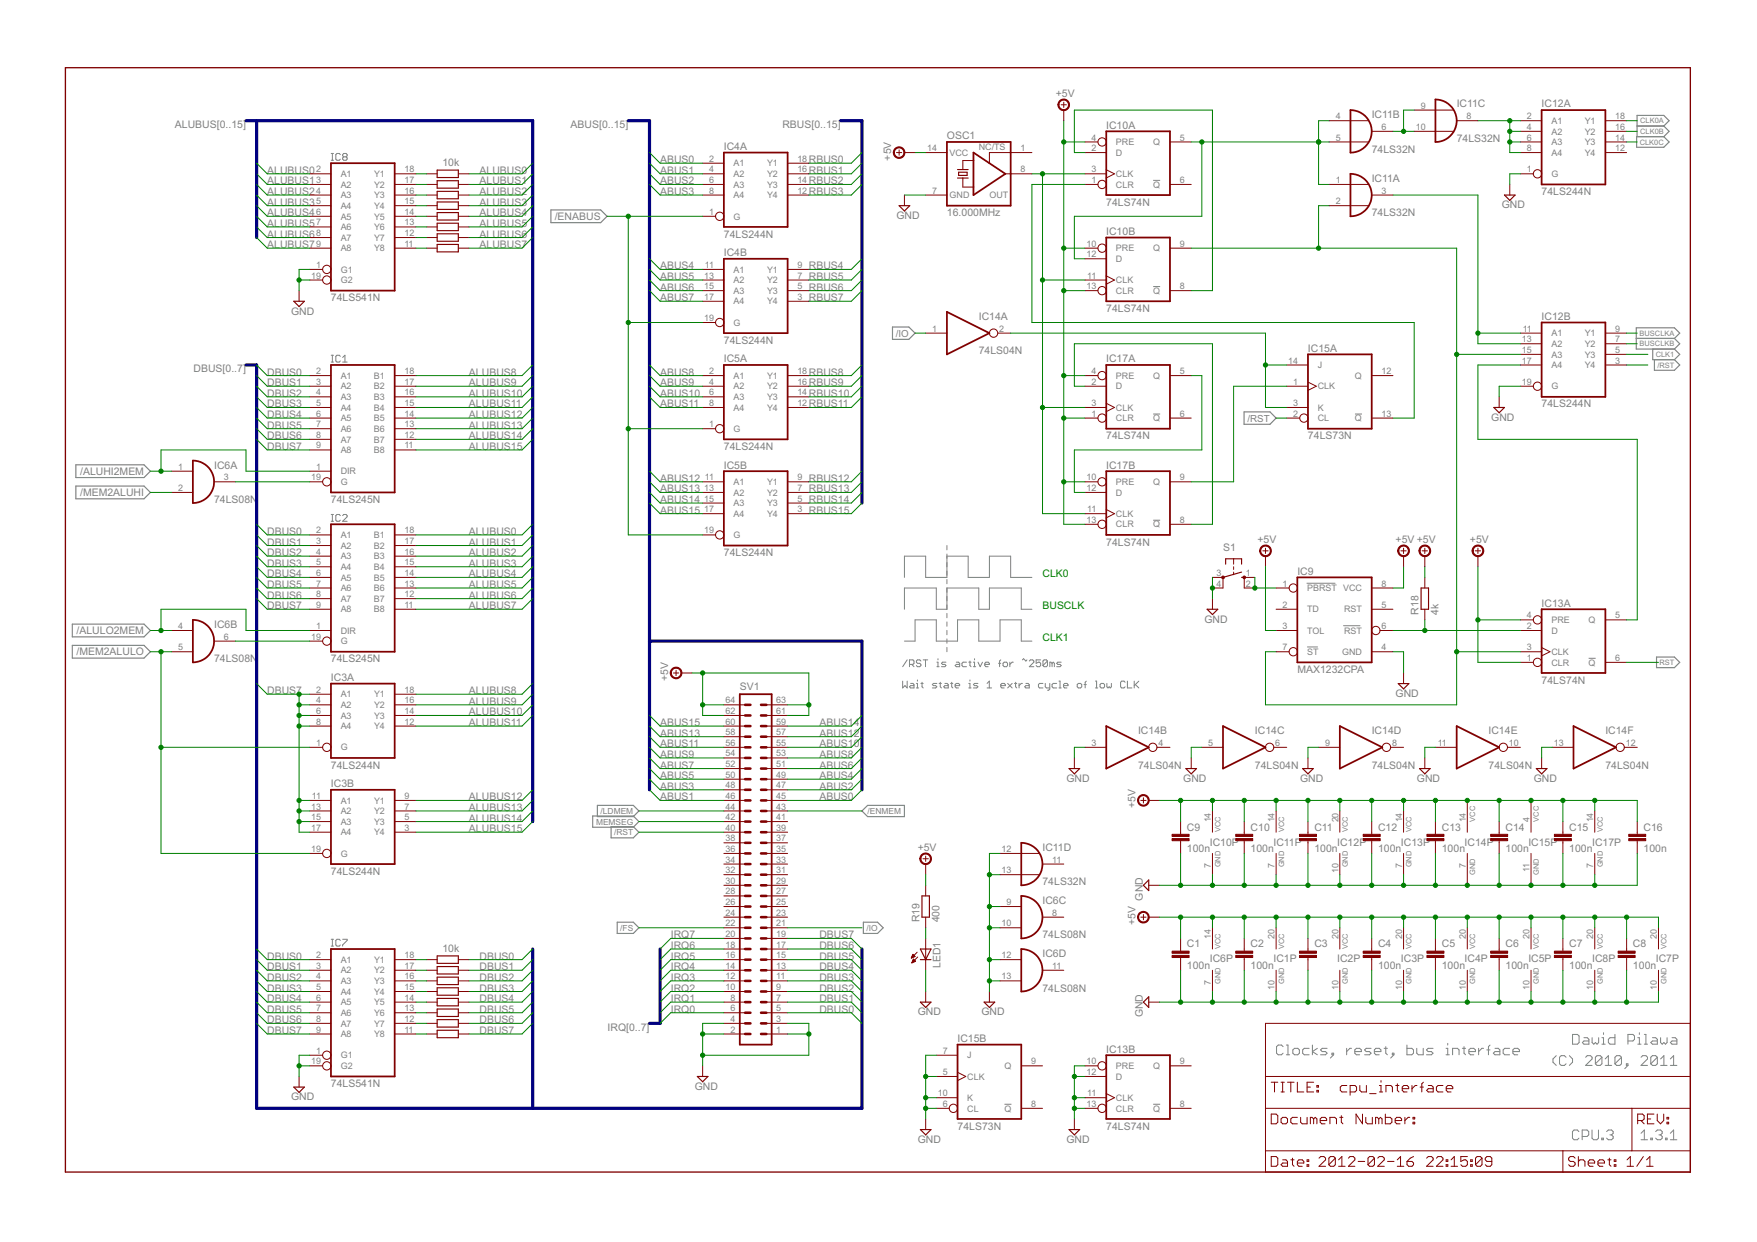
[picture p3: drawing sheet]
<svg xmlns="http://www.w3.org/2000/svg" width="420mm" height="297mm" viewBox="0 0 420 297" stroke-linecap="round" stroke-linejoin="round" font-family="sans-serif">
<defs><g id="words">
<g font-size="2.8" fill="#808080">
<text x="252.5" y="23.2">+5V</text>
<text x="328" y="28.2">IC11B</text>
<text x="348.3" y="25.7">IC11C</text>
<text x="368.7" y="25.7">IC12A</text>
<text x="41.8" y="30.7">ALUBUS[0..15]</text>
<text x="136.4" y="30.7">ABUS[0..15]</text>
<text x="173.1" y="35.9">IC4A</text>
<text x="187.1" y="30.7">RBUS[0..15]</text>
<text x="226.4" y="33.3">OSC1</text>
<text x="264.5" y="30.8">IC10A</text>
<text x="348.3" y="34">74LS32N</text>
<text x="63.9" y="41.6">ALUBUS0</text>
<text x="105.8" y="39.8">10k</text>
<text x="114.7" y="41.6">ALUBUS0</text>
<text x="157.9" y="39">ABUS0</text>
<text x="157.9" y="41.6">ABUS1</text>
<text x="193.4" y="39">RBUS0</text>
<text x="193.4" y="41.6">RBUS1</text>
<text x="213.1" y="38.4" transform="rotate(-90 213.1 38.4)">+5V</text>
<text x="328" y="36.5">74LS32N</text>
<text x="63.9" y="44.1">ALUBUS1</text>
<text x="63.9" y="46.7">ALUBUS2</text>
<text x="114.7" y="44.1">ALUBUS1</text>
<text x="114.7" y="46.7">ALUBUS2</text>
<text x="157.9" y="44.1">ABUS2</text>
<text x="157.9" y="46.7">ABUS3</text>
<text x="193.4" y="44.1">RBUS2</text>
<text x="193.4" y="46.7">RBUS3</text>
<text x="328" y="43.5">IC11A</text>
<text x="368.7" y="46.7">74LS244N</text>
<text x="63.9" y="49.2">ALUBUS3</text>
<text x="63.9" y="51.7">ALUBUS4</text>
<text x="114.7" y="49.2">ALUBUS3</text>
<text x="114.7" y="51.7">ALUBUS4</text>
<text x="132.7" y="52.6">/ENABUS</text>
<text x="214.4" y="52.4">GND</text>
<text x="226.4" y="51.7">16.000MHz</text>
<text x="264.5" y="49.2">74LS74N</text>
<text x="328" y="51.7">74LS32N</text>
<text x="359.1" y="49.8">GND</text>
<text x="63.9" y="54.3">ALUBUS5</text>
<text x="63.9" y="56.8">ALUBUS6</text>
<text x="63.9" y="59.4">ALUBUS7</text>
<text x="114.7" y="54.3">ALUBUS5</text>
<text x="114.7" y="56.8">ALUBUS6</text>
<text x="114.7" y="59.4">ALUBUS7</text>
<text x="173.1" y="56.8">74LS244N</text>
<text x="264.5" y="56.2">IC10B</text>
<text x="157.9" y="64.4">ABUS4</text>
<text x="173.1" y="61.3">IC4B</text>
<text x="193.4" y="64.4">RBUS4</text>
<text x="157.9" y="67">ABUS5</text>
<text x="157.9" y="69.5">ABUS6</text>
<text x="193.4" y="67">RBUS5</text>
<text x="193.4" y="69.5">RBUS6</text>
<text x="69.6" y="75.2">GND</text>
<text x="79.1" y="72.1">74LS541N</text>
<text x="157.9" y="72.1">ABUS7</text>
<text x="193.4" y="72.1">RBUS7</text>
<text x="234.1" y="76.5">IC14A</text>
<text x="264.5" y="74.6">74LS74N</text>
<text x="368.7" y="76.5">IC12B</text>
<text x="173.1" y="82.2">74LS244N</text>
<text x="46.3" y="89.1">DBUS[0..7]</text>
<text x="63.9" y="89.8">DBUS0</text>
<text x="112.2" y="89.8">ALUBUS8</text>
<text x="157.9" y="89.8">ABUS8</text>
<text x="173.1" y="86.7">IC5A</text>
<text x="193.4" y="89.8">RBUS8</text>
<text x="234.1" y="84.8">74LS04N</text>
<text x="264.5" y="86.7">IC17A</text>
<text x="312.8" y="84.1">IC15A</text>
<text x="63.9" y="92.4">DBUS1</text>
<text x="63.9" y="94.9">DBUS2</text>
<text x="112.2" y="92.4">ALUBUS9</text>
<text x="112.2" y="94.9">ALUBUS10</text>
<text x="157.9" y="92.4">ABUS9</text>
<text x="157.9" y="94.9">ABUS10</text>
<text x="193.4" y="92.4">RBUS9</text>
<text x="193.4" y="94.9">RBUS10</text>
<text x="63.9" y="97.5">DBUS3</text>
<text x="63.9" y="100">DBUS4</text>
<text x="112.2" y="97.5">ALUBUS11</text>
<text x="112.2" y="100">ALUBUS12</text>
<text x="157.9" y="97.5">ABUS11</text>
<text x="193.4" y="97.5">RBUS11</text>
<text x="356.6" y="100.6">GND</text>
<text x="368.7" y="97.5">74LS244N</text>
<text x="63.9" y="102.5">DBUS5</text>
<text x="63.9" y="105.1">DBUS6</text>
<text x="63.9" y="107.6">DBUS7</text>
<text x="112.2" y="102.5">ALUBUS13</text>
<text x="112.2" y="107.6">ALUBUS15</text>
<text x="112.2" y="105.1">ALUBUS14</text>
<text x="173.1" y="107.6">74LS244N</text>
<text x="264.5" y="105.1">74LS74N</text>
<text x="312.8" y="105.1">74LS73N</text>
<text x="19.2" y="113.6">/ALUHI2MEM</text>
<text x="51.2" y="112.1">IC6A</text>
<text x="173.1" y="112.1">IC5B</text>
<text x="264.5" y="112.1">IC17B</text>
<text x="19.2" y="118.7">/MEM2ALUHI</text>
<text x="157.9" y="115.2">ABUS12</text>
<text x="157.9" y="117.8">ABUS13</text>
<text x="193.4" y="115.2">RBUS12</text>
<text x="193.4" y="117.8">RBUS13</text>
<text x="51.2" y="120.3">74LS08N</text>
<text x="79.1" y="120.3">74LS245N</text>
<text x="157.9" y="120.3">ABUS14</text>
<text x="157.9" y="122.8">ABUS15</text>
<text x="193.4" y="120.3">RBUS14</text>
<text x="193.4" y="122.8">RBUS15</text>
<text x="63.9" y="127.9">DBUS0</text>
<text x="63.9" y="130.5">DBUS1</text>
<text x="112.2" y="127.9">ALUBUS0</text>
<text x="112.2" y="130.5">ALUBUS1</text>
<text x="264.5" y="130.5">74LS74N</text>
<text x="292.5" y="131.7">S1</text>
<text x="300.7" y="129.8">+5V</text>
<text x="333.7" y="129.8">+5V +5V</text>
<text x="351.5" y="129.8">+5V</text>
<text x="63.9" y="133">DBUS2</text>
<text x="63.9" y="135.5">DBUS3</text>
<text x="112.2" y="133">ALUBUS2</text>
<text x="112.2" y="135.5">ALUBUS3</text>
<text x="173.1" y="133">74LS244N</text>
<text x="310.2" y="137.5">IC9</text>
<text x="63.9" y="138.1">DBUS4</text>
<text x="63.9" y="140.6">DBUS5</text>
<text x="63.9" y="143.2">DBUS6</text>
<text x="112.2" y="138.1">ALUBUS4</text>
<text x="112.2" y="140.6">ALUBUS5</text>
<text x="112.2" y="143.2">ALUBUS6</text>
<text x="63.9" y="145.7">DBUS7</text>
<text x="112.2" y="145.7">ALUBUS7</text>
<text x="288" y="148.9">GND</text>
<text x="339.2" y="147" transform="rotate(-90 339.2 147)">R18</text>
<text x="344" y="147" transform="rotate(-90 344 147)">4k</text>
<text x="368.7" y="145.1">IC13A</text>
<text x="18.3" y="151.7">/ALULO2MEM</text>
<text x="51.2" y="150.2">IC6B</text>
<text x="18.3" y="156.8">/MEM2ALULO</text>
<text x="51.2" y="158.4">74LS08N</text>
<text x="79.1" y="158.4">74LS245N</text>
<text x="310.2" y="160.9">MAX1232CPA</text>
<text x="63.9" y="166">DBUS7</text>
<text x="79.1" y="162.8">IC3A</text>
<text x="112.2" y="166">ALUBUS8</text>
<text x="159.8" y="162.8" transform="rotate(-90 159.8 162.8)">+5V</text>
<text x="176.9" y="165.1">SV1</text>
<text x="333.7" y="166.7">GND</text>
<text x="368.7" y="163.5">74LS74N</text>
<text x="112.2" y="168.6">ALUBUS9</text>
<text x="112.2" y="171.1">ALUBUS10</text>
<text x="112.2" y="173.6">ALUBUS11</text>
<text x="157.9" y="173.6">ABUS15</text>
<text x="196" y="173.6">ABUS14</text>
<text x="157.9" y="178.7">ABUS11</text>
<text x="157.9" y="176.2">ABUS13</text>
<text x="196" y="178.7">ABUS10</text>
<text x="196" y="176.2">ABUS12</text>
<text x="272.2" y="175.5">IC14B</text>
<text x="300.1" y="175.5">IC14C</text>
<text x="328" y="175.5">IC14D</text>
<text x="356" y="175.5">IC14E</text>
<text x="383.9" y="175.5">IC14F</text>
<text x="79.1" y="183.8">74LS244N</text>
<text x="157.9" y="183.8">ABUS7</text>
<text x="157.9" y="181.3">ABUS9</text>
<text x="196" y="183.8">ABUS6</text>
<text x="196" y="181.3">ABUS8</text>
<text x="272.2" y="183.8">74LS04N</text>
<text x="300.1" y="183.8">74LS04N</text>
<text x="328" y="183.8">74LS04N</text>
<text x="356" y="183.8">74LS04N</text>
<text x="383.9" y="183.8">74LS04N</text>
<text x="79.1" y="188.2">IC3B</text>
<text x="112.2" y="191.4">ALUBUS12</text>
<text x="157.9" y="191.4">ABUS1</text>
<text x="157.9" y="188.9">ABUS3</text>
<text x="157.9" y="186.3">ABUS5</text>
<text x="196" y="191.4">ABUS0</text>
<text x="196" y="188.9">ABUS2</text>
<text x="196" y="186.3">ABUS4</text>
<text x="255" y="187">GND</text>
<text x="282.9" y="187">GND</text>
<text x="310.9" y="187">GND</text>
<text x="338.8" y="187">GND</text>
<text x="366.8" y="187">GND</text>
<text x="112.2" y="194">ALUBUS13</text>
<text x="112.2" y="196.5">ALUBUS14</text>
<text x="271.5" y="193.3" transform="rotate(-90 271.5 193.3)">+5V</text>
<text x="112.2" y="199">ALUBUS15</text>
<text x="219.5" y="203.5">+5V</text>
<text x="249.3" y="203.5">IC11D</text>
<text x="283.8" y="203.7">100n</text>
<text x="283.8" y="198.7">C9</text>
<text x="289.3" y="202.2">IC10P</text>
<text x="299.1" y="203.7">100n</text>
<text x="299.1" y="198.7">C10</text>
<text x="304.5" y="202.2">IC11P</text>
<text x="314.3" y="203.7">100n</text>
<text x="314.3" y="198.7">C11</text>
<text x="319.8" y="202.2">IC12P</text>
<text x="329.5" y="203.7">100n</text>
<text x="329.5" y="198.7">C12</text>
<text x="335" y="202.2">IC13P</text>
<text x="344.8" y="203.7">100n</text>
<text x="344.8" y="198.7">C13</text>
<text x="350.2" y="202.2">IC14P</text>
<text x="360" y="203.7">100n</text>
<text x="360" y="198.7">C14</text>
<text x="365.5" y="202.2">IC15P</text>
<text x="375.3" y="203.7">100n</text>
<text x="375.3" y="198.7">C15</text>
<text x="380.7" y="202.2">IC17P</text>
<text x="393" y="203.7">100n</text>
<text x="393" y="198.7">C16</text>
<text x="79.1" y="209.2">74LS244N</text>
<text x="249.3" y="211.7">74LS32N</text>
<text x="273.3" y="215.4" transform="rotate(-90 273.3 215.4)">GND</text>
<text x="219.9" y="220.6" transform="rotate(-90 219.9 220.6)">R19</text>
<text x="224.7" y="220.6" transform="rotate(-90 224.7 220.6)">400</text>
<text x="249.3" y="216.2">IC6C</text>
<text x="271.5" y="221.3" transform="rotate(-90 271.5 221.3)">+5V</text>
<text x="105.8" y="227.7">10k</text>
<text x="160.4" y="227">IRQ6</text>
<text x="160.4" y="224.4">IRQ7</text>
<text x="196" y="227">DBUS6</text>
<text x="196" y="224.4">DBUS7</text>
<text x="249.3" y="224.4">74LS08N</text>
<text x="283.8" y="226.6">C1</text>
<text x="299.1" y="226.6">C2</text>
<text x="314.3" y="226.6">C3</text>
<text x="329.5" y="226.6">C4</text>
<text x="344.8" y="226.6">C5</text>
<text x="360" y="226.6">C6</text>
<text x="375.3" y="226.6">C7</text>
<text x="390.5" y="226.6">C8</text>
<text x="63.9" y="229.5">DBUS0</text>
<text x="63.9" y="232.1">DBUS1</text>
<text x="114.7" y="229.5">DBUS0</text>
<text x="114.7" y="232.1">DBUS1</text>
<text x="160.4" y="232.1">IRQ4</text>
<text x="160.4" y="229.5">IRQ5</text>
<text x="196" y="232.1">DBUS4</text>
<text x="196" y="229.5">DBUS5</text>
<text x="224.9" y="231.5" transform="rotate(-90 224.9 231.5)">LED1</text>
<text x="249.3" y="228.9">IC6D</text>
<text x="283.8" y="231.7">100n</text>
<text x="289.3" y="230.1">IC6P</text>
<text x="299.1" y="231.7">100n</text>
<text x="304.5" y="230.1">IC1P</text>
<text x="319.8" y="230.1">IC2P</text>
<text x="329.5" y="231.7">100n</text>
<text x="335" y="230.1">IC3P</text>
<text x="344.8" y="231.7">100n</text>
<text x="350.2" y="230.1">IC4P</text>
<text x="360" y="231.7">100n</text>
<text x="365.5" y="230.1">IC5P</text>
<text x="375.3" y="231.7">100n</text>
<text x="380.7" y="230.1">IC8P</text>
<text x="390.5" y="231.7">100n</text>
<text x="396" y="230.1">IC7P</text>
<text x="63.9" y="234.6">DBUS2</text>
<text x="63.9" y="237.1">DBUS3</text>
<text x="63.9" y="239.7">DBUS4</text>
<text x="114.7" y="234.6">DBUS2</text>
<text x="114.7" y="237.1">DBUS3</text>
<text x="114.7" y="239.7">DBUS4</text>
<text x="160.4" y="239.7">IRQ1</text>
<text x="160.4" y="237.1">IRQ2</text>
<text x="160.4" y="234.6">IRQ3</text>
<text x="196" y="239.7">DBUS1</text>
<text x="196" y="237.1">DBUS2</text>
<text x="196" y="234.6">DBUS3</text>
<text x="249.3" y="237.1">74LS08N</text>
<text x="63.9" y="242.2">DBUS5</text>
<text x="63.9" y="244.8">DBUS6</text>
<text x="114.7" y="242.2">DBUS5</text>
<text x="114.7" y="244.8">DBUS6</text>
<text x="160.4" y="242.2">IRQ0</text>
<text x="196" y="242.2">DBUS0</text>
<text x="219.5" y="242.8">GND</text>
<text x="234.7" y="242.8">GND</text>
<text x="273.3" y="243.3" transform="rotate(-90 273.3 243.3)">GND</text>
<text x="63.9" y="247.3">DBUS7</text>
<text x="114.7" y="247.3">DBUS7</text>
<text x="145.3" y="246.5">IRQ[0..7]</text>
<text x="229" y="249.2">IC15B</text>
<text x="264.5" y="251.7">IC13B</text>
<text x="69.6" y="263.2">GND</text>
<text x="79.1" y="260">74LS541N</text>
<text x="166.1" y="260.6">GND</text>
<text x="219.5" y="273.3">GND</text>
<text x="229" y="270.2">74LS73N</text>
<text x="255" y="273.3">GND</text>
<text x="264.5" y="270.2">74LS74N</text>
</g>
<g font-size="2.8" fill="#008000">
<text x="249.3" y="138.1">CLK0</text>
<text x="249.3" y="145.7">BUSCLK</text>
<text x="249.3" y="153.3">CLK1</text>
</g>
<g font-size="2.6" fill="#808080">
<text x="214.2" y="80.5">/IO</text>
<text x="298.3" y="100.8">/RST</text>
</g>
<g font-size="2.4" fill="#808080">
<text x="319.4" y="28.5">4</text>
<text x="339.7" y="26">9</text>
<text x="350.7" y="28.5">8</text>
<text x="365.1" y="28.5">2</text>
<text x="371" y="29.6">A1</text>
<text x="379" y="29.6">Y1</text>
<text x="386.2" y="28.5">18</text>
<text x="234.1" y="36">NC/TS</text>
<text x="261" y="33.6">4</text>
<text x="266.9" y="34.7">PRE</text>
<text x="275.8" y="34.7">Q</text>
<text x="282.1" y="33.6">5</text>
<text x="319.4" y="33.6">5</text>
<text x="330.4" y="31.1">6</text>
<text x="338.6" y="31.1">10</text>
<text x="365.1" y="31.1">4</text>
<text x="365.1" y="33.6">6</text>
<text x="371" y="32.2">A2</text>
<text x="371" y="34.7">A3</text>
<text x="379" y="34.7">Y3</text>
<text x="379" y="32.2">Y2</text>
<text x="386.2" y="33.6">14</text>
<text x="386.2" y="31.1">16</text>
<text x="75.6" y="41.2">2</text>
<text x="96.7" y="41.2">18</text>
<text x="169.6" y="38.7">2</text>
<text x="169.6" y="41.2">4</text>
<text x="175.4" y="39.8">A1</text>
<text x="183.4" y="39.8">Y1</text>
<text x="190.7" y="41.2">16</text>
<text x="190.7" y="38.7">18</text>
<text x="221.7" y="36.1">14</text>
<text x="227.1" y="37.3">VCC</text>
<text x="244" y="41.2">8</text>
<text x="244" y="36.1">1</text>
<text x="261" y="36.1">2</text>
<text x="261" y="41.2">3</text>
<text x="266.9" y="37.3">D</text>
<text x="365.1" y="41.2">1</text>
<text x="365.1" y="36.1">8</text>
<text x="371" y="37.3">A4</text>
<text x="379" y="37.3">Y4</text>
<text x="386.2" y="36.1">12</text>
<text x="75.6" y="43.8">3</text>
<text x="75.6" y="46.3">4</text>
<text x="81.5" y="42.3">A1</text>
<text x="81.5" y="44.9">A2</text>
<text x="81.5" y="47.4">A3</text>
<text x="89.5" y="47.4">Y3</text>
<text x="89.5" y="44.9">Y2</text>
<text x="89.5" y="42.3">Y1</text>
<text x="96.7" y="46.3">16</text>
<text x="96.7" y="43.8">17</text>
<text x="169.6" y="43.8">6</text>
<text x="169.6" y="46.3">8</text>
<text x="175.4" y="42.3">A2</text>
<text x="175.4" y="44.9">A3</text>
<text x="175.4" y="47.4">A4</text>
<text x="183.4" y="47.4">Y4</text>
<text x="183.4" y="44.9">Y3</text>
<text x="183.4" y="42.3">Y2</text>
<text x="190.7" y="46.3">12</text>
<text x="190.7" y="43.8">14</text>
<text x="222.9" y="46.3">7</text>
<text x="227.1" y="47.4">GND</text>
<text x="236.6" y="47.4">OUT</text>
<text x="261" y="43.8">1</text>
<text x="266.9" y="44.9">CLR</text>
<text x="266.9" y="42.3">CLK</text>
<text x="275.8" y="44.9">Q</text>
<text x="282.1" y="43.8">6</text>
<text x="319.4" y="43.8">1</text>
<text x="330.4" y="46.3">3</text>
<text x="371" y="42.3">G</text>
<text x="75.6" y="48.8">5</text>
<text x="75.6" y="51.4">6</text>
<text x="75.6" y="53.9">7</text>
<text x="81.5" y="50">A4</text>
<text x="81.5" y="52.5">A5</text>
<text x="89.5" y="52.5">Y5</text>
<text x="89.5" y="50">Y4</text>
<text x="96.7" y="53.9">13</text>
<text x="96.7" y="51.4">14</text>
<text x="96.7" y="48.8">15</text>
<text x="169.6" y="51.4">1</text>
<text x="175.4" y="52.5">G</text>
<text x="319.4" y="48.8">2</text>
<text x="75.6" y="56.5">8</text>
<text x="75.6" y="59">9</text>
<text x="81.5" y="55">A6</text>
<text x="81.5" y="57.6">A7</text>
<text x="89.5" y="57.6">Y7</text>
<text x="89.5" y="55">Y6</text>
<text x="96.7" y="59">11</text>
<text x="96.7" y="56.5">12</text>
<text x="259.8" y="59">10</text>
<text x="282.1" y="59">9</text>
<text x="75.6" y="64.1">1</text>
<text x="81.5" y="65.2">G1</text>
<text x="81.5" y="60.1">A8</text>
<text x="89.5" y="60.1">Y8</text>
<text x="168.6" y="64.1">11</text>
<text x="175.4" y="65.2">A1</text>
<text x="183.4" y="65.2">Y1</text>
<text x="190.7" y="64.1">9</text>
<text x="259.8" y="61.5">12</text>
<text x="266.9" y="62.7">D</text>
<text x="266.9" y="60.1">PRE</text>
<text x="275.8" y="60.1">Q</text>
<text x="74.4" y="66.6">19</text>
<text x="81.5" y="67.7">G2</text>
<text x="168.4" y="66.6">13</text>
<text x="168.4" y="69.2">15</text>
<text x="168.4" y="71.7">17</text>
<text x="175.4" y="67.7">A2</text>
<text x="175.4" y="70.3">A3</text>
<text x="183.4" y="70.3">Y3</text>
<text x="183.4" y="67.7">Y2</text>
<text x="190.7" y="71.7">3</text>
<text x="190.7" y="69.2">5</text>
<text x="190.7" y="66.6">7</text>
<text x="259.8" y="69.2">13</text>
<text x="260" y="66.6">11</text>
<text x="266.9" y="70.3">CLR</text>
<text x="266.9" y="67.7">CLK</text>
<text x="275.8" y="70.3">Q</text>
<text x="282.1" y="69.2">8</text>
<text x="168.4" y="76.8">19</text>
<text x="175.4" y="77.9">G</text>
<text x="175.4" y="72.8">A4</text>
<text x="183.4" y="72.8">Y4</text>
<text x="222.9" y="79.3">1</text>
<text x="238.9" y="79.3">2</text>
<text x="364" y="81.9">13</text>
<text x="364.1" y="79.3">11</text>
<text x="371" y="80.4">A1</text>
<text x="371" y="83">A2</text>
<text x="379" y="83">Y2</text>
<text x="379" y="80.4">Y1</text>
<text x="386.2" y="81.9">7</text>
<text x="386.2" y="79.3">9</text>
<text x="75.6" y="89.5">2</text>
<text x="96.7" y="89.5">18</text>
<text x="169.6" y="89.5">2</text>
<text x="190.7" y="89.5">18</text>
<text x="261" y="89.5">4</text>
<text x="282.1" y="89.5">5</text>
<text x="308.1" y="86.9">14</text>
<text x="315.1" y="88.1">J</text>
<text x="330.4" y="89.5">12</text>
<text x="364" y="84.4">15</text>
<text x="364" y="86.9">17</text>
<text x="371" y="85.5">A3</text>
<text x="371" y="88.1">A4</text>
<text x="379" y="88.1">Y4</text>
<text x="379" y="85.5">Y3</text>
<text x="386.2" y="86.9">3</text>
<text x="386.2" y="84.4">5</text>
<text x="75.6" y="92">3</text>
<text x="75.6" y="94.6">4</text>
<text x="81.5" y="90.6">A1</text>
<text x="81.5" y="93.1">A2</text>
<text x="81.5" y="95.7">A3</text>
<text x="89.4" y="95.7">B3</text>
<text x="89.4" y="93.1">B2</text>
<text x="89.4" y="90.6">B1</text>
<text x="96.7" y="94.6">16</text>
<text x="96.7" y="92">17</text>
<text x="169.6" y="92">4</text>
<text x="169.6" y="94.6">6</text>
<text x="175.4" y="90.6">A1</text>
<text x="175.4" y="93.1">A2</text>
<text x="175.4" y="95.7">A3</text>
<text x="183.4" y="95.7">Y3</text>
<text x="183.4" y="93.1">Y2</text>
<text x="183.4" y="90.6">Y1</text>
<text x="190.7" y="94.6">14</text>
<text x="190.7" y="92">16</text>
<text x="261" y="92">2</text>
<text x="266.9" y="93.1">D</text>
<text x="266.9" y="90.6">PRE</text>
<text x="275.8" y="90.6">Q</text>
<text x="309.3" y="92">1</text>
<text x="315.1" y="93.1">CLK</text>
<text x="324" y="90.6">Q</text>
<text x="364" y="92">19</text>
<text x="371" y="93.1">G</text>
<text x="75.6" y="97.1">5</text>
<text x="75.6" y="99.6">6</text>
<text x="81.5" y="98.2">A4</text>
<text x="81.5" y="100.8">A5</text>
<text x="89.4" y="100.8">B5</text>
<text x="89.4" y="98.2">B4</text>
<text x="96.7" y="99.6">14</text>
<text x="96.7" y="97.1">15</text>
<text x="169.6" y="97.1">8</text>
<text x="175.4" y="98.2">A4</text>
<text x="183.4" y="98.2">Y4</text>
<text x="190.7" y="97.1">12</text>
<text x="261" y="99.6">1</text>
<text x="261" y="97.1">3</text>
<text x="266.9" y="100.8">CLR</text>
<text x="266.9" y="98.2">CLK</text>
<text x="275.8" y="100.8">Q</text>
<text x="282.1" y="99.6">6</text>
<text x="309.3" y="99.6">2</text>
<text x="309.3" y="97.1">3</text>
<text x="315.1" y="100.8">CL</text>
<text x="315.1" y="98.2">K</text>
<text x="324" y="100.8">Q</text>
<text x="330.4" y="99.6">13</text>
<text x="75.6" y="102.2">7</text>
<text x="75.6" y="104.7">8</text>
<text x="75.6" y="107.3">9</text>
<text x="81.5" y="103.3">A6</text>
<text x="81.5" y="105.8">A7</text>
<text x="89.4" y="105.8">B7</text>
<text x="89.4" y="103.3">B6</text>
<text x="96.7" y="107.3">11</text>
<text x="96.7" y="104.7">12</text>
<text x="96.7" y="102.2">13</text>
<text x="169.6" y="102.2">1</text>
<text x="175.4" y="103.3">G</text>
<text x="42.6" y="112.3">1</text>
<text x="75.6" y="112.3">1</text>
<text x="81.5" y="113.5">DIR</text>
<text x="81.5" y="108.4">A8</text>
<text x="89.4" y="108.4">B8</text>
<text x="42.6" y="117.4">2</text>
<text x="53.5" y="114.9">3</text>
<text x="74.4" y="114.9">19</text>
<text x="81.5" y="116">G</text>
<text x="168.4" y="117.4">13</text>
<text x="168.4" y="120">15</text>
<text x="168.6" y="114.9">11</text>
<text x="175.4" y="116">A1</text>
<text x="175.4" y="118.5">A2</text>
<text x="183.4" y="118.5">Y2</text>
<text x="183.4" y="116">Y1</text>
<text x="190.7" y="120">5</text>
<text x="190.7" y="117.4">7</text>
<text x="190.7" y="114.9">9</text>
<text x="259.8" y="117.4">12</text>
<text x="259.8" y="114.9">10</text>
<text x="266.9" y="118.5">D</text>
<text x="266.9" y="116">PRE</text>
<text x="275.8" y="116">Q</text>
<text x="282.1" y="114.9">9</text>
<text x="168.4" y="122.5">17</text>
<text x="175.4" y="121.1">A3</text>
<text x="175.4" y="123.6">A4</text>
<text x="183.4" y="123.6">Y4</text>
<text x="183.4" y="121.1">Y3</text>
<text x="190.7" y="122.5">3</text>
<text x="259.8" y="125">13</text>
<text x="260" y="122.5">11</text>
<text x="266.9" y="123.6">CLK</text>
<text x="282.1" y="125">8</text>
<text x="75.6" y="127.6">2</text>
<text x="75.6" y="130.1">3</text>
<text x="81.5" y="128.7">A1</text>
<text x="81.5" y="131.2">A2</text>
<text x="89.4" y="131.2">B2</text>
<text x="89.4" y="128.7">B1</text>
<text x="96.7" y="130.1">17</text>
<text x="96.7" y="127.6">18</text>
<text x="168.4" y="127.6">19</text>
<text x="175.4" y="128.7">G</text>
<text x="266.9" y="126.2">CLR</text>
<text x="275.8" y="126.2">Q</text>
<text x="75.6" y="132.7">4</text>
<text x="75.6" y="135.2">5</text>
<text x="75.6" y="137.7">6</text>
<text x="81.5" y="133.8">A3</text>
<text x="81.5" y="136.3">A4</text>
<text x="89.4" y="136.3">B4</text>
<text x="89.4" y="133.8">B3</text>
<text x="96.7" y="137.7">14</text>
<text x="96.7" y="135.2">15</text>
<text x="96.7" y="132.7">16</text>
<text x="290.9" y="137.7">3</text>
<text x="297.9" y="137.7">1</text>
<text x="75.6" y="140.3">7</text>
<text x="75.6" y="142.8">8</text>
<text x="81.5" y="138.8">A5</text>
<text x="81.5" y="141.4">A6</text>
<text x="81.5" y="143.9">A7</text>
<text x="89.4" y="143.9">B7</text>
<text x="89.4" y="141.4">B6</text>
<text x="89.4" y="138.8">B5</text>
<text x="96.7" y="142.8">12</text>
<text x="96.7" y="140.3">13</text>
<text x="290.9" y="140.3">4</text>
<text x="297.9" y="140.3">2</text>
<text x="306.7" y="140.3">1</text>
<text x="312.6" y="141.4">PBRST VCC</text>
<text x="330.4" y="140.3">8</text>
<text x="75.6" y="145.4">9</text>
<text x="81.5" y="146.5">A8</text>
<text x="89.4" y="146.5">B8</text>
<text x="96.7" y="145.4">11</text>
<text x="306.7" y="145.4">2</text>
<text x="312.6" y="146.5">TD</text>
<text x="321.4" y="146.5">RST</text>
<text x="330.4" y="145.4">5</text>
<text x="365.1" y="147.9">4</text>
<text x="371" y="149">PRE</text>
<text x="379.9" y="149">Q</text>
<text x="386.2" y="147.9">5</text>
<text x="42.6" y="150.4">4</text>
<text x="42.6" y="155.5">5</text>
<text x="53.5" y="153">6</text>
<text x="74.4" y="153">19</text>
<text x="75.6" y="150.4">1</text>
<text x="81.5" y="151.5">DIR</text>
<text x="81.5" y="154.1">G</text>
<text x="306.7" y="150.4">3</text>
<text x="306.7" y="155.5">7</text>
<text x="312.6" y="151.5">TOL</text>
<text x="321.4" y="151.5">RST</text>
<text x="330.4" y="155.5">4</text>
<text x="330.4" y="150.4">6</text>
<text x="365.1" y="150.4">2</text>
<text x="365.1" y="155.5">3</text>
<text x="371" y="151.5">D</text>
<text x="312.6" y="156.6">ST</text>
<text x="320.9" y="156.6">GND</text>
<text x="365.1" y="158">1</text>
<text x="371" y="159.2">CLR</text>
<text x="371" y="156.6">CLK</text>
<text x="379.9" y="159.2">Q</text>
<text x="386.2" y="158">6</text>
<text x="75.6" y="165.7">2</text>
<text x="81.5" y="166.8">A1</text>
<text x="89.5" y="166.8">Y1</text>
<text x="96.7" y="165.7">18</text>
<text x="75.6" y="168.2">4</text>
<text x="75.6" y="170.7">6</text>
<text x="75.6" y="173.3">8</text>
<text x="81.5" y="169.3">A2</text>
<text x="81.5" y="171.9">A3</text>
<text x="89.5" y="171.9">Y3</text>
<text x="89.5" y="169.3">Y2</text>
<text x="96.7" y="173.3">12</text>
<text x="96.7" y="170.7">14</text>
<text x="96.7" y="168.2">16</text>
<text x="173.5" y="173.3">60</text>
<text x="173.5" y="170.7">62</text>
<text x="173.5" y="168.2">64</text>
<text x="185.6" y="173.3">59</text>
<text x="185.6" y="170.7">61</text>
<text x="185.6" y="168.2">63</text>
<text x="75.6" y="178.4">1</text>
<text x="81.5" y="179.5">G</text>
<text x="81.5" y="174.4">A4</text>
<text x="89.5" y="174.4">Y4</text>
<text x="173.5" y="178.4">56</text>
<text x="173.5" y="175.8">58</text>
<text x="185.6" y="178.4">55</text>
<text x="185.6" y="175.8">57</text>
<text x="261" y="178.4">3</text>
<text x="277" y="178.4">4</text>
<text x="288.9" y="178.4">5</text>
<text x="305" y="178.4">6</text>
<text x="316.9" y="178.4">9</text>
<text x="332.9" y="178.4">8</text>
<text x="343.8" y="178.4">11</text>
<text x="360.8" y="178.4">10</text>
<text x="371.6" y="178.4">13</text>
<text x="388.8" y="178.4">12</text>
<text x="173.5" y="186">50</text>
<text x="173.5" y="183.4">52</text>
<text x="173.5" y="180.9">54</text>
<text x="185.6" y="186">49</text>
<text x="185.6" y="183.4">51</text>
<text x="185.6" y="180.9">53</text>
<text x="74.6" y="191.1">11</text>
<text x="96.7" y="191.1">9</text>
<text x="173.5" y="191.1">46</text>
<text x="173.5" y="188.5">48</text>
<text x="185.6" y="191.1">45</text>
<text x="185.6" y="188.5">47</text>
<text x="74.4" y="193.6">13</text>
<text x="74.4" y="196.1">15</text>
<text x="81.5" y="192.2">A1</text>
<text x="81.5" y="194.7">A2</text>
<text x="81.5" y="197.3">A3</text>
<text x="89.5" y="197.3">Y3</text>
<text x="89.5" y="194.7">Y2</text>
<text x="89.5" y="192.2">Y1</text>
<text x="96.7" y="196.1">5</text>
<text x="96.7" y="193.6">7</text>
<text x="173.5" y="196.1">42</text>
<text x="173.5" y="193.6">44</text>
<text x="185.6" y="196.1">41</text>
<text x="185.6" y="193.6">43</text>
<text x="289.6" y="196.7" transform="rotate(-90 289.6 196.7)">14</text>
<text x="304.8" y="196.7" transform="rotate(-90 304.8 196.7)">14</text>
<text x="320.1" y="196.7" transform="rotate(-90 320.1 196.7)">20</text>
<text x="335.3" y="196.7" transform="rotate(-90 335.3 196.7)">14</text>
<text x="350.5" y="196.7" transform="rotate(-90 350.5 196.7)">14</text>
<text x="365.8" y="196.7" transform="rotate(-90 365.8 196.7)">4</text>
<text x="381" y="196.7" transform="rotate(-90 381 196.7)">14</text>
<text x="74.4" y="203.8">19</text>
<text x="74.4" y="198.7">17</text>
<text x="81.5" y="199.8">A4</text>
<text x="89.5" y="199.8">Y4</text>
<text x="96.7" y="198.7">3</text>
<text x="173.5" y="203.8">36</text>
<text x="173.5" y="201.2">38</text>
<text x="173.5" y="198.7">40</text>
<text x="185.6" y="203.8">35</text>
<text x="185.6" y="201.2">37</text>
<text x="185.6" y="198.7">39</text>
<text x="239.5" y="203.8">12</text>
<text x="81.5" y="204.9">G</text>
<text x="173.5" y="208.8">32</text>
<text x="173.5" y="206.3">34</text>
<text x="185.6" y="208.8">31</text>
<text x="185.6" y="206.3">33</text>
<text x="239.5" y="208.8">13</text>
<text x="251.6" y="206.3">11</text>
<text x="289.6" y="207.6" transform="rotate(-90 289.6 207.6)">7</text>
<text x="304.8" y="207.6" transform="rotate(-90 304.8 207.6)">7</text>
<text x="320.1" y="208.8" transform="rotate(-90 320.1 208.8)">10</text>
<text x="335.3" y="207.6" transform="rotate(-90 335.3 207.6)">7</text>
<text x="350.5" y="207.6" transform="rotate(-90 350.5 207.6)">7</text>
<text x="365.8" y="208.7" transform="rotate(-90 365.8 208.7)">11</text>
<text x="381" y="207.6" transform="rotate(-90 381 207.6)">7</text>
<text x="173.5" y="213.9">28</text>
<text x="173.5" y="211.4">30</text>
<text x="185.6" y="213.9">27</text>
<text x="185.6" y="211.4">29</text>
<text x="173.5" y="221.5">22</text>
<text x="173.5" y="219">24</text>
<text x="173.5" y="216.5">26</text>
<text x="185.6" y="221.5">21</text>
<text x="185.6" y="219">23</text>
<text x="185.6" y="216.5">25</text>
<text x="239.5" y="221.5">10</text>
<text x="240.7" y="216.5">9</text>
<text x="251.6" y="219">8</text>
<text x="173.5" y="226.6">18</text>
<text x="173.5" y="224.1">20</text>
<text x="185.6" y="226.6">17</text>
<text x="185.6" y="224.1">19</text>
<text x="289.6" y="224.6" transform="rotate(-90 289.6 224.6)">14</text>
<text x="304.8" y="224.6" transform="rotate(-90 304.8 224.6)">20</text>
<text x="320.1" y="224.6" transform="rotate(-90 320.1 224.6)">20</text>
<text x="335.3" y="224.6" transform="rotate(-90 335.3 224.6)">20</text>
<text x="350.5" y="224.6" transform="rotate(-90 350.5 224.6)">20</text>
<text x="365.8" y="224.6" transform="rotate(-90 365.8 224.6)">20</text>
<text x="381" y="224.6" transform="rotate(-90 381 224.6)">20</text>
<text x="396.2" y="224.6" transform="rotate(-90 396.2 224.6)">20</text>
<text x="75.6" y="229.2">2</text>
<text x="75.6" y="231.7">3</text>
<text x="81.5" y="230.3">A1</text>
<text x="81.5" y="232.8">A2</text>
<text x="89.5" y="232.8">Y2</text>
<text x="89.5" y="230.3">Y1</text>
<text x="96.7" y="231.7">17</text>
<text x="96.7" y="229.2">18</text>
<text x="173.5" y="231.7">14</text>
<text x="173.5" y="229.2">16</text>
<text x="185.6" y="231.7">13</text>
<text x="185.6" y="229.2">15</text>
<text x="239.5" y="229.2">12</text>
<text x="251.6" y="231.7">11</text>
<text x="75.6" y="234.2">4</text>
<text x="75.6" y="236.8">5</text>
<text x="75.6" y="239.3">6</text>
<text x="81.5" y="235.4">A3</text>
<text x="81.5" y="237.9">A4</text>
<text x="89.5" y="237.9">Y4</text>
<text x="89.5" y="235.4">Y3</text>
<text x="96.7" y="239.3">14</text>
<text x="96.7" y="236.8">15</text>
<text x="96.7" y="234.2">16</text>
<text x="173.5" y="236.8">10</text>
<text x="173.5" y="234.2">12</text>
<text x="174.7" y="239.3">8</text>
<text x="185.6" y="239.3">7</text>
<text x="185.6" y="236.8">9</text>
<text x="185.6" y="234.2">11</text>
<text x="239.5" y="234.2">13</text>
<text x="289.6" y="235.6" transform="rotate(-90 289.6 235.6)">7</text>
<text x="304.8" y="236.8" transform="rotate(-90 304.8 236.8)">10</text>
<text x="320.1" y="236.8" transform="rotate(-90 320.1 236.8)">10</text>
<text x="335.3" y="236.8" transform="rotate(-90 335.3 236.8)">10</text>
<text x="350.5" y="236.8" transform="rotate(-90 350.5 236.8)">10</text>
<text x="365.8" y="236.8" transform="rotate(-90 365.8 236.8)">10</text>
<text x="381" y="236.8" transform="rotate(-90 381 236.8)">10</text>
<text x="396.2" y="236.8" transform="rotate(-90 396.2 236.8)">10</text>
<text x="75.6" y="241.9">7</text>
<text x="75.6" y="244.4">8</text>
<text x="81.5" y="240.4">A5</text>
<text x="81.5" y="243">A6</text>
<text x="81.5" y="245.5">A7</text>
<text x="89.5" y="245.5">Y7</text>
<text x="89.5" y="243">Y6</text>
<text x="89.5" y="240.4">Y5</text>
<text x="96.7" y="244.4">12</text>
<text x="96.7" y="241.9">13</text>
<text x="174.7" y="244.4">4</text>
<text x="174.7" y="241.9">6</text>
<text x="185.6" y="244.4">3</text>
<text x="185.6" y="241.9">5</text>
<text x="75.6" y="246.9">9</text>
<text x="81.5" y="248.1">A8</text>
<text x="89.5" y="248.1">Y8</text>
<text x="96.7" y="246.9">11</text>
<text x="174.7" y="246.9">2</text>
<text x="185.6" y="246.9">1</text>
<text x="74.4" y="254.6">19</text>
<text x="75.6" y="252">1</text>
<text x="81.5" y="253.1">G1</text>
<text x="81.5" y="255.7">G2</text>
<text x="225.5" y="257.1">5</text>
<text x="225.5" y="252">7</text>
<text x="231.3" y="253.1">J</text>
<text x="240.2" y="255.7">Q</text>
<text x="246.6" y="254.6">9</text>
<text x="259.8" y="257.1">12</text>
<text x="259.8" y="254.6">10</text>
<text x="266.9" y="255.7">PRE</text>
<text x="275.8" y="255.7">Q</text>
<text x="282.1" y="254.6">9</text>
<text x="224.3" y="262.2">10</text>
<text x="231.3" y="258.2">CLK</text>
<text x="231.3" y="263.3">K</text>
<text x="260" y="262.2">11</text>
<text x="266.9" y="258.2">D</text>
<text x="266.9" y="263.3">CLK</text>
<text x="225.5" y="264.7">6</text>
<text x="231.3" y="265.8">CL</text>
<text x="240.2" y="265.8">Q</text>
<text x="246.6" y="264.7">8</text>
<text x="259.8" y="264.7">13</text>
<text x="266.9" y="265.8">CLR</text>
<text x="275.8" y="265.8">Q</text>
<text x="282.1" y="264.7">8</text>
</g>
<g font-size="2.2" fill="#808080">
<text x="142.5" y="197.2">MEMSEG</text>
<text x="143.6" y="194.7">/LDMEM</text>
<text x="207.5" y="194.7">/ENMEM</text>
<text x="146.8" y="199.7">/RST</text>
<text x="148.3" y="222.6">/FS</text>
<text x="207.2" y="222.6">/IO</text>
</g>
<g font-size="2" fill="#808080">
<text x="392.2" y="29.5">CLK0A</text>
<text x="392.1" y="34.6">CLK0C</text>
<text x="392.2" y="32.1">CLK0B</text>
<text x="392.1" y="80.3">BUSCLKA</text>
<text x="392.1" y="82.8">BUSCLKB</text>
<text x="395.9" y="85.4">CLK1</text>
<text x="396.3" y="87.9">/RST</text>
<text x="396.8" y="159">RST</text>
<text x="352.8" y="196.5" transform="rotate(-90 352.8 196.5)">VCC</text>
<text x="368" y="196.5" transform="rotate(-90 368 196.5)">VCC</text>
<text x="291.8" y="199" transform="rotate(-90 291.8 199)">VCC</text>
<text x="307.1" y="199" transform="rotate(-90 307.1 199)">VCC</text>
<text x="322.3" y="199" transform="rotate(-90 322.3 199)">VCC</text>
<text x="337.5" y="199" transform="rotate(-90 337.5 199)">VCC</text>
<text x="383.3" y="199" transform="rotate(-90 383.3 199)">VCC</text>
<text x="291.8" y="207.4" transform="rotate(-90 291.8 207.4)">GND</text>
<text x="307.1" y="207.4" transform="rotate(-90 307.1 207.4)">GND</text>
<text x="322.3" y="207.4" transform="rotate(-90 322.3 207.4)">GND</text>
<text x="337.5" y="207.4" transform="rotate(-90 337.5 207.4)">GND</text>
<text x="352.8" y="209.2" transform="rotate(-90 352.8 209.2)">GND</text>
<text x="368" y="209.2" transform="rotate(-90 368 209.2)">GND</text>
<text x="383.3" y="207.4" transform="rotate(-90 383.3 207.4)">GND</text>
<text x="291.8" y="227" transform="rotate(-90 291.8 227)">VCC</text>
<text x="307.1" y="227" transform="rotate(-90 307.1 227)">VCC</text>
<text x="322.3" y="227" transform="rotate(-90 322.3 227)">VCC</text>
<text x="337.5" y="227" transform="rotate(-90 337.5 227)">VCC</text>
<text x="352.8" y="227" transform="rotate(-90 352.8 227)">VCC</text>
<text x="368" y="227" transform="rotate(-90 368 227)">VCC</text>
<text x="383.3" y="227" transform="rotate(-90 383.3 227)">VCC</text>
<text x="398.5" y="227" transform="rotate(-90 398.5 227)">VCC</text>
<text x="291.8" y="235.4" transform="rotate(-90 291.8 235.4)">GND</text>
<text x="307.1" y="235.4" transform="rotate(-90 307.1 235.4)">GND</text>
<text x="322.3" y="235.4" transform="rotate(-90 322.3 235.4)">GND</text>
<text x="337.5" y="235.4" transform="rotate(-90 337.5 235.4)">GND</text>
<text x="352.8" y="235.4" transform="rotate(-90 352.8 235.4)">GND</text>
<text x="368" y="235.4" transform="rotate(-90 368 235.4)">GND</text>
<text x="383.3" y="235.4" transform="rotate(-90 383.3 235.4)">GND</text>
<text x="398.5" y="235.4" transform="rotate(-90 398.5 235.4)">GND</text>
</g>
</g></defs>
<g fill="#808080" stroke="#808080" stroke-width=".24">
<path d="M306.4 249.9l.4 .4z"/>
<path d="M305.7 249.9h.7z"/>
<path d="M305.3 250.3l.4-.4z"/>
<path d="M305.3 250.3v1.6z"/>
<path d="M305.3 251.9l.4 .4z"/>
<path d="M305.7 252.3h.7z"/>
<path d="M306.4 252.3l.4-.4z"/>
<path d="M307.6 249.9h.4z"/>
<path d="M308 249.9v2.4z"/>
<path d="M307.6 252.3h.8z"/>
<path d="M309.6 252.3h.7z"/>
<path d="M310.3 252.3l.4-.4z"/>
<path d="M310.7 251.1v.8z"/>
<path d="M310.3 250.7l.4 .4z"/>
<path d="M309.6 250.7h.7z"/>
<path d="M309.2 251.1l.4-.4z"/>
<path d="M309.2 251.1v.8z"/>
<path d="M309.2 251.9l.4 .4z"/>
<path d="M311.9 250.7h1.2z"/>
<path d="M311.9 250.7l-.4 .4z"/>
<path d="M311.5 251.1v.8z"/>
<path d="M311.5 251.9l.4 .4z"/>
<path d="M311.9 252.3h1.2z"/>
<path d="M313.8 249.9v2.4z"/>
<path d="M313.8 251.5l1.2 .8z"/>
<path d="M313.8 251.5l1.2-.8z"/>
<path d="M315.8 252.3h1.2z"/>
<path d="M317.4 251.9l-.4 .4z"/>
<path d="M317 251.5l.4 .4z"/>
<path d="M316.2 251.5h.8z"/>
<path d="M315.8 251.1l.4 .4z"/>
<path d="M315.8 251.1l.4-.4z"/>
<path d="M316.2 250.7h1.2z"/>
<path d="M318.1 253l.8-.7z"/>
<path d="M318.9 251.9v.4z"/>
<path d="M318.5 251.9h.4z"/>
<path d="M318.5 251.9v.4z"/>
<path d="M318.5 252.3h.4z"/>
<path d="M322 250.7v1.6z"/>
<path d="M322 251.5l.8-.8z"/>
<path d="M322.8 250.7h.4z"/>
<path d="M324.4 252.3h.7z"/>
<path d="M324 251.9l.4 .4z"/>
<path d="M324 251.1v.8z"/>
<path d="M324 251.1l.4-.4z"/>
<path d="M324.4 250.7h.7z"/>
<path d="M325.1 250.7l.4 .4z"/>
<path d="M325.5 251.1v.4z"/>
<path d="M324 251.5h1.5z"/>
<path d="M326.3 252.3h1.2z"/>
<path d="M327.5 252.3l.4-.4z"/>
<path d="M327.5 251.5l.4 .4z"/>
<path d="M326.7 251.5h.8z"/>
<path d="M326.3 251.1l.4 .4z"/>
<path d="M326.3 251.1l.4-.4z"/>
<path d="M326.7 250.7h1.2z"/>
<path d="M329 252.3h.8z"/>
<path d="M328.7 251.9l.3 .4z"/>
<path d="M328.7 251.1v.8z"/>
<path d="M328.7 251.1l.3-.4z"/>
<path d="M329 250.7h.8z"/>
<path d="M329.8 250.7l.4 .4z"/>
<path d="M330.2 251.1v.4z"/>
<path d="M328.7 251.5h1.5z"/>
<path d="M331.4 250.3v1.6z"/>
<path d="M331.4 251.9l.4 .4z"/>
<path d="M331 250.7h.8z"/>
<path d="M332.5 253l.8-.7z"/>
<path d="M333.3 251.9v.4z"/>
<path d="M333 251.9h.3z"/>
<path d="M333 251.9v.4z"/>
<path d="M333 252.3h.3z"/>
<path d="M336.4 249.9v2.4z"/>
<path d="M336.4 252.3h1.2z"/>
<path d="M337.6 252.3l.4-.4z"/>
<path d="M338 251.1v.8z"/>
<path d="M337.6 250.7l.4 .4z"/>
<path d="M336.4 250.7h1.2z"/>
<path d="M338.8 250.7v1.2z"/>
<path d="M338.8 251.9l.4 .4z"/>
<path d="M339.2 252.3h1.1z"/>
<path d="M340.3 250.7v1.6z"/>
<path d="M341.1 252.3h1.2z"/>
<path d="M342.3 252.3l.4-.4z"/>
<path d="M342.3 251.5l.4 .4z"/>
<path d="M341.5 251.5h.8z"/>
<path d="M341.1 251.1l.4 .4z"/>
<path d="M341.1 251.1l.4-.4z"/>
<path d="M341.5 250.7h1.2z"/>
<path d="M345.8 250.7h.4z"/>
<path d="M346.2 250.7v1.6z"/>
<path d="M345.8 252.3h.8z"/>
<path d="M346.2 249.5v.4z"/>
<path d="M347.4 250.7v1.6z"/>
<path d="M347.4 250.7h1.1z"/>
<path d="M348.5 250.7l.4 .4z"/>
<path d="M348.9 251.1v1.2z"/>
<path d="M350.1 250.3v1.6z"/>
<path d="M350.1 251.9l.4 .4z"/>
<path d="M349.7 250.7h.8z"/>
<path d="M351.6 252.3h.8z"/>
<path d="M351.3 251.9l.3 .4z"/>
<path d="M351.3 251.1v.8z"/>
<path d="M351.3 251.1l.3-.4z"/>
<path d="M351.6 250.7h.8z"/>
<path d="M352.4 250.7l.4 .4z"/>
<path d="M352.8 251.1v.4z"/>
<path d="M351.3 251.5h1.5z"/>
<path d="M353.6 250.7v1.6z"/>
<path d="M353.6 251.5l.8-.8z"/>
<path d="M354.4 250.7h.4z"/>
<path d="M355.9 250.3v2z"/>
<path d="M355.9 250.3l.4-.4z"/>
<path d="M355.5 251.1h.8z"/>
<path d="M357.5 250.7h.8z"/>
<path d="M358.3 250.7l.4 .4z"/>
<path d="M358.7 251.1v1.2z"/>
<path d="M357.5 252.3h1.2z"/>
<path d="M357.1 251.9l.4 .4z"/>
<path d="M357.1 251.9l.4-.4z"/>
<path d="M357.5 251.5h1.2z"/>
<path d="M359.8 250.7h1.2z"/>
<path d="M359.8 250.7l-.3 .4z"/>
<path d="M359.5 251.1v.8z"/>
<path d="M359.5 251.9l.3 .4z"/>
<path d="M359.8 252.3h1.2z"/>
<path d="M362.2 252.3h.7z"/>
<path d="M361.8 251.9l.4 .4z"/>
<path d="M361.8 251.1v.8z"/>
<path d="M361.8 251.1l.4-.4z"/>
<path d="M362.2 250.7h.7z"/>
<path d="M362.9 250.7l.4 .4z"/>
<path d="M363.3 251.1v.4z"/>
<path d="M361.8 251.5h1.5z"/>
<path d="M376 247.4v2.3z"/>
<path d="M376 249.7h1.2z"/>
<path d="M377.2 249.7l.4-.4z"/>
<path d="M377.6 247.8v1.5z"/>
<path d="M377.2 247.4l.4 .4z"/>
<path d="M376 247.4h1.2z"/>
<path d="M378.8 248.2h.8z"/>
<path d="M379.6 248.2l.4 .4z"/>
<path d="M380 248.6v1.1z"/>
<path d="M378.8 249.7h1.2z"/>
<path d="M378.4 249.3l.4 .4z"/>
<path d="M378.4 249.3l.4-.3z"/>
<path d="M378.8 249h1.2z"/>
<path d="M380.7 248.2v1.1z"/>
<path d="M380.7 249.3l.4 .4z"/>
<path d="M381.1 249.7l.4-.4z"/>
<path d="M381.5 249.3l.4 .4z"/>
<path d="M381.9 249.7l.4-.4z"/>
<path d="M382.3 248.2v1.1z"/>
<path d="M383.1 248.2h.4z"/>
<path d="M383.5 248.2v1.5z"/>
<path d="M383.1 249.7h.8z"/>
<path d="M383.5 247v.4z"/>
<path d="M386.2 247.4v2.3z"/>
<path d="M385 249.7h1.2z"/>
<path d="M384.6 249.3l.4 .4z"/>
<path d="M384.6 248.6v.7z"/>
<path d="M384.6 248.6l.4-.4z"/>
<path d="M385 248.2h1.2z"/>
<path d="M389.3 247.4v2.3z"/>
<path d="M389.3 247.4h1.2z"/>
<path d="M390.5 247.4l.4 .4z"/>
<path d="M390.9 247.8v.8z"/>
<path d="M390.9 248.6l-.4 .4z"/>
<path d="M389.3 249h1.2z"/>
<path d="M391.6 248.2h.4z"/>
<path d="M392 248.2v1.5z"/>
<path d="M391.6 249.7h.8z"/>
<path d="M392 247v.4z"/>
<path d="M393.2 247.4h.4z"/>
<path d="M393.6 247.4v2.3z"/>
<path d="M393.2 249.7h.8z"/>
<path d="M395.2 248.2h.7z"/>
<path d="M395.9 248.2l.4 .4z"/>
<path d="M396.3 248.6v1.1z"/>
<path d="M395.2 249.7h1.1z"/>
<path d="M394.8 249.3l.4 .4z"/>
<path d="M394.8 249.3l.4-.3z"/>
<path d="M395.2 249h1.1z"/>
<path d="M397.1 248.2v1.1z"/>
<path d="M397.1 249.3l.4 .4z"/>
<path d="M397.5 249.7l.4-.4z"/>
<path d="M397.9 249.3l.4 .4z"/>
<path d="M398.3 249.7l.4-.4z"/>
<path d="M398.7 248.2v1.1z"/>
<path d="M399.8 248.2h.8z"/>
<path d="M400.6 248.2l.4 .4z"/>
<path d="M401 248.6v1.1z"/>
<path d="M399.8 249.7h1.2z"/>
<path d="M399.4 249.3l.4 .4z"/>
<path d="M399.4 249.3l.4-.3z"/>
<path d="M399.8 249h1.2z"/>
<path d="M371.4 254l.8 .8z"/>
<path d="M371.4 253.3v.7z"/>
<path d="M371.4 253.3l.8-.8z"/>
<path d="M374.1 252.5l.4 .4z"/>
<path d="M373.3 252.5h.8z"/>
<path d="M372.9 252.9l.4-.4z"/>
<path d="M372.9 252.9v1.5z"/>
<path d="M372.9 254.4l.4 .4z"/>
<path d="M373.3 254.8h.8z"/>
<path d="M374.1 254.8l.4-.4z"/>
<path d="M375.3 254.8l.7-.8z"/>
<path d="M376 253.3v.7z"/>
<path d="M375.3 252.5l.7 .8z"/>
<path d="M379.2 254.8h1.5z"/>
<path d="M379.2 254.8l1.5-1.5z"/>
<path d="M380.7 252.9v.4z"/>
<path d="M380.3 252.5l.4 .4z"/>
<path d="M379.6 252.5h.7z"/>
<path d="M379.6 252.5l-.4 .4z"/>
<path d="M381.5 252.9v1.5z"/>
<path d="M381.5 252.9l.4-.4z"/>
<path d="M381.9 252.5h.8z"/>
<path d="M382.7 252.5l.4 .4z"/>
<path d="M383.1 252.9v1.5z"/>
<path d="M382.7 254.8l.4-.4z"/>
<path d="M381.9 254.8h.8z"/>
<path d="M381.5 254.4l.4 .4z"/>
<path d="M381.5 254.4l1.6-1.5z"/>
<path d="M384.6 252.5l-.7 .8z"/>
<path d="M384.6 252.5v2.3z"/>
<path d="M383.9 254.8h1.5z"/>
<path d="M386.2 252.9v1.5z"/>
<path d="M386.2 252.9l.4-.4z"/>
<path d="M386.6 252.5h.7z"/>
<path d="M387.3 252.5l.5 .4z"/>
<path d="M387.8 252.9v1.5z"/>
<path d="M387.3 254.8l.5-.4z"/>
<path d="M386.6 254.8h.7z"/>
<path d="M386.2 254.4l.4 .4z"/>
<path d="M386.2 254.4l1.6-1.5z"/>
<path d="M389.3 254.8l-.8 .8z"/>
<path d="M389.3 254.4v.4z"/>
<path d="M388.9 254.4h.4z"/>
<path d="M388.9 254.4v.4z"/>
<path d="M388.9 254.8h.4z"/>
<path d="M392.4 254.8h1.6z"/>
<path d="M392.4 254.8l1.6-1.5z"/>
<path d="M394 252.9v.4z"/>
<path d="M393.6 252.5l.4 .4z"/>
<path d="M392.8 252.5h.8z"/>
<path d="M392.8 252.5l-.4 .4z"/>
<path d="M394.8 252.9v1.5z"/>
<path d="M394.8 252.9l.4-.4z"/>
<path d="M395.2 252.5h.7z"/>
<path d="M395.9 252.5l.4 .4z"/>
<path d="M396.3 252.9v1.5z"/>
<path d="M395.9 254.8l.4-.4z"/>
<path d="M395.2 254.8h.7z"/>
<path d="M394.8 254.4l.4 .4z"/>
<path d="M394.8 254.4l1.5-1.5z"/>
<path d="M397.1 253.3l.8-.8z"/>
<path d="M397.9 252.5v2.3z"/>
<path d="M397.1 254.8h1.6z"/>
<path d="M399.4 253.3l.8-.8z"/>
<path d="M400.2 252.5v2.3z"/>
<path d="M399.4 254.8h1.6z"/>
<path d="M377.2 270.3l.4 .3z"/>
<path d="M376.4 270.3h.8z"/>
<path d="M376.4 270.3l-.4 .3z"/>
<path d="M376 270.6v1.6z"/>
<path d="M376 272.2l.4 .4z"/>
<path d="M376.4 272.6h.8z"/>
<path d="M377.2 272.6l.4-.4z"/>
<path d="M378.4 270.3v2.3z"/>
<path d="M378.4 270.3h1.1z"/>
<path d="M379.5 270.3l.4 .3z"/>
<path d="M379.9 270.6v.8z"/>
<path d="M379.5 271.8l.4-.4z"/>
<path d="M378.4 271.8h1.1z"/>
<path d="M380.7 270.3v1.9z"/>
<path d="M380.7 272.2l.4 .4z"/>
<path d="M381.1 272.6h.8z"/>
<path d="M381.9 272.6l.3-.4z"/>
<path d="M382.2 270.3v1.9z"/>
<path d="M383 272.2v.4z"/>
<path d="M383 272.2h.4z"/>
<path d="M383.4 272.2v.4z"/>
<path d="M383 272.6h.4z"/>
<path d="M384.2 270.6l.4-.3z"/>
<path d="M384.6 270.3h.8z"/>
<path d="M385.4 270.3l.4 .3z"/>
<path d="M385.8 270.6v.4z"/>
<path d="M385.8 271l-.4 .4z"/>
<path d="M385 271.4h.4z"/>
<path d="M385.4 271.4l.4 .4z"/>
<path d="M385.8 271.8v.4z"/>
<path d="M385.8 272.2l-.4 .4z"/>
<path d="M384.6 272.6h.8z"/>
<path d="M384.2 272.2l.4 .4z"/>
<path d="M392.4 271l.8-.7z"/>
<path d="M393.2 270.3v2.3z"/>
<path d="M392.4 272.6h1.6z"/>
<path d="M394.8 272.2v.4z"/>
<path d="M394.8 272.2h.4z"/>
<path d="M395.2 272.2v.4z"/>
<path d="M394.8 272.6h.4z"/>
<path d="M395.9 270.6l.4-.3z"/>
<path d="M396.3 270.3h.8z"/>
<path d="M397.1 270.3l.4 .3z"/>
<path d="M397.5 270.6v.4z"/>
<path d="M397.5 271l-.4 .4z"/>
<path d="M396.7 271.4h.4z"/>
<path d="M397.1 271.4l.4 .4z"/>
<path d="M397.5 271.8v.4z"/>
<path d="M397.5 272.2l-.4 .4z"/>
<path d="M396.3 272.6h.8z"/>
<path d="M395.9 272.2l.4 .4z"/>
<path d="M398.3 272.2v.4z"/>
<path d="M398.3 272.2h.4z"/>
<path d="M398.7 272.2v.4z"/>
<path d="M398.3 272.6h.4z"/>
<path d="M399.4 271l.8-.7z"/>
<path d="M400.2 270.3v2.3z"/>
<path d="M399.4 272.6h1.6z"/>
<path d="M216.3 133h5.1z"/>
<path d="M221.4 133v5.1z"/>
<path d="M221.4 138.1h5z"/>
<path d="M226.4 133v5.1z"/>
<path d="M226.4 133h5.1z"/>
<path d="M231.5 133v5.1z"/>
<path d="M216.9 157.8l-1 1.6z"/>
<path d="M217.5 157.8v1.6z"/>
<path d="M217.5 157.8h.8z"/>
<path d="M218.3 157.8l.3 .3z"/>
<path d="M218.6 158.1v.5z"/>
<path d="M218.6 158.6l-.3 .3z"/>
<path d="M217.5 158.9h.8z"/>
<path d="M218 158.9l.6 .5z"/>
<path d="M219.9 157.8l.3 .3z"/>
<path d="M219.4 157.8h.5z"/>
<path d="M219.4 157.8l-.3 .3z"/>
<path d="M219.1 158.1v.3z"/>
<path d="M219.1 158.4l.3 .2z"/>
<path d="M219.4 158.6h.5z"/>
<path d="M219.9 158.6l.3 .3z"/>
<path d="M220.2 158.9v.3z"/>
<path d="M220.2 159.2l-.3 .2z"/>
<path d="M219.4 159.4h.5z"/>
<path d="M219.1 159.2l.3 .2z"/>
<path d="M221.3 157.8v1.6z"/>
<path d="M220.8 157.8h1z"/>
<path d="M224 158.4h.3z"/>
<path d="M224.3 158.4v1z"/>
<path d="M224 159.4h.6z"/>
<path d="M224.3 157.5v.3z"/>
<path d="M225.1 159.4h.9z"/>
<path d="M226.2 159.2l-.2 .2z"/>
<path d="M226 158.9l.2 .3z"/>
<path d="M225.4 158.9h.6z"/>
<path d="M225.1 158.6l.3 .3z"/>
<path d="M225.1 158.6l.3-.2z"/>
<path d="M225.4 158.4h.8z"/>
<path d="M228.7 158.4h.5z"/>
<path d="M229.2 158.4l.3 .2z"/>
<path d="M229.5 158.6v.8z"/>
<path d="M228.7 159.4h.8z"/>
<path d="M228.4 159.2l.3 .2z"/>
<path d="M228.4 159.2l.3-.3z"/>
<path d="M228.7 158.9h.8z"/>
<path d="M230.3 158.4h.8z"/>
<path d="M230.3 158.4l-.3 .2z"/>
<path d="M230 158.6v.6z"/>
<path d="M230 159.2l.3 .2z"/>
<path d="M230.3 159.4h.8z"/>
<path d="M231.9 158.1v1.1z"/>
<path d="M231.9 159.2l.3 .2z"/>
<path d="M231.7 158.4h.5z"/>
<path d="M232.8 158.4h.2z"/>
<path d="M233 158.4v1z"/>
<path d="M232.8 159.4h.5z"/>
<path d="M233 157.5v.3z"/>
<path d="M233.9 158.4l.5 1z"/>
<path d="M234.9 158.4l-.5 1z"/>
<path d="M235.8 159.4h.5z"/>
<path d="M235.5 159.2l.3 .2z"/>
<path d="M235.5 158.6v.6z"/>
<path d="M235.5 158.6l.3-.2z"/>
<path d="M235.8 158.4h.5z"/>
<path d="M236.3 158.4l.3 .2z"/>
<path d="M236.6 158.6v.3z"/>
<path d="M235.5 158.9h1.1z"/>
<path d="M239 158.1v1.3z"/>
<path d="M239 158.1l.3-.3z"/>
<path d="M238.8 158.6h.5z"/>
<path d="M240.1 159.4h.6z"/>
<path d="M240.9 159.2l-.2 .2z"/>
<path d="M240.9 158.6v.6z"/>
<path d="M240.7 158.4l.2 .2z"/>
<path d="M240.1 158.4h.6z"/>
<path d="M240.1 158.4l-.2 .2z"/>
<path d="M239.9 158.6v.6z"/>
<path d="M239.9 159.2l.2 .2z"/>
<path d="M241.5 158.4v1z"/>
<path d="M241.5 158.9l.5-.5z"/>
<path d="M242 158.4h.3z"/>
<path d="M244.5 157.8l.3-.3z"/>
<path d="M244.8 157.5l.5 .6z"/>
<path d="M245.6 157.8l-.3 .3z"/>
<path d="M246.1 159.4h1.1z"/>
<path d="M246.1 159.4l1.1-1z"/>
<path d="M247.2 158.1v.3z"/>
<path d="M247 157.8l.2 .3z"/>
<path d="M246.4 157.8h.6z"/>
<path d="M246.4 157.8l-.3 .3z"/>
<path d="M247.8 157.8h1.1z"/>
<path d="M247.8 157.8v.8z"/>
<path d="M247.8 158.6l.5-.2z"/>
<path d="M248.3 158.4h.3z"/>
<path d="M248.6 158.4l.3 .2z"/>
<path d="M248.9 158.6v.6z"/>
<path d="M248.9 159.2l-.3 .2z"/>
<path d="M248.1 159.4h.5z"/>
<path d="M247.8 159.2l.3 .2z"/>
<path d="M249.4 158.1v1.1z"/>
<path d="M249.7 157.8l-.3 .3z"/>
<path d="M249.7 157.8h.5z"/>
<path d="M250.2 157.8l.3 .3z"/>
<path d="M250.5 158.1v1.1z"/>
<path d="M250.5 159.2l-.3 .2z"/>
<path d="M249.7 159.4h.5z"/>
<path d="M249.4 159.2l.3 .2z"/>
<path d="M249.4 159.2l1.1-1.1z"/>
<path d="M251.1 158.4v1z"/>
<path d="M251.1 158.4h.2z"/>
<path d="M251.3 158.4l.3 .2z"/>
<path d="M251.6 158.6v.8z"/>
<path d="M251.6 158.6l.3-.2z"/>
<path d="M251.9 158.4l.2 .2z"/>
<path d="M252.1 158.6v.8z"/>
<path d="M252.7 159.4h.8z"/>
<path d="M253.5 159.4l.3-.2z"/>
<path d="M253.5 158.9l.3 .3z"/>
<path d="M253 158.9h.5z"/>
<path d="M252.7 158.6l.3 .3z"/>
<path d="M252.7 158.6l.3-.2z"/>
<path d="M253 158.4h.8z"/>
<path d="M216.3 140.6h7.6z"/>
<path d="M223.9 140.6v5.1z"/>
<path d="M223.9 145.7h2.5z"/>
<path d="M226.4 140.6v5.1z"/>
<path d="M226.4 140.6h7.7z"/>
<path d="M216.3 153.3h2.5z"/>
<path d="M218.8 148.3v5z"/>
<path d="M218.8 148.3h5.1z"/>
<path d="M223.9 148.3v5z"/>
<path d="M223.9 153.3h5.1z"/>
<path d="M229 148.3v5z"/>
<path d="M231.5 138.1h5.1z"/>
<path d="M234.1 140.6v5.1z"/>
<path d="M234.1 145.7h2.5z"/>
<path d="M229 148.3h5.1z"/>
<path d="M234.1 148.3v5z"/>
<path d="M216.3 133v5.1z"/>
<path d="M216.3 140.6v5.1z"/>
<path d="M236.6 133h5.1z"/>
<path d="M241.7 133v5.1z"/>
<path d="M241.7 138.1h5.1z"/>
<path d="M236.6 133v5.1z"/>
<path d="M236.6 140.6h7.6z"/>
<path d="M244.2 140.6v5.1z"/>
<path d="M244.2 145.7h2.6z"/>
<path d="M236.6 140.6v5.1z"/>
<path d="M234.1 153.3h5z"/>
<path d="M239.1 148.3v5z"/>
<path d="M239.1 148.3h5.1z"/>
<path d="M244.2 148.3v5z"/>
<path d="M244.2 153.3h2.6z"/>
<path d="M226.4 130.5v1z"/>
<path d="M226.4 132.5v1z"/>
<path d="M226.4 134.5v1.1z"/>
<path d="M226.4 136.6v1z"/>
<path d="M226.4 138.6v1z"/>
<path d="M226.4 140.6v1z"/>
<path d="M226.4 142.6v1.1z"/>
<path d="M226.4 144.7v1z"/>
<path d="M226.4 146.7v1z"/>
<path d="M226.4 148.7v1.1z"/>
<path d="M226.4 150.8v1z"/>
<path d="M226.4 152.8v1z"/>
<path d="M226.4 154.8v1.1z"/>
<path d="M215.9 162.9v1.6z"/>
<path d="M215.9 164.5l.5-.5z"/>
<path d="M216.4 164l.5 .5z"/>
<path d="M216.9 162.9v1.6z"/>
<path d="M217.8 163.4h.5z"/>
<path d="M218.3 163.4l.3 .3z"/>
<path d="M218.6 163.7v.8z"/>
<path d="M217.8 164.5h.8z"/>
<path d="M217.5 164.3l.3 .2z"/>
<path d="M217.5 164.3l.3-.3z"/>
<path d="M217.8 164h.8z"/>
<path d="M219.1 163.4h.3z"/>
<path d="M219.4 163.4v1.1z"/>
<path d="M219.1 164.5h.6z"/>
<path d="M219.4 162.6v.3z"/>
<path d="M220.5 163.2v1.1z"/>
<path d="M220.5 164.3l.3 .2z"/>
<path d="M220.2 163.4h.6z"/>
<path d="M222.9 164.5h.9z"/>
<path d="M223.8 164.5l.2-.2z"/>
<path d="M223.8 164l.2 .3z"/>
<path d="M223.2 164h.6z"/>
<path d="M222.9 163.7l.3 .3z"/>
<path d="M222.9 163.7l.3-.3z"/>
<path d="M223.2 163.4h.8z"/>
<path d="M224.9 163.2v1.1z"/>
<path d="M224.9 164.3l.2 .2z"/>
<path d="M224.6 163.4h.5z"/>
<path d="M226 163.4h.5z"/>
<path d="M226.5 163.4l.3 .3z"/>
<path d="M226.8 163.7v.8z"/>
<path d="M226 164.5h.8z"/>
<path d="M225.7 164.3l.3 .2z"/>
<path d="M225.7 164.3l.3-.3z"/>
<path d="M226 164h.8z"/>
<path d="M227.6 163.2v1.1z"/>
<path d="M227.6 164.3l.3 .2z"/>
<path d="M227.3 163.4h.6z"/>
<path d="M228.7 164.5h.5z"/>
<path d="M228.4 164.3l.3 .2z"/>
<path d="M228.4 163.7v.6z"/>
<path d="M228.4 163.7l.3-.3z"/>
<path d="M228.7 163.4h.5z"/>
<path d="M229.2 163.4l.3 .3z"/>
<path d="M229.5 163.7v.3z"/>
<path d="M228.4 164h1.1z"/>
<path d="M231.7 163.4h.2z"/>
<path d="M231.9 163.4v1.1z"/>
<path d="M231.7 164.5h.5z"/>
<path d="M231.9 162.6v.3z"/>
<path d="M232.8 164.5h.8z"/>
<path d="M233.6 164.5l.2-.2z"/>
<path d="M233.6 164l.2 .3z"/>
<path d="M233 164h.6z"/>
<path d="M232.8 163.7l.2 .3z"/>
<path d="M232.8 163.7l.2-.3z"/>
<path d="M233 163.4h.8z"/>
<path d="M236.6 162.9l-.5 .5z"/>
<path d="M236.6 162.9v1.6z"/>
<path d="M236.1 164.5h1z"/>
<path d="M239.6 164.5h.5z"/>
<path d="M239.3 164.3l.3 .2z"/>
<path d="M239.3 163.7v.6z"/>
<path d="M239.3 163.7l.3-.3z"/>
<path d="M239.6 163.4h.5z"/>
<path d="M240.1 163.4l.3 .3z"/>
<path d="M240.4 163.7v.3z"/>
<path d="M239.3 164h1.1z"/>
<path d="M241 163.4l1 1.1z"/>
<path d="M241 164.5l1-1.1z"/>
<path d="M242.9 163.2v1.1z"/>
<path d="M242.9 164.3l.2 .2z"/>
<path d="M242.6 163.4h.5z"/>
<path d="M243.7 163.4v1.1z"/>
<path d="M243.7 164l.5-.6z"/>
<path d="M244.2 163.4h.3z"/>
<path d="M245.3 163.4h.6z"/>
<path d="M245.9 163.4l.2 .3z"/>
<path d="M246.1 163.7v.8z"/>
<path d="M245.3 164.5h.8z"/>
<path d="M245 164.3l.3 .2z"/>
<path d="M245 164.3l.3-.3z"/>
<path d="M245.3 164h.8z"/>
<path d="M248.6 163.4h.8z"/>
<path d="M248.6 163.4l-.3 .3z"/>
<path d="M248.3 163.7v.6z"/>
<path d="M248.3 164.3l.3 .2z"/>
<path d="M248.6 164.5h.8z"/>
<path d="M250 163.4v.9z"/>
<path d="M250 164.3l.2 .2z"/>
<path d="M250.2 164.5h.8z"/>
<path d="M251 163.4v1.4z"/>
<path d="M251 164.8l-.2 .3z"/>
<path d="M250.5 165.1h.3z"/>
<path d="M251.9 163.4h.8z"/>
<path d="M251.9 163.4l-.3 .3z"/>
<path d="M251.6 163.7v.6z"/>
<path d="M251.6 164.3l.3 .2z"/>
<path d="M251.9 164.5h.8z"/>
<path d="M253.2 162.9h.3z"/>
<path d="M253.5 162.9v1.6z"/>
<path d="M253.2 164.5h.6z"/>
<path d="M254.6 164.5h.5z"/>
<path d="M254.3 164.3l.3 .2z"/>
<path d="M254.3 163.7v.6z"/>
<path d="M254.3 163.7l.3-.3z"/>
<path d="M254.6 163.4h.5z"/>
<path d="M255.1 163.4l.3 .3z"/>
<path d="M255.4 163.7v.3z"/>
<path d="M254.3 164h1.1z"/>
<path d="M257.9 164.5h.5z"/>
<path d="M258.4 164.5l.3-.2z"/>
<path d="M258.7 163.7v.6z"/>
<path d="M258.4 163.4l.3 .3z"/>
<path d="M257.9 163.4h.5z"/>
<path d="M257.9 163.4l-.3 .3z"/>
<path d="M257.6 163.7v.6z"/>
<path d="M257.6 164.3l.3 .2z"/>
<path d="M259.5 163.2v1.3z"/>
<path d="M259.5 163.2l.3-.3z"/>
<path d="M259.2 163.7h.6z"/>
<path d="M262 162.9h.2z"/>
<path d="M262.2 162.9v1.6z"/>
<path d="M262 164.5h.5z"/>
<path d="M263.3 164.5h.6z"/>
<path d="M263.9 164.5l.2-.2z"/>
<path d="M264.1 163.7v.6z"/>
<path d="M263.9 163.4l.2 .3z"/>
<path d="M263.3 163.4h.6z"/>
<path d="M263.3 163.4l-.2 .3z"/>
<path d="M263.1 163.7v.6z"/>
<path d="M263.1 164.3l.2 .2z"/>
<path d="M264.7 163.4v.9z"/>
<path d="M264.7 164.3l.3 .2z"/>
<path d="M265 164.5l.2-.2z"/>
<path d="M265.2 164.3l.3 .2z"/>
<path d="M265.5 164.5l.3-.2z"/>
<path d="M265.8 163.4v.9z"/>
<path d="M268.8 162.9l.2 .3z"/>
<path d="M268.2 162.9h.6z"/>
<path d="M268.2 162.9l-.2 .3z"/>
<path d="M268 163.2v1.1z"/>
<path d="M268 164.3l.2 .2z"/>
<path d="M268.2 164.5h.6z"/>
<path d="M268.8 164.5l.2-.2z"/>
<path d="M269.6 162.9v1.6z"/>
<path d="M269.6 164.5h1.1z"/>
<path d="M271.2 162.9v1.6z"/>
<path d="M271.2 164l1.1-1.1z"/>
<path d="M271.5 163.7l.8 .8z"/>
<path d="M79.2 86.6h.6z"/>
<path d="M79.5 85v1.6z"/>
<path d="M79.2 85h.6z"/>
<path d="M81.1 85l.3 .2z"/>
<path d="M80.6 85h.5z"/>
<path d="M80.3 85.2l.3-.2z"/>
<path d="M80.3 85.2v1.1z"/>
<path d="M80.3 86.3l.3 .3z"/>
<path d="M80.6 86.6h.5z"/>
<path d="M81.1 86.6l.3-.3z"/>
<path d="M81.9 85.5l.6-.5z"/>
<path d="M82.5 85v1.6z"/>
<path d="M81.9 86.6h1.1z"/>
<path d="M79.2 124.7h.6z"/>
<path d="M79.5 123v1.7z"/>
<path d="M79.2 123h.6z"/>
<path d="M81.1 123l.3 .3z"/>
<path d="M80.6 123h.5z"/>
<path d="M80.6 123l-.3 .3z"/>
<path d="M80.3 123.3v1.1z"/>
<path d="M80.3 124.4l.3 .3z"/>
<path d="M80.6 124.7h.5z"/>
<path d="M81.1 124.7l.3-.3z"/>
<path d="M81.9 124.7h1.1z"/>
<path d="M81.9 124.7l1.1-1.1z"/>
<path d="M83 123.3v.3z"/>
<path d="M82.8 123l.2 .3z"/>
<path d="M82.2 123h.6z"/>
<path d="M82.2 123l-.3 .3z"/>
<path d="M79.2 38.3h.6z"/>
<path d="M79.5 36.7v1.6z"/>
<path d="M79.2 36.7h.6z"/>
<path d="M81.1 36.7l.3 .3z"/>
<path d="M80.6 36.7h.5z"/>
<path d="M80.3 37l.3-.3z"/>
<path d="M80.3 37v1.1z"/>
<path d="M80.3 38.1l.3 .2z"/>
<path d="M80.6 38.3h.5z"/>
<path d="M81.4 38.1l-.3 .2z"/>
<path d="M81.9 37l.3-.3z"/>
<path d="M82.2 36.7h.6z"/>
<path d="M82.8 36.7l.2 .3z"/>
<path d="M83 37v.3z"/>
<path d="M82.8 37.5l.2-.2z"/>
<path d="M82.8 37.5l.2 .3z"/>
<path d="M83 37.8v.3z"/>
<path d="M83 38.1l-.2 .2z"/>
<path d="M82.2 38.3h.6z"/>
<path d="M81.9 38.1l.3 .2z"/>
<path d="M81.9 37.8v.3z"/>
<path d="M81.9 37.8l.3-.3z"/>
<path d="M81.9 37.3l.3 .2z"/>
<path d="M81.9 37v.3z"/>
<path d="M82.2 37.5h.6z"/>
<path d="M79.2 226.3h.6z"/>
<path d="M79.5 224.6v1.7z"/>
<path d="M79.2 224.6h.6z"/>
<path d="M81.1 224.6l.3 .3z"/>
<path d="M80.6 224.6h.5z"/>
<path d="M80.6 224.6l-.3 .3z"/>
<path d="M80.3 224.9v1.1z"/>
<path d="M80.3 226l.3 .3z"/>
<path d="M80.6 226.3h.5z"/>
<path d="M81.1 226.3l.3-.3z"/>
<path d="M81.9 224.6h1.1z"/>
<path d="M83 224.6v.3z"/>
<path d="M83 224.9l-1.1 1.1z"/>
<path d="M81.9 226v.3z"/>
<path d="M312.5 139.5h6.8z"/>
<path d="M321.3 149.6h3.9z"/>
<path d="M312.7 154.7h2.4z"/>
<path d="M275.8 43.1h1.6z"/>
<path d="M275.8 68.5h1.6z"/>
<path d="M379.9 157.4h1.7z"/>
<path d="M275.8 264.1h1.6z"/>
<path d="M324 99h1.7z"/>
<path d="M240.2 264.1h1.7z"/>
<path d="M275.8 99h1.6z"/>
<path d="M275.8 124.4h1.6z"/>
</g>
<g fill="#808080" stroke="#808080" stroke-width=".28">
<path d="M36 112.7l-1.6 1.5z"/>
<path d="M18.1 114.2h16.3z"/>
<path d="M34.4 111.2l1.6 1.5z"/>
<path d="M18.1 111.2h16.3z"/>
<path d="M18.1 111.2v3z"/>
<path d="M36 150.8l-1.6 1.5z"/>
<path d="M17.3 152.3h17.1z"/>
<path d="M34.4 149.3l1.6 1.5z"/>
<path d="M17.3 149.3h17.1z"/>
<path d="M17.3 149.3v3z"/>
<path d="M36 117.8l-1.6 1.5z"/>
<path d="M18.1 119.3h16.3z"/>
<path d="M34.4 116.2l1.6 1.6z"/>
<path d="M18.1 116.2h16.3z"/>
<path d="M18.1 116.2v3.1z"/>
<path d="M36 155.9l-1.6 1.5z"/>
<path d="M17.3 157.4h17.1z"/>
<path d="M34.4 154.3l1.6 1.6z"/>
<path d="M17.3 154.3h17.1z"/>
<path d="M17.3 154.3v3.1z"/>
<path d="M145.2 51.7l-1.6 1.6z"/>
<path d="M131.7 53.3h11.9z"/>
<path d="M143.6 50.2l1.6 1.5z"/>
<path d="M131.7 50.2h11.9z"/>
<path d="M131.7 50.2v3.1z"/>
<path d="M152.8 194l-1.4 1.3z"/>
<path d="M142.9 195.3h8.5z"/>
<path d="M151.4 192.6l1.4 1.4z"/>
<path d="M142.9 192.6h8.5z"/>
<path d="M142.9 192.6v2.7z"/>
<path d="M152.8 196.5l-1.4 1.3z"/>
<path d="M141.7 197.8h9.7z"/>
<path d="M151.4 195.2l1.4 1.3z"/>
<path d="M141.7 195.2h9.7z"/>
<path d="M141.7 195.2v2.6z"/>
<path d="M206.1 194l1.4-1.4z"/>
<path d="M207.5 192.6h8.8z"/>
<path d="M206.1 194l1.4 1.3z"/>
<path d="M207.5 195.3h8.8z"/>
<path d="M216.3 192.6v2.7z"/>
<path d="M211.2 221.9l-1.4 1.3z"/>
<path d="M206.5 223.2h3.3z"/>
<path d="M209.8 220.6l1.4 1.3z"/>
<path d="M206.5 220.6h3.3z"/>
<path d="M206.5 220.6v2.6z"/>
<path d="M218.8 79.7l-1.5 1.5z"/>
<path d="M213.4 81.2h3.9z"/>
<path d="M217.3 78.2l1.5 1.5z"/>
<path d="M213.4 78.2h3.9z"/>
<path d="M213.4 78.2v3z"/>
<path d="M152.8 221.9l-1.4 1.3z"/>
<path d="M147.6 223.2h3.8z"/>
<path d="M151.4 220.6l1.4 1.3z"/>
<path d="M147.6 220.6h3.8z"/>
<path d="M147.6 220.6v2.6z"/>
<path d="M152.8 199l-1.4 1.4z"/>
<path d="M146.1 200.4h5.3z"/>
<path d="M151.4 197.7l1.4 1.3z"/>
<path d="M146.1 197.7h5.3z"/>
<path d="M146.1 197.7v2.7z"/>
<path d="M401.7 87.3l-1.3 1.3z"/>
<path d="M395.6 88.6h4.8z"/>
<path d="M400.4 86l1.3 1.3z"/>
<path d="M395.6 86h4.8z"/>
<path d="M395.6 86v2.6z"/>
<path d="M305.2 100l-1.5 1.5z"/>
<path d="M297.5 101.5h6.2z"/>
<path d="M303.7 98.5l1.5 1.5z"/>
<path d="M297.5 98.5h6.2z"/>
<path d="M297.5 98.5v3z"/>
<path d="M401.7 84.8l-1.3 1.2z"/>
<path d="M395.2 86h5.2z"/>
<path d="M400.4 83.5l1.3 1.3z"/>
<path d="M395.2 83.5h5.2z"/>
<path d="M395.2 83.5v2.5z"/>
<path d="M399.1 28.9l-1.2 1.2z"/>
<path d="M391.5 30.1h6.4z"/>
<path d="M397.9 27.6l1.2 1.3z"/>
<path d="M391.5 27.6h6.4z"/>
<path d="M391.5 27.6v2.5z"/>
<path d="M399.1 31.4l-1.2 1.3z"/>
<path d="M391.5 32.7h6.4z"/>
<path d="M397.9 30.1l1.2 1.3z"/>
<path d="M391.5 30.1v2.6z"/>
<path d="M399.1 34l-1.2 1.2z"/>
<path d="M391.4 35.2h6.5z"/>
<path d="M397.9 32.7l1.2 1.3z"/>
<path d="M391.4 32.7h6.5z"/>
<path d="M391.4 32.7v2.5z"/>
<path d="M401.7 79.7l-1.3 1.2z"/>
<path d="M391.3 80.9h9.1z"/>
<path d="M400.4 78.4l1.3 1.3z"/>
<path d="M391.3 78.4h9.1z"/>
<path d="M391.3 78.4v2.5z"/>
<path d="M401.7 82.2l-1.3 1.3z"/>
<path d="M391.3 83.5h9.1z"/>
<path d="M400.4 80.9l1.3 1.3z"/>
<path d="M391.3 80.9v2.6z"/>
<path d="M401.7 158.4l-1.3 1.3z"/>
<path d="M396.1 159.7h4.3z"/>
<path d="M400.4 157.1l1.3 1.3z"/>
<path d="M396.1 157.1h4.3z"/>
<path d="M396.1 157.1v2.6z"/>
</g>
<g fill="#800000" stroke="#800000" stroke-width=".24">
<path d="M74.1 112.7h5z"/>
<path d="M74.1 89.8h5z"/>
<path d="M74.1 92.4h5z"/>
<path d="M74.1 94.9h5z"/>
<path d="M74.1 97.5h5z"/>
<path d="M74.1 100h5z"/>
<path d="M74.1 102.5h5z"/>
<path d="M74.1 105.1h5z"/>
<path d="M74.1 107.6h5z"/>
<path d="M94.4 107.6h5.1z"/>
<path d="M94.4 105.1h5.1z"/>
<path d="M94.4 102.5h5.1z"/>
<path d="M94.4 100h5.1z"/>
<path d="M94.4 97.5h5.1z"/>
<path d="M94.4 94.9h5.1z"/>
<path d="M94.4 92.4h5.1z"/>
<path d="M94.4 89.8h5.1z"/>
<path d="M74.1 115.2h3.1z"/>
<path d="M305.2 232.1v5z"/>
<path d="M305.2 221.9v5.1z"/>
<path d="M74.1 150.8h5z"/>
<path d="M74.1 127.9h5z"/>
<path d="M74.1 130.5h5z"/>
<path d="M74.1 133h5z"/>
<path d="M74.1 135.6h5z"/>
<path d="M74.1 138.1h5z"/>
<path d="M74.1 140.6h5z"/>
<path d="M74.1 143.2h5z"/>
<path d="M74.1 145.7h5z"/>
<path d="M94.4 145.7h5.1z"/>
<path d="M94.4 143.2h5.1z"/>
<path d="M94.4 140.6h5.1z"/>
<path d="M94.4 138.1h5.1z"/>
<path d="M94.4 135.6h5.1z"/>
<path d="M94.4 133h5.1z"/>
<path d="M94.4 130.5h5.1z"/>
<path d="M94.4 127.9h5.1z"/>
<path d="M74.1 153.3h3.1z"/>
<path d="M320.4 232.1v5z"/>
<path d="M320.4 221.9v5.1z"/>
<path d="M74.1 178.7h3.1z"/>
<path d="M74.1 166h5z"/>
<path d="M74.1 168.6h5z"/>
<path d="M74.1 171.1h5z"/>
<path d="M74.1 173.7h5z"/>
<path d="M94.4 173.7h5.1z"/>
<path d="M94.4 171.1h5.1z"/>
<path d="M94.4 168.6h5.1z"/>
<path d="M94.4 166h5.1z"/>
<path d="M74.1 204.1h3.1z"/>
<path d="M74.1 191.4h5z"/>
<path d="M74.1 194h5z"/>
<path d="M74.1 196.5h5z"/>
<path d="M74.1 199h5z"/>
<path d="M94.4 199h5.1z"/>
<path d="M94.4 196.5h5.1z"/>
<path d="M94.4 194h5.1z"/>
<path d="M94.4 191.4h5.1z"/>
<path d="M335.6 232.1v5z"/>
<path d="M335.6 221.9v5.1z"/>
<path d="M168 51.7h3.1z"/>
<path d="M168 39h5.1z"/>
<path d="M168 41.6h5.1z"/>
<path d="M168 44.1h5.1z"/>
<path d="M168 46.7h5.1z"/>
<path d="M188.3 46.7h5.1z"/>
<path d="M188.3 44.1h5.1z"/>
<path d="M188.3 41.6h5.1z"/>
<path d="M188.3 39h5.1z"/>
<path d="M168 77.1h3.1z"/>
<path d="M168 64.4h5.1z"/>
<path d="M168 67h5.1z"/>
<path d="M168 69.5h5.1z"/>
<path d="M168 72.1h5.1z"/>
<path d="M188.3 72.1h5.1z"/>
<path d="M188.3 69.5h5.1z"/>
<path d="M188.3 67h5.1z"/>
<path d="M188.3 64.4h5.1z"/>
<path d="M350.9 232.1v5z"/>
<path d="M350.9 221.9v5.1z"/>
<path d="M168 102.5h3.1z"/>
<path d="M168 89.8h5.1z"/>
<path d="M168 92.4h5.1z"/>
<path d="M168 94.9h5.1z"/>
<path d="M168 97.5h5.1z"/>
<path d="M188.3 97.5h5.1z"/>
<path d="M188.3 94.9h5.1z"/>
<path d="M188.3 92.4h5.1z"/>
<path d="M188.3 89.8h5.1z"/>
<path d="M168 127.9h3.1z"/>
<path d="M168 115.2h5.1z"/>
<path d="M168 117.8h5.1z"/>
<path d="M168 120.3h5.1z"/>
<path d="M168 122.9h5.1z"/>
<path d="M188.3 122.9h5.1z"/>
<path d="M188.3 120.3h5.1z"/>
<path d="M188.3 117.8h5.1z"/>
<path d="M188.3 115.2h5.1z"/>
<path d="M366.1 232.1v5z"/>
<path d="M366.1 221.9v5.1z"/>
<path d="M41 112.7h5.1z"/>
<path d="M41 117.8h5.1z"/>
<path d="M51.2 115.2h5.1z"/>
<path d="M41 150.8h5.1z"/>
<path d="M41 155.9h5.1z"/>
<path d="M51.2 153.3h5.1z"/>
<path d="M239.1 216.8h5.1z"/>
<path d="M239.1 221.9h5.1z"/>
<path d="M249.3 219.4h5.1z"/>
<path d="M239.1 229.5h5.1z"/>
<path d="M239.1 234.6h5.1z"/>
<path d="M249.3 232.1h5.1z"/>
<path d="M289.9 232.1v5z"/>
<path d="M289.9 221.9v5.1z"/>
<path d="M74.1 64.4h3.1z"/>
<path d="M74.1 41.6h5z"/>
<path d="M74.1 44.1h5z"/>
<path d="M74.1 46.7h5z"/>
<path d="M74.1 49.2h5z"/>
<path d="M74.1 51.7h5z"/>
<path d="M74.1 54.3h5z"/>
<path d="M74.1 56.8h5z"/>
<path d="M74.1 59.4h5z"/>
<path d="M94.4 59.4h5.1z"/>
<path d="M94.4 56.8h5.1z"/>
<path d="M94.4 54.3h5.1z"/>
<path d="M94.4 51.7h5.1z"/>
<path d="M94.4 49.2h5.1z"/>
<path d="M94.4 46.7h5.1z"/>
<path d="M94.4 44.1h5.1z"/>
<path d="M94.4 41.6h5.1z"/>
<path d="M74.1 67h3.1z"/>
<path d="M381.4 232.1v5z"/>
<path d="M381.4 221.9v5.1z"/>
<path d="M109.6 41.6h2.5z"/>
<path d="M102 41.6h2.5z"/>
<path d="M109.6 44.1h2.5z"/>
<path d="M102 44.1h2.5z"/>
<path d="M109.6 46.7h2.5z"/>
<path d="M102 46.7h2.5z"/>
<path d="M109.6 49.2h2.5z"/>
<path d="M102 49.2h2.5z"/>
<path d="M109.6 51.7h2.5z"/>
<path d="M102 51.7h2.5z"/>
<path d="M109.6 54.3h2.5z"/>
<path d="M102 54.3h2.5z"/>
<path d="M109.6 56.8h2.5z"/>
<path d="M102 56.8h2.5z"/>
<path d="M109.6 59.4h2.5z"/>
<path d="M102 59.4h2.5z"/>
<path d="M71.5 69.5v2.6z"/>
<path d="M274.7 219.4h2.5z"/>
<path d="M273.4 218.7v1.3z"/>
<path d="M272.8 219.4h1.3z"/>
<path d="M274.7 239.7h2.5z"/>
<path d="M282.3 224.4v2.6z"/>
<path d="M282.3 229.5v2.6z"/>
<path d="M282.3 227v.5z"/>
<path d="M282.3 229v.5z"/>
<path d="M297.5 224.4v2.6z"/>
<path d="M297.5 229.5v2.6z"/>
<path d="M297.5 227v.5z"/>
<path d="M297.5 229v.5z"/>
<path d="M312.8 224.4v2.6z"/>
<path d="M312.8 229.5v2.6z"/>
<path d="M312.8 227v.5z"/>
<path d="M312.8 229v.5z"/>
<path d="M328 224.4v2.6z"/>
<path d="M328 229.5v2.6z"/>
<path d="M328 227v.5z"/>
<path d="M328 229v.5z"/>
<path d="M343.3 224.4v2.6z"/>
<path d="M343.3 229.5v2.6z"/>
<path d="M343.3 227v.5z"/>
<path d="M343.3 229v.5z"/>
<path d="M358.5 224.4v2.6z"/>
<path d="M358.5 229.5v2.6z"/>
<path d="M358.5 227v.5z"/>
<path d="M358.5 229v.5z"/>
<path d="M373.7 224.4v2.6z"/>
<path d="M373.7 229.5v2.6z"/>
<path d="M373.7 227v.5z"/>
<path d="M373.7 229v.5z"/>
<path d="M302.6 280.3h71.1z"/>
<path d="M390.2 265.1h14z"/>
<path d="M302.6 275.2v5.1z"/>
<path d="M304 276.6v2.3z"/>
<path d="M304 278.9h1.2z"/>
<path d="M305.2 278.9l.4-.3z"/>
<path d="M305.6 277v1.6z"/>
<path d="M305.2 276.6l.4 .4z"/>
<path d="M304 276.6h1.2z"/>
<path d="M306.7 277.4h.8z"/>
<path d="M307.5 277.4l.4 .4z"/>
<path d="M307.9 277.8v1.1z"/>
<path d="M306.7 278.9h1.2z"/>
<path d="M306.3 278.6l.4 .3z"/>
<path d="M306.7 278.2l-.4 .4z"/>
<path d="M306.7 278.2h1.2z"/>
<path d="M309.1 277v1.6z"/>
<path d="M309.1 278.6l.4 .3z"/>
<path d="M308.7 277.4h.8z"/>
<path d="M310.6 278.9h.8z"/>
<path d="M310.2 278.6l.4 .3z"/>
<path d="M310.2 277.8v.8z"/>
<path d="M310.2 277.8l.4-.4z"/>
<path d="M310.6 277.4h.8z"/>
<path d="M311.4 277.4l.4 .4z"/>
<path d="M311.8 277.8v.4z"/>
<path d="M310.2 278.2h1.6z"/>
<path d="M312.6 277.4h.4z"/>
<path d="M313 277.4v.4z"/>
<path d="M312.6 277.8h.4z"/>
<path d="M312.6 277.4v.4z"/>
<path d="M312.6 278.6h.4z"/>
<path d="M313 278.6v.3z"/>
<path d="M312.6 278.9h.4z"/>
<path d="M312.6 278.6v.3z"/>
<path d="M315.4 278.9h1.6z"/>
<path d="M315.4 278.9l1.6-1.5z"/>
<path d="M317 277v.4z"/>
<path d="M316.6 276.6l.4 .4z"/>
<path d="M315.8 276.6h.8z"/>
<path d="M315.4 277l.4-.4z"/>
<path d="M317.8 277v1.6z"/>
<path d="M317.8 277l.4-.4z"/>
<path d="M318.2 276.6h.7z"/>
<path d="M318.9 276.6l.4 .4z"/>
<path d="M319.3 277v1.6z"/>
<path d="M319.3 278.6l-.4 .3z"/>
<path d="M318.2 278.9h.7z"/>
<path d="M317.8 278.6l.4 .3z"/>
<path d="M319.3 277l-1.5 1.6z"/>
<path d="M320.1 277.4l.8-.8z"/>
<path d="M320.9 276.6v2.3z"/>
<path d="M320.1 278.9h1.6z"/>
<path d="M322.5 278.9h1.5z"/>
<path d="M322.5 278.9l1.5-1.5z"/>
<path d="M324 277v.4z"/>
<path d="M323.6 276.6l.4 .4z"/>
<path d="M322.8 276.6h.8z"/>
<path d="M322.8 276.6l-.3 .4z"/>
<path d="M324.8 277.8h1.5z"/>
<path d="M327.1 277v1.6z"/>
<path d="M327.1 277l.4-.4z"/>
<path d="M327.5 276.6h.8z"/>
<path d="M328.3 276.6l.4 .4z"/>
<path d="M328.7 277v1.6z"/>
<path d="M328.7 278.6l-.4 .3z"/>
<path d="M327.5 278.9h.8z"/>
<path d="M327.1 278.6l.4 .3z"/>
<path d="M328.7 277l-1.6 1.6z"/>
<path d="M329.5 278.9h1.5z"/>
<path d="M329.5 278.9l1.5-1.5z"/>
<path d="M331 277v.4z"/>
<path d="M330.6 276.6l.4 .4z"/>
<path d="M329.8 276.6h.8z"/>
<path d="M329.8 276.6l-.3 .4z"/>
<path d="M331.8 277.8h1.6z"/>
<path d="M334.1 277.4l.8-.8z"/>
<path d="M334.9 276.6v2.3z"/>
<path d="M334.1 278.9h1.6z"/>
<path d="M337.2 277l.8-.4z"/>
<path d="M337.2 277l-.7 .8z"/>
<path d="M336.5 277.8v.8z"/>
<path d="M336.5 278.6l.4 .3z"/>
<path d="M336.9 278.9h.8z"/>
<path d="M337.7 278.9l.3-.3z"/>
<path d="M338 278.2v.4z"/>
<path d="M337.7 277.8l.3 .4z"/>
<path d="M336.5 277.8h1.2z"/>
<path d="M341.1 278.9h1.6z"/>
<path d="M341.1 278.9l1.6-1.5z"/>
<path d="M342.7 277v.4z"/>
<path d="M342.3 276.6l.4 .4z"/>
<path d="M341.5 276.6h.8z"/>
<path d="M341.1 277l.4-.4z"/>
<path d="M343.5 278.9h1.6z"/>
<path d="M343.5 278.9l1.6-1.5z"/>
<path d="M345.1 277v.4z"/>
<path d="M344.7 276.6l.4 .4z"/>
<path d="M343.9 276.6h.8z"/>
<path d="M343.9 276.6l-.4 .4z"/>
<path d="M345.8 277.4h.4z"/>
<path d="M346.2 277.4v.4z"/>
<path d="M345.8 277.8h.4z"/>
<path d="M345.8 277.4v.4z"/>
<path d="M345.8 278.6h.4z"/>
<path d="M346.2 278.6v.3z"/>
<path d="M345.8 278.9h.4z"/>
<path d="M345.8 278.6v.3z"/>
<path d="M347.8 276.6l-.8 .8z"/>
<path d="M347.8 276.6v2.3z"/>
<path d="M347 278.9h1.6z"/>
<path d="M349.3 276.6h1.6z"/>
<path d="M349.3 276.6v1.2z"/>
<path d="M349.3 277.8l.8-.4z"/>
<path d="M350.1 277.4h.4z"/>
<path d="M350.5 277.4l.4 .4z"/>
<path d="M350.9 277.8v.8z"/>
<path d="M350.5 278.9l.4-.3z"/>
<path d="M349.7 278.9h.8z"/>
<path d="M349.3 278.6l.4 .3z"/>
<path d="M351.7 277.4h.4z"/>
<path d="M352.1 277.4v.4z"/>
<path d="M351.7 277.8h.4z"/>
<path d="M351.7 277.4v.4z"/>
<path d="M351.7 278.6h.4z"/>
<path d="M352.1 278.6v.3z"/>
<path d="M351.7 278.9h.4z"/>
<path d="M351.7 278.6v.3z"/>
<path d="M352.8 277v1.6z"/>
<path d="M352.8 277l.4-.4z"/>
<path d="M353.2 276.6h.8z"/>
<path d="M354 276.6l.4 .4z"/>
<path d="M354.4 277v1.6z"/>
<path d="M354.4 278.6l-.4 .3z"/>
<path d="M353.2 278.9h.8z"/>
<path d="M352.8 278.6l.4 .3z"/>
<path d="M354.4 277l-1.6 1.6z"/>
<path d="M355.2 278.6l.4 .3z"/>
<path d="M355.6 278.9h.8z"/>
<path d="M356.4 278.9l.3-.3z"/>
<path d="M356.7 277v1.6z"/>
<path d="M356.4 276.6l.3 .4z"/>
<path d="M355.6 276.6h.8z"/>
<path d="M355.2 277l.4-.4z"/>
<path d="M355.2 277v.4z"/>
<path d="M355.2 277.4l.4 .4z"/>
<path d="M355.6 277.8h1.1z"/>
<path d="M302.6 275.2h71.1z"/>
<path d="M302.6 265.1v10.1z"/>
<path d="M404.2 265.1v10.1z"/>
<path d="M373.7 275.2v5.1z"/>
<path d="M373.7 275.2h16.5z"/>
<path d="M373.7 280.3h30.5z"/>
<path d="M376.3 276.6l.4 .4z"/>
<path d="M375.5 276.6h.8z"/>
<path d="M375.5 276.6l-.4 .4z"/>
<path d="M375.1 277v.4z"/>
<path d="M375.1 277.4l.4 .4z"/>
<path d="M375.5 277.8h.8z"/>
<path d="M376.3 277.8l.4 .4z"/>
<path d="M376.7 278.2v.4z"/>
<path d="M376.7 278.6l-.4 .3z"/>
<path d="M375.5 278.9h.8z"/>
<path d="M375.1 278.6l.4 .3z"/>
<path d="M377.4 276.6v2.3z"/>
<path d="M377.4 277.8l.4-.4z"/>
<path d="M377.8 277.4h.8z"/>
<path d="M378.6 277.4l.4 .4z"/>
<path d="M379 277.8v1.1z"/>
<path d="M380.2 278.9h.8z"/>
<path d="M379.8 278.6l.4 .3z"/>
<path d="M379.8 277.8v.8z"/>
<path d="M379.8 277.8l.4-.4z"/>
<path d="M380.2 277.4h.8z"/>
<path d="M381 277.4l.3 .4z"/>
<path d="M381.3 277.8v.4z"/>
<path d="M379.8 278.2h1.5z"/>
<path d="M382.5 278.9h.8z"/>
<path d="M382.1 278.6l.4 .3z"/>
<path d="M382.1 277.8v.8z"/>
<path d="M382.1 277.8l.4-.4z"/>
<path d="M382.5 277.4h.8z"/>
<path d="M383.3 277.4l.4 .4z"/>
<path d="M383.7 277.8v.4z"/>
<path d="M382.1 278.2h1.6z"/>
<path d="M384.9 277v1.6z"/>
<path d="M384.9 278.6l.4 .3z"/>
<path d="M384.5 277.4h.8z"/>
<path d="M386 277.4h.4z"/>
<path d="M386.4 277.4v.4z"/>
<path d="M386 277.8h.4z"/>
<path d="M386 277.4v.4z"/>
<path d="M386 278.6h.4z"/>
<path d="M386.4 278.6v.3z"/>
<path d="M386 278.9h.4z"/>
<path d="M386 278.6v.3z"/>
<path d="M389.1 277.4l.8-.8z"/>
<path d="M389.9 276.6v2.3z"/>
<path d="M389.1 278.9h1.5z"/>
<path d="M393 276.6l-1.6 2.3z"/>
<path d="M393.8 277.4l.7-.8z"/>
<path d="M394.5 276.6v2.3z"/>
<path d="M393.8 278.9h1.5z"/>
<path d="M391.6 266.4v2.4z"/>
<path d="M391.6 266.4h1.2z"/>
<path d="M392.8 266.4l.4 .4z"/>
<path d="M393.2 266.8v.8z"/>
<path d="M393.2 267.6l-.4 .4z"/>
<path d="M391.6 268h1.2z"/>
<path d="M392.4 268l.8 .8z"/>
<path d="M394 266.4h1.5z"/>
<path d="M394 266.4v2.4z"/>
<path d="M394 268.8h1.5z"/>
<path d="M394 267.6h.7z"/>
<path d="M396.3 266.4v1.6z"/>
<path d="M396.3 268l.8 .8z"/>
<path d="M397.8 268l-.7 .8z"/>
<path d="M397.8 266.4v1.6z"/>
<path d="M398.6 267.2h.4z"/>
<path d="M399 267.2v.4z"/>
<path d="M398.6 267.6h.4z"/>
<path d="M398.6 267.2v.4z"/>
<path d="M398.6 268.4h.4z"/>
<path d="M399 268.4v.4z"/>
<path d="M398.6 268.8h.4z"/>
<path d="M398.6 268.4v.4z"/>
<path d="M390.2 265.1v10.1z"/>
<path d="M302.6 265.1h87.6z"/>
<path d="M390.2 275.2h14z"/>
<path d="M404.2 275.2v5.1z"/>
<path d="M302.6 257.5v7.6z"/>
<path d="M302.6 244.8h101.6z"/>
<path d="M404.2 244.8v12.7z"/>
<path d="M302.6 257.5h101.6z"/>
<path d="M302.6 244.8v12.7z"/>
<path d="M404.2 257.5v7.6z"/>
<path d="M304.8 258.8v2.4z"/>
<path d="M304 258.8h1.6z"/>
<path d="M306.3 261.2h.8z"/>
<path d="M306.7 258.8v2.4z"/>
<path d="M306.3 258.8h.8z"/>
<path d="M308.7 258.8v2.4z"/>
<path d="M307.9 258.8h1.6z"/>
<path d="M310.2 258.8v2.4z"/>
<path d="M310.2 261.2h1.6z"/>
<path d="M312.6 258.8h1.5z"/>
<path d="M312.6 258.8v2.4z"/>
<path d="M312.6 261.2h1.5z"/>
<path d="M312.6 260h.8z"/>
<path d="M314.9 259.6h.4z"/>
<path d="M315.3 259.6v.4z"/>
<path d="M314.9 260h.4z"/>
<path d="M314.9 259.6v.4z"/>
<path d="M314.9 260.8h.4z"/>
<path d="M315.3 260.8v.4z"/>
<path d="M314.9 261.2h.4z"/>
<path d="M314.9 260.8v.4z"/>
<path d="M304 266.4v2.4z"/>
<path d="M304 268.8h1.2z"/>
<path d="M305.2 268.8l.4-.4z"/>
<path d="M305.6 266.8v1.6z"/>
<path d="M305.2 266.4l.4 .4z"/>
<path d="M304 266.4h1.2z"/>
<path d="M306.7 268.8h.8z"/>
<path d="M307.5 268.8l.4-.4z"/>
<path d="M307.9 267.6v.8z"/>
<path d="M307.5 267.2l.4 .4z"/>
<path d="M306.7 267.2h.8z"/>
<path d="M306.7 267.2l-.4 .4z"/>
<path d="M306.3 267.6v.8z"/>
<path d="M306.3 268.4l.4 .4z"/>
<path d="M309.1 267.2h1.1z"/>
<path d="M308.7 267.6l.4-.4z"/>
<path d="M308.7 267.6v.8z"/>
<path d="M308.7 268.4l.4 .4z"/>
<path d="M309.1 268.8h1.1z"/>
<path d="M311 267.2v1.2z"/>
<path d="M311 268.4l.4 .4z"/>
<path d="M311.4 268.8h1.2z"/>
<path d="M312.6 267.2v1.6z"/>
<path d="M313.4 267.2v1.6z"/>
<path d="M313.4 267.2h.4z"/>
<path d="M313.8 267.2l.3 .4z"/>
<path d="M314.1 267.6v1.2z"/>
<path d="M314.1 267.6l.4-.4z"/>
<path d="M314.5 267.2l.4 .4z"/>
<path d="M314.9 267.6v1.2z"/>
<path d="M316.1 268.8h.8z"/>
<path d="M315.7 268.4l.4 .4z"/>
<path d="M315.7 267.6v.8z"/>
<path d="M316.1 267.2l-.4 .4z"/>
<path d="M316.1 267.2h.8z"/>
<path d="M316.9 267.2l.3 .4z"/>
<path d="M317.2 267.6v.4z"/>
<path d="M315.7 268h1.5z"/>
<path d="M318 267.2v1.6z"/>
<path d="M318 267.2h1.2z"/>
<path d="M319.2 267.2l.4 .4z"/>
<path d="M319.6 267.6v1.2z"/>
<path d="M320.8 266.8v1.6z"/>
<path d="M320.8 268.4l.3 .4z"/>
<path d="M320.4 267.2h.7z"/>
<path d="M324.3 266.4v2.4z"/>
<path d="M324.3 266.4l1.5 2.4z"/>
<path d="M325.8 266.4v2.4z"/>
<path d="M326.6 267.2v1.2z"/>
<path d="M326.6 268.4l.4 .4z"/>
<path d="M327 268.8h1.2z"/>
<path d="M328.2 267.2v1.6z"/>
<path d="M329 267.2v1.6z"/>
<path d="M329 267.2h.3z"/>
<path d="M329.3 267.2l.4 .4z"/>
<path d="M329.7 267.6v1.2z"/>
<path d="M329.7 267.6l.4-.4z"/>
<path d="M330.1 267.2l.4 .4z"/>
<path d="M330.5 267.6v1.2z"/>
<path d="M331.3 266.4v2.4z"/>
<path d="M331.3 268.8h1.1z"/>
<path d="M332.4 268.8l.4-.4z"/>
<path d="M332.8 267.6v.8z"/>
<path d="M332.4 267.2l.4 .4z"/>
<path d="M331.3 267.2h1.1z"/>
<path d="M334 268.8h.8z"/>
<path d="M333.6 268.4l.4 .4z"/>
<path d="M333.6 267.6v.8z"/>
<path d="M334 267.2l-.4 .4z"/>
<path d="M334 267.2h.8z"/>
<path d="M334.8 267.2l.4 .4z"/>
<path d="M335.2 267.6v.4z"/>
<path d="M333.6 268h1.6z"/>
<path d="M336 267.2v1.6z"/>
<path d="M336 268l.7-.8z"/>
<path d="M336.7 267.2h.4z"/>
<path d="M337.9 267.2h.4z"/>
<path d="M338.3 267.2v.4z"/>
<path d="M337.9 267.6h.4z"/>
<path d="M337.9 267.2v.4z"/>
<path d="M337.9 268.4h.4z"/>
<path d="M338.3 268.4v.4z"/>
<path d="M337.9 268.8h.4z"/>
<path d="M337.9 268.4v.4z"/>
<path d="M320.9 259.6h1.2z"/>
<path d="M320.5 260l.4-.4z"/>
<path d="M320.5 260v.8z"/>
<path d="M320.5 260.8l.4 .4z"/>
<path d="M320.9 261.2h1.2z"/>
<path d="M322.9 259.6v2.3z"/>
<path d="M322.9 259.6h1.1z"/>
<path d="M324 259.6l.4 .4z"/>
<path d="M324.4 260v.8z"/>
<path d="M324.4 260.8l-.4 .4z"/>
<path d="M322.9 261.2h1.1z"/>
<path d="M325.2 259.6v1.2z"/>
<path d="M325.2 260.8l.4 .4z"/>
<path d="M325.6 261.2h1.1z"/>
<path d="M326.7 259.6v1.6z"/>
<path d="M327.5 261.6h1.6z"/>
<path d="M329.9 259.6h.3z"/>
<path d="M330.2 259.6v1.6z"/>
<path d="M329.9 261.2h.7z"/>
<path d="M330.2 258.4v.4z"/>
<path d="M331.4 259.6v1.6z"/>
<path d="M331.4 259.6h1.2z"/>
<path d="M332.6 259.6l.4 .4z"/>
<path d="M333 260v1.2z"/>
<path d="M334.2 259.2v1.6z"/>
<path d="M334.2 260.8l.3 .4z"/>
<path d="M333.8 259.6h.7z"/>
<path d="M335.7 261.2h.8z"/>
<path d="M335.3 260.8l.4 .4z"/>
<path d="M335.3 260v.8z"/>
<path d="M335.3 260l.4-.4z"/>
<path d="M335.7 259.6h.8z"/>
<path d="M336.5 259.6l.4 .4z"/>
<path d="M336.9 260v.4z"/>
<path d="M335.3 260.4h1.6z"/>
<path d="M337.7 259.6v1.6z"/>
<path d="M337.7 260.4l.7-.8z"/>
<path d="M338.4 259.6h.4z"/>
<path d="M340 259.2v2z"/>
<path d="M340 259.2l.4-.4z"/>
<path d="M339.6 260h.8z"/>
<path d="M341.5 259.6h.8z"/>
<path d="M342.3 259.6l.4 .4z"/>
<path d="M342.7 260v1.2z"/>
<path d="M341.5 261.2h1.2z"/>
<path d="M341.2 260.8l.3 .4z"/>
<path d="M341.5 260.4l-.3 .4z"/>
<path d="M341.5 260.4h1.2z"/>
<path d="M343.9 259.6h1.2z"/>
<path d="M343.5 260l.4-.4z"/>
<path d="M343.5 260v.8z"/>
<path d="M343.5 260.8l.4 .4z"/>
<path d="M343.9 261.2h1.2z"/>
<path d="M346.2 261.2h.8z"/>
<path d="M345.8 260.8l.4 .4z"/>
<path d="M345.8 260v.8z"/>
<path d="M346.2 259.6l-.4 .4z"/>
<path d="M346.2 259.6h.8z"/>
<path d="M347 259.6l.4 .4z"/>
<path d="M347.4 260v.4z"/>
<path d="M345.8 260.4h1.6z"/>
<path d="M183.3 247.3h5z"/>
<path d="M183.3 244.8h5z"/>
<path d="M183.3 242.2h5z"/>
<path d="M183.3 239.7h5z"/>
<path d="M183.3 237.1h5z"/>
<path d="M183.3 234.6h5z"/>
<path d="M183.3 232.1h5z"/>
<path d="M183.3 229.5h5z"/>
<path d="M183.3 227h5z"/>
<path d="M183.3 224.4h5z"/>
<path d="M183.3 221.9h5z"/>
<path d="M183.3 219.4h5z"/>
<path d="M183.3 216.8h5z"/>
<path d="M183.3 214.3h5z"/>
<path d="M183.3 211.7h5z"/>
<path d="M183.3 209.2h5z"/>
<path d="M183.3 206.7h5z"/>
<path d="M183.3 204.1h5z"/>
<path d="M183.3 201.6h5z"/>
<path d="M183.3 199h5z"/>
<path d="M173.1 247.3h5.1z"/>
<path d="M173.1 244.8h5.1z"/>
<path d="M173.1 242.2h5.1z"/>
<path d="M173.1 239.7h5.1z"/>
<path d="M173.1 237.1h5.1z"/>
<path d="M173.1 234.6h5.1z"/>
<path d="M173.1 232.1h5.1z"/>
<path d="M173.1 229.5h5.1z"/>
<path d="M173.1 227h5.1z"/>
<path d="M173.1 224.4h5.1z"/>
<path d="M173.1 221.9h5.1z"/>
<path d="M173.1 219.4h5.1z"/>
<path d="M173.1 216.8h5.1z"/>
<path d="M173.1 214.3h5.1z"/>
<path d="M173.1 211.7h5.1z"/>
<path d="M173.1 209.2h5.1z"/>
<path d="M173.1 206.7h5.1z"/>
<path d="M173.1 204.1h5.1z"/>
<path d="M173.1 201.6h5.1z"/>
<path d="M173.1 199h5.1z"/>
<path d="M183.3 196.5h5z"/>
<path d="M183.3 194h5z"/>
<path d="M183.3 191.4h5z"/>
<path d="M183.3 188.9h5z"/>
<path d="M183.3 186.4h5z"/>
<path d="M173.1 196.5h5.1z"/>
<path d="M173.1 194h5.1z"/>
<path d="M173.1 191.4h5.1z"/>
<path d="M173.1 188.9h5.1z"/>
<path d="M173.1 186.4h5.1z"/>
<path d="M183.3 183.8h5z"/>
<path d="M183.3 181.3h5z"/>
<path d="M183.3 178.7h5z"/>
<path d="M183.3 176.2h5z"/>
<path d="M183.3 173.7h5z"/>
<path d="M183.3 171.1h5z"/>
<path d="M183.3 168.6h5z"/>
<path d="M173.1 183.8h5.1z"/>
<path d="M173.1 181.3h5.1z"/>
<path d="M173.1 178.7h5.1z"/>
<path d="M173.1 176.2h5.1z"/>
<path d="M173.1 173.7h5.1z"/>
<path d="M173.1 171.1h5.1z"/>
<path d="M173.1 168.6h5.1z"/>
<path d="M168 254.9v2.6z"/>
<path d="M162.9 161h2.6z"/>
<path d="M161.7 160.3v1.3z"/>
<path d="M161 161h1.3z"/>
<path d="M74.1 252.4h3.1z"/>
<path d="M74.1 229.5h5z"/>
<path d="M74.1 232.1h5z"/>
<path d="M74.1 234.6h5z"/>
<path d="M74.1 237.1h5z"/>
<path d="M74.1 239.7h5z"/>
<path d="M74.1 242.2h5z"/>
<path d="M74.1 244.8h5z"/>
<path d="M74.1 247.3h5z"/>
<path d="M94.4 247.3h5.1z"/>
<path d="M94.4 244.8h5.1z"/>
<path d="M94.4 242.2h5.1z"/>
<path d="M94.4 239.7h5.1z"/>
<path d="M94.4 237.1h5.1z"/>
<path d="M94.4 234.6h5.1z"/>
<path d="M94.4 232.1h5.1z"/>
<path d="M94.4 229.5h5.1z"/>
<path d="M74.1 254.9h3.1z"/>
<path d="M396.6 232.1v5z"/>
<path d="M396.6 221.9v5.1z"/>
<path d="M109.6 229.5h2.5z"/>
<path d="M102 229.5h2.5z"/>
<path d="M109.6 232.1h2.5z"/>
<path d="M102 232.1h2.5z"/>
<path d="M109.6 234.6h2.5z"/>
<path d="M102 234.6h2.5z"/>
<path d="M109.6 237.1h2.5z"/>
<path d="M102 237.1h2.5z"/>
<path d="M109.6 239.7h2.5z"/>
<path d="M102 239.7h2.5z"/>
<path d="M109.6 242.2h2.5z"/>
<path d="M102 242.2h2.5z"/>
<path d="M109.6 244.8h2.5z"/>
<path d="M102 244.8h2.5z"/>
<path d="M109.6 247.3h2.5z"/>
<path d="M102 247.3h2.5z"/>
<path d="M389 224.4v2.6z"/>
<path d="M389 229.5v2.6z"/>
<path d="M389 227v.5z"/>
<path d="M389 229v.5z"/>
<path d="M328 155.9h5.1z"/>
<path d="M305.2 140.6h3.1z"/>
<path d="M305.2 145.7h5z"/>
<path d="M305.2 150.8h5z"/>
<path d="M330 150.8h3.1z"/>
<path d="M328 140.6h5.1z"/>
<path d="M328 145.7h5.1z"/>
<path d="M305.2 155.9h3.1z"/>
<path d="M221.4 46.7h5z"/>
<path d="M221.4 36.5h5z"/>
<path d="M241.7 41.6h5.1z"/>
<path d="M241.7 36.5h5.1z"/>
<path d="M230.3 38.4h2.5z"/>
<path d="M230.3 44.7h2.5z"/>
<path d="M240.4 41.6h1.3z"/>
<path d="M236.6 36.5h5.1z"/>
<path d="M236.6 36.5v2.5z"/>
<path d="M230.3 38.4v2.2z"/>
<path d="M230.3 42.6v2.1z"/>
<path d="M259.5 44.1h3.1z"/>
<path d="M259.5 36.5h5z"/>
<path d="M264.5 40.6l2 1z"/>
<path d="M264.5 42.6l2-1z"/>
<path d="M259.5 41.6h5z"/>
<path d="M259.5 34h3.1z"/>
<path d="M279.8 34h5.1z"/>
<path d="M279.8 44.1h5.1z"/>
<path d="M259.5 69.5h3.1z"/>
<path d="M259.5 61.9h5z"/>
<path d="M264.5 66l2 1z"/>
<path d="M264.5 68l2-1z"/>
<path d="M259.5 67h5z"/>
<path d="M259.5 59.4h3.1z"/>
<path d="M279.8 59.4h5.1z"/>
<path d="M279.8 69.5h5.1z"/>
<path d="M289.9 204.1v5.1z"/>
<path d="M289.9 194v5z"/>
<path d="M289.9 138.1h2.6z"/>
<path d="M297.5 138.1h2.6z"/>
<path d="M297.5 140.6h2.6z"/>
<path d="M289.9 140.6h2.6z"/>
<path d="M295 135.6v.6z"/>
<path d="M295 136.8v.7z"/>
<path d="M295 133.6v1.3z"/>
<path d="M297.5 138.1v2.5z"/>
<path d="M292.5 138.1v2.5z"/>
<path d="M340.7 138.1v2.5z"/>
<path d="M340.7 145.7v2.6z"/>
<path d="M221.4 211.7v2.6z"/>
<path d="M221.4 219.4v2.5z"/>
<path d="M221.4 229.5v2.6z"/>
<path d="M221.4 224.4v2.6z"/>
<path d="M221.4 227v2.5z"/>
<path d="M219.3 227.7l-1.4 1.4z"/>
<path d="M219.5 228.9l-1.4 1.4z"/>
<path d="M218.3 228.2l-.4 .9z"/>
<path d="M218.3 228.2l.5 .5z"/>
<path d="M217.9 229.1l.9-.4z"/>
<path d="M218 229.1h.1z"/>
<path d="M218 228.9h.4z"/>
<path d="M218.1 228.8h.6z"/>
<path d="M218.1 228.7h.7z"/>
<path d="M218.2 228.6h.5z"/>
<path d="M218.2 228.5h.3z"/>
<path d="M218.3 228.3h.1z"/>
<path d="M218.4 229.4l-.3 .9z"/>
<path d="M218.4 229.4l.5 .5z"/>
<path d="M218.1 230.3l.8-.4z"/>
<path d="M218.1 230.1h.3z"/>
<path d="M218.2 230h.5z"/>
<path d="M218.2 229.9h.7z"/>
<path d="M218.3 229.8h.5z"/>
<path d="M218.3 229.7h.4z"/>
<path d="M218.4 229.6h.2z"/>
<path d="M317.9 44.1h5z"/>
<path d="M317.9 49.2h5z"/>
<path d="M328 46.7h5.1z"/>
<path d="M322.9 44.1h4.4z"/>
<path d="M322.9 49.2h4.4z"/>
<path d="M317.9 28.9h5z"/>
<path d="M317.9 34h5z"/>
<path d="M328 31.4h5.1z"/>
<path d="M322.9 28.9h4.4z"/>
<path d="M322.9 34h4.4z"/>
<path d="M338.2 26.3h5.1z"/>
<path d="M338.2 31.4h5.1z"/>
<path d="M348.3 28.9h5.1z"/>
<path d="M343.3 26.3h4.3z"/>
<path d="M343.3 31.4h4.3z"/>
<path d="M239.1 204.1h5.1z"/>
<path d="M239.1 209.2h5.1z"/>
<path d="M249.3 206.7h5.1z"/>
<path d="M244.2 204.1h4.3z"/>
<path d="M244.2 209.2h4.3z"/>
<path d="M305.2 204.1v5.1z"/>
<path d="M305.2 194v5z"/>
<path d="M363.6 41.6h3.1z"/>
<path d="M363.6 28.9h5.1z"/>
<path d="M363.6 31.4h5.1z"/>
<path d="M363.6 34h5.1z"/>
<path d="M363.6 36.5h5.1z"/>
<path d="M383.9 36.5h5.1z"/>
<path d="M383.9 34h5.1z"/>
<path d="M383.9 31.4h5.1z"/>
<path d="M383.9 28.9h5.1z"/>
<path d="M363.6 92.4h3.1z"/>
<path d="M363.6 79.7h5.1z"/>
<path d="M363.6 82.2h5.1z"/>
<path d="M363.6 84.8h5.1z"/>
<path d="M363.6 87.3h5.1z"/>
<path d="M383.9 87.3h5.1z"/>
<path d="M383.9 84.8h5.1z"/>
<path d="M383.9 82.2h5.1z"/>
<path d="M383.9 79.7h5.1z"/>
<path d="M320.4 204.1v5.1z"/>
<path d="M320.4 194v5z"/>
<path d="M361 44.1v2.6z"/>
<path d="M358.5 94.9v2.6z"/>
<path d="M335.6 161v2.5z"/>
<path d="M335.6 133v2.6z"/>
<path d="M335 131.7h1.3z"/>
<path d="M335.6 131.1v1.3z"/>
<path d="M302.6 133v2.6z"/>
<path d="M302 131.7h1.3z"/>
<path d="M302.6 131.1v1.3z"/>
<path d="M340.7 133v2.6z"/>
<path d="M340.1 131.7h1.3z"/>
<path d="M340.7 131.1v1.3z"/>
<path d="M254.4 26.3v2.6z"/>
<path d="M253.7 25.1h1.3z"/>
<path d="M254.4 24.4v1.3z"/>
<path d="M221.4 206.7v2.5z"/>
<path d="M220.7 205.4h1.3z"/>
<path d="M221.4 204.7v1.3z"/>
<path d="M221.4 237.1v2.6z"/>
<path d="M216.3 36.5h2.5z"/>
<path d="M215 35.9v1.2z"/>
<path d="M214.4 36.5h1.2z"/>
<path d="M216.3 46.7v2.5z"/>
<path d="M353.4 133v2.6z"/>
<path d="M352.8 131.7h1.3z"/>
<path d="M353.4 131.1v1.3z"/>
<path d="M363.6 158.4h3.1z"/>
<path d="M363.6 150.8h5.1z"/>
<path d="M368.7 154.9l1.9 1z"/>
<path d="M368.7 156.9l1.9-1z"/>
<path d="M363.6 155.9h5.1z"/>
<path d="M363.6 148.3h3.1z"/>
<path d="M383.9 148.3h5.1z"/>
<path d="M383.9 158.4h5.1z"/>
<path d="M259.5 265.1h3.1z"/>
<path d="M259.5 257.5h5z"/>
<path d="M264.5 261.5l2 1z"/>
<path d="M264.5 263.5l2-1z"/>
<path d="M259.5 262.5h5z"/>
<path d="M259.5 254.9h3.1z"/>
<path d="M279.8 254.9h5.1z"/>
<path d="M279.8 265.1h5.1z"/>
<path d="M335.6 204.1v5.1z"/>
<path d="M335.6 194v5z"/>
<path d="M274.7 211.7h2.5z"/>
<path d="M274.7 191.4h2.5z"/>
<path d="M273.4 190.8v1.3z"/>
<path d="M272.8 191.4h1.3z"/>
<path d="M282.3 196.5v2.5z"/>
<path d="M282.3 201.6v2.5z"/>
<path d="M282.3 199v.5z"/>
<path d="M282.3 201.1v.5z"/>
<path d="M297.5 196.5v2.5z"/>
<path d="M297.5 201.6v2.5z"/>
<path d="M297.5 199v.5z"/>
<path d="M297.5 201.1v.5z"/>
<path d="M312.8 196.5v2.5z"/>
<path d="M312.8 201.6v2.5z"/>
<path d="M312.8 199v.5z"/>
<path d="M312.8 201.1v.5z"/>
<path d="M328 196.5v2.5z"/>
<path d="M328 201.6v2.5z"/>
<path d="M328 199v.5z"/>
<path d="M328 201.1v.5z"/>
<path d="M343.3 196.5v2.5z"/>
<path d="M343.3 201.6v2.5z"/>
<path d="M343.3 199v.5z"/>
<path d="M343.3 201.1v.5z"/>
<path d="M71.5 257.5v2.5z"/>
<path d="M289.9 143.2v2.5z"/>
<path d="M312.8 91.4l2 1z"/>
<path d="M312.8 93.4l2-1z"/>
<path d="M307.7 92.4h5.1z"/>
<path d="M307.7 100h3.1z"/>
<path d="M307.7 97.5h5.1z"/>
<path d="M328 89.8h5.1z"/>
<path d="M328 100h5.1z"/>
<path d="M307.7 87.3h5.1z"/>
<path d="M229 256.5l1.9 1z"/>
<path d="M229 258.4l1.9-.9z"/>
<path d="M223.9 257.5h5.1z"/>
<path d="M223.9 265.1h3.1z"/>
<path d="M223.9 262.5h5.1z"/>
<path d="M244.2 254.9h5.1z"/>
<path d="M244.2 265.1h5.1z"/>
<path d="M223.9 252.4h5.1z"/>
<path d="M366.1 204.1v7.6z"/>
<path d="M366.1 191.4v7.6z"/>
<path d="M221.4 79.7h5z"/>
<path d="M238.6 79.7h3.1z"/>
<path d="M259.5 178.7h5z"/>
<path d="M276.7 178.7h3.1z"/>
<path d="M287.4 178.7h5.1z"/>
<path d="M304.6 178.7h3.1z"/>
<path d="M315.3 178.7h5.1z"/>
<path d="M332.5 178.7h3.1z"/>
<path d="M343.3 178.7h5z"/>
<path d="M360.5 178.7h3.1z"/>
<path d="M371.2 178.7h5.1z"/>
<path d="M388.4 178.7h3.1z"/>
<path d="M350.9 204.1v7.6z"/>
<path d="M350.9 191.4v7.6z"/>
<path d="M236.6 237.1v2.6z"/>
<path d="M256.9 267.6v2.6z"/>
<path d="M221.4 267.6v2.6z"/>
<path d="M259.5 100h3.1z"/>
<path d="M259.5 92.4h5z"/>
<path d="M264.5 96.5l2 1z"/>
<path d="M264.5 98.4l2-.9z"/>
<path d="M259.5 97.5h5z"/>
<path d="M259.5 89.8h3.1z"/>
<path d="M279.8 89.8h5.1z"/>
<path d="M279.8 100h5.1z"/>
<path d="M259.5 125.4h3.1z"/>
<path d="M259.5 117.8h5z"/>
<path d="M264.5 121.9l2 1z"/>
<path d="M264.5 123.8l2-.9z"/>
<path d="M259.5 122.9h5z"/>
<path d="M259.5 115.2h3.1z"/>
<path d="M279.8 115.2h5.1z"/>
<path d="M279.8 125.4h5.1z"/>
<path d="M381.4 204.1v5.1z"/>
<path d="M381.4 194v5z"/>
<path d="M358.5 196.5v2.5z"/>
<path d="M358.5 201.6v2.5z"/>
<path d="M358.5 199v.5z"/>
<path d="M358.5 201.1v.5z"/>
<path d="M373.7 196.5v2.5z"/>
<path d="M373.7 201.6v2.5z"/>
<path d="M373.7 199v.5z"/>
<path d="M373.7 201.1v.5z"/>
<path d="M391.5 196.5v2.5z"/>
<path d="M391.5 201.6v2.5z"/>
<path d="M391.5 199v.5z"/>
<path d="M391.5 201.1v.5z"/>
<path d="M256.9 181.3v2.5z"/>
<path d="M284.9 181.3v2.5z"/>
<path d="M312.8 181.3v2.5z"/>
<path d="M340.7 181.3v2.5z"/>
<path d="M368.7 181.3v2.5z"/>
<path d="M272.4 218.4a1.4 1.4 0 0 1 2.2 .2 1.4 1.4 0 0 1-.8 2.1 1.4 1.4 0 0 1-1.8-1.3h.3a1.14 1.14 0 0 1 1.7-1 1.14 1.14 0 0 1 .1 1.9 1.14 1.14 0 0 1-1.8-.7v-.2h-.3z" fill-rule="evenodd"/>
<path d="M160.7 160a1.4 1.4 0 0 1 2.2 .2 1.4 1.4 0 0 1-.9 2.1 1.4 1.4 0 0 1-1.7-1.3h.2a1.15 1.15 0 0 1 1.6-1.1 1.15 1.15 0 0 1 .3 1.9 1.15 1.15 0 0 1-1.8-.6l-.1-.2h-.2z" fill-rule="evenodd"/>
<path d="M292.2 137.9h.5v.4h-.5z" fill-rule="evenodd"/>
<path d="M334.6 130.8a1.4 1.4 0 0 1 2.2 .2 1.4 1.4 0 0 1-.8 2.1 1.4 1.4 0 0 1-1.8-1.4h.3a1.15 1.15 0 0 1 1.6-1 1.15 1.15 0 0 1 .3 1.9 1.15 1.15 0 0 1-1.9-.6v-.3h-.3z" fill-rule="evenodd"/>
<path d="M301.6 130.8a1.4 1.4 0 0 1 2.2 .2 1.4 1.4 0 0 1-.8 2.1 1.4 1.4 0 0 1-1.8-1.4h.3a1.15 1.15 0 0 1 1.6-1 1.15 1.15 0 0 1 .3 1.9 1.15 1.15 0 0 1-1.9-.6v-.3h-.3z" fill-rule="evenodd"/>
<path d="M339.7 130.8a1.4 1.4 0 0 1 2.2 .2 1.4 1.4 0 0 1-.8 2.1 1.4 1.4 0 0 1-1.8-1.4h.3a1.15 1.15 0 0 1 1.6-1 1.15 1.15 0 0 1 .3 1.9 1.15 1.15 0 0 1-1.9-.6v-.3h-.3z" fill-rule="evenodd"/>
<path d="M253.4 24.1a1.4 1.4 0 0 1 2.2 .2 1.4 1.4 0 0 1-.9 2.1 1.4 1.4 0 0 1-1.7-1.3h.2a1.14 1.14 0 0 1 1.7-1 1.14 1.14 0 0 1 .2 1.9 1.14 1.14 0 0 1-1.8-.6l-.1-.3h-.2z" fill-rule="evenodd"/>
<path d="M220.3 204.4a1.4 1.4 0 0 1 2.3 .3 1.4 1.4 0 0 1-.9 2 1.4 1.4 0 0 1-1.7-1.3h.2a1.14 1.14 0 0 1 1.6-1.1 1.14 1.14 0 0 1 .3 1.9 1.14 1.14 0 0 1-1.8-.5l-.1-.3h-.2z" fill-rule="evenodd"/>
<path d="M214 35.5a1.4 1.4 0 0 1 2.2 .3 1.4 1.4 0 0 1-.8 2 1.4 1.4 0 0 1-1.8-1.3h.3a1.14 1.14 0 0 1 1.6-1.1 1.14 1.14 0 0 1 .2 1.9 1.14 1.14 0 0 1-1.8-.5v-.3h-.3z" fill-rule="evenodd"/>
<path d="M352.4 130.8a1.4 1.4 0 0 1 2.2 .2 1.4 1.4 0 0 1-.8 2.1 1.4 1.4 0 0 1-1.8-1.4h.3a1.15 1.15 0 0 1 1.6-1 1.15 1.15 0 0 1 .3 1.9 1.15 1.15 0 0 1-1.9-.6v-.3h-.3z" fill-rule="evenodd"/>
<path d="M272.4 190.5a1.4 1.4 0 0 1 2.2 .1 1.4 1.4 0 0 1-.8 2.1 1.4 1.4 0 0 1-1.8-1.3h.3a1.14 1.14 0 0 1 1.7-.9 1.14 1.14 0 0 1 .1 1.9 1.14 1.14 0 0 1-1.8-.7v-.3h-.3z" fill-rule="evenodd"/>
<circle cx="297.6" cy="138.1" r=".33"/>
</g>
<g fill="none" stroke="#800000" stroke-width=".24">
<circle cx="263.5" cy="34" r="1"/>
<circle cx="172.1" cy="51.7" r=".99"/>
<circle cx="263.5" cy="44.1" r="1"/>
<circle cx="263.5" cy="59.4" r="1"/>
<circle cx="367.7" cy="41.6" r="1"/>
<circle cx="78.1" cy="64.4" r=".99"/>
<circle cx="78.1" cy="67" r=".99"/>
<circle cx="172.1" cy="77.1" r=".99"/>
<circle cx="237.6" cy="79.7" r="1"/>
<circle cx="263.5" cy="69.5" r="1"/>
<circle cx="263.5" cy="100" r="1"/>
<circle cx="263.5" cy="89.8" r="1"/>
<circle cx="311.8" cy="100" r="1"/>
<circle cx="367.7" cy="92.4" r="1"/>
<circle cx="78.1" cy="115.2" r=".99"/>
<circle cx="172.1" cy="102.5" r=".99"/>
<circle cx="263.5" cy="115.2" r="1"/>
<circle cx="172.1" cy="127.9" r=".99"/>
<circle cx="263.5" cy="125.4" r="1"/>
<circle cx="78.1" cy="153.3" r=".99"/>
<circle cx="309.3" cy="140.6" r="1"/>
<circle cx="309.3" cy="155.9" r="1"/>
<circle cx="329" cy="150.8" r="1"/>
<circle cx="367.7" cy="158.4" r="1"/>
<circle cx="367.7" cy="148.3" r="1"/>
<circle cx="78.1" cy="178.7" r=".99"/>
<circle cx="275.7" cy="178.7" r="1"/>
<circle cx="303.6" cy="178.7" r="1"/>
<circle cx="331.6" cy="178.7" r="1"/>
<circle cx="359.5" cy="178.7" r="1"/>
<circle cx="387.4" cy="178.7" r="1"/>
<circle cx="78.1" cy="204.1" r=".99"/>
<circle cx="78.1" cy="252.4" r=".99"/>
<circle cx="78.1" cy="254.9" r=".99"/>
<circle cx="263.5" cy="254.9" r="1"/>
<circle cx="228" cy="265.1" r="1"/>
<circle cx="263.5" cy="265.1" r="1"/>
</g>
<g fill="#800000" stroke="#800000" stroke-width=".42">
<path d="M79.1 117.8h15.3z"/>
<path d="M94.4 87.3v30.5z"/>
<path d="M79.1 87.3h15.3z"/>
<path d="M79.1 87.3v30.5z"/>
<path d="M79.1 155.9h15.3z"/>
<path d="M94.4 125.4v30.5z"/>
<path d="M79.1 125.4h15.3z"/>
<path d="M79.1 125.4v30.5z"/>
<path d="M79.1 181.3h15.3z"/>
<path d="M94.4 163.5v17.8z"/>
<path d="M79.1 163.5h15.3z"/>
<path d="M79.1 163.5v17.8z"/>
<path d="M79.1 206.7h15.3z"/>
<path d="M94.4 188.9v17.8z"/>
<path d="M79.1 188.9h15.3z"/>
<path d="M79.1 188.9v17.8z"/>
<path d="M173.1 54.3h15.2z"/>
<path d="M188.3 36.5v17.8z"/>
<path d="M173.1 36.5h15.2z"/>
<path d="M173.1 36.5v17.8z"/>
<path d="M173.1 79.7h15.2z"/>
<path d="M188.3 61.9v17.8z"/>
<path d="M173.1 61.9h15.2z"/>
<path d="M173.1 61.9v17.8z"/>
<path d="M173.1 105.1h15.2z"/>
<path d="M188.3 87.3v17.8z"/>
<path d="M173.1 87.3h15.2z"/>
<path d="M173.1 87.3v17.8z"/>
<path d="M173.1 130.5h15.2z"/>
<path d="M188.3 112.7v17.8z"/>
<path d="M173.1 112.7h15.2z"/>
<path d="M173.1 112.7v17.8z"/>
<path d="M46.1 110.2v10.1z"/>
<path d="M46.1 148.3v10.1z"/>
<path d="M244.2 214.3v10.1z"/>
<path d="M244.2 227v10.1z"/>
<path d="M79.1 69.5h15.3z"/>
<path d="M94.4 39v30.5z"/>
<path d="M79.1 39h15.3z"/>
<path d="M79.1 39v30.5z"/>
<path d="M176.9 249.8h7.6z"/>
<path d="M176.9 166v83.8z"/>
<path d="M176.9 166h7.6z"/>
<path d="M184.5 166v83.8z"/>
<path d="M79.1 257.5h15.3z"/>
<path d="M94.4 227v30.5z"/>
<path d="M79.1 227h15.3z"/>
<path d="M79.1 227v30.5z"/>
<path d="M310.2 158.4h17.8z"/>
<path d="M310.2 138.1v20.3z"/>
<path d="M310.2 138.1h17.8z"/>
<path d="M328 138.1v20.3z"/>
<path d="M226.4 34v15.2z"/>
<path d="M226.4 49.2h15.3z"/>
<path d="M241.7 41.6v7.6z"/>
<path d="M241.7 36.5v5.1z"/>
<path d="M241.7 34v2.5z"/>
<path d="M226.4 34h15.3z"/>
<path d="M232.8 36.5l3.8 2.5z"/>
<path d="M236.6 39l3.8 2.6z"/>
<path d="M232.8 46.7l7.6-5.1z"/>
<path d="M232.8 44.7v2z"/>
<path d="M232.8 38.4v6.3z"/>
<path d="M232.8 36.5v1.9z"/>
<path d="M264.5 46.7h15.3z"/>
<path d="M279.8 31.4v15.3z"/>
<path d="M264.5 31.4h15.3z"/>
<path d="M264.5 31.4v15.3z"/>
<path d="M264.5 72.1h15.3z"/>
<path d="M279.8 56.8v15.3z"/>
<path d="M264.5 56.8h15.3z"/>
<path d="M264.5 56.8v15.3z"/>
<path d="M322.9 41.6v10.1z"/>
<path d="M322.9 26.3v10.2z"/>
<path d="M343.3 23.8v10.2z"/>
<path d="M244.2 201.6v10.1z"/>
<path d="M368.7 44.1h15.2z"/>
<path d="M383.9 26.3v17.8z"/>
<path d="M368.7 26.3h15.2z"/>
<path d="M368.7 26.3v17.8z"/>
<path d="M368.7 94.9h15.2z"/>
<path d="M383.9 77.1v17.8z"/>
<path d="M368.7 77.1h15.2z"/>
<path d="M368.7 77.1v17.8z"/>
<path d="M368.7 161h15.2z"/>
<path d="M383.9 145.7v15.3z"/>
<path d="M368.7 145.7h15.2z"/>
<path d="M368.7 145.7v15.3z"/>
<path d="M264.5 267.6h15.3z"/>
<path d="M279.8 252.4v15.2z"/>
<path d="M264.5 252.4h15.3z"/>
<path d="M264.5 252.4v15.2z"/>
<path d="M312.8 102.5h15.2z"/>
<path d="M328 84.8v17.7z"/>
<path d="M312.8 84.8h15.2z"/>
<path d="M312.8 84.8v17.7z"/>
<path d="M229 267.6h15.2z"/>
<path d="M244.2 249.8v17.8z"/>
<path d="M229 249.8h15.2z"/>
<path d="M229 249.8v17.8z"/>
<path d="M226.4 74.6l10.2 5.1z"/>
<path d="M226.4 84.8l10.2-5.1z"/>
<path d="M226.4 74.6v10.2z"/>
<path d="M264.5 173.7l10.2 5z"/>
<path d="M264.5 183.8l10.2-5.1z"/>
<path d="M264.5 173.7v10.1z"/>
<path d="M292.5 173.7l10.1 5z"/>
<path d="M292.5 183.8l10.1-5.1z"/>
<path d="M292.5 173.7v10.1z"/>
<path d="M320.4 173.7l10.2 5z"/>
<path d="M320.4 183.8l10.2-5.1z"/>
<path d="M320.4 173.7v10.1z"/>
<path d="M348.3 173.7l10.2 5z"/>
<path d="M348.3 183.8l10.2-5.1z"/>
<path d="M348.3 173.7v10.1z"/>
<path d="M376.3 173.7l10.1 5z"/>
<path d="M376.3 183.8l10.1-5.1z"/>
<path d="M376.3 173.7v10.1z"/>
<path d="M264.5 102.5h15.3z"/>
<path d="M279.8 87.3v15.2z"/>
<path d="M264.5 87.3h15.3z"/>
<path d="M264.5 87.3v15.2z"/>
<path d="M264.5 127.9h15.3z"/>
<path d="M279.8 112.7v15.2z"/>
<path d="M264.5 112.7h15.3z"/>
<path d="M264.5 112.7v15.2z"/>
</g>
<path d="M322.9 26.3a5.1 5.1 0 0 1 5.1 5.1 5.1 5.1 0 0 1-5.1 5.1M343.3 23.8a5.1 5.1 0 0 1 5 5.1 5.1 5.1 0 0 1-5 5.1M322.9 41.6a5.1 5.1 0 0 1 5.1 5.1 5.1 5.1 0 0 1-5.1 5M46.1 110.2a5.1 5.1 0 0 1 5.1 5 5.1 5.1 0 0 1-5.1 5.1M46.1 148.3a5.1 5.1 0 0 1 5.1 5 5.1 5.1 0 0 1-5.1 5.1M244.2 214.3a5.1 5.1 0 0 1 5.1 5.1 5.1 5.1 0 0 1-5.1 5M244.2 201.6a5.1 5.1 0 0 1 5.1 5.1 5.1 5.1 0 0 1-5.1 5M244.2 227a5.1 5.1 0 0 1 5.1 5.1 5.1 5.1 0 0 1-5.1 5" fill="none" stroke="#800000" stroke-width=".42"/>
<g fill="#800000" stroke="#800000" stroke-width=".28">
<path d="M104.5 42.5h5.1z"/>
<path d="M104.5 40.7h5.1z"/>
<path d="M109.6 40.7v1.8z"/>
<path d="M104.5 40.7v1.8z"/>
<path d="M104.5 45h5.1z"/>
<path d="M104.5 43.2h5.1z"/>
<path d="M109.6 43.2v1.8z"/>
<path d="M104.5 43.2v1.8z"/>
<path d="M104.5 47.5h5.1z"/>
<path d="M104.5 45.8h5.1z"/>
<path d="M109.6 45.8v1.7z"/>
<path d="M104.5 45.8v1.7z"/>
<path d="M104.5 50.1h5.1z"/>
<path d="M104.5 48.3h5.1z"/>
<path d="M109.6 48.3v1.8z"/>
<path d="M104.5 48.3v1.8z"/>
<path d="M104.5 52.6h5.1z"/>
<path d="M104.5 50.8h5.1z"/>
<path d="M109.6 50.8v1.8z"/>
<path d="M104.5 50.8v1.8z"/>
<path d="M104.5 55.2h5.1z"/>
<path d="M104.5 53.4h5.1z"/>
<path d="M109.6 53.4v1.8z"/>
<path d="M104.5 53.4v1.8z"/>
<path d="M104.5 57.7h5.1z"/>
<path d="M104.5 55.9h5.1z"/>
<path d="M109.6 55.9v1.8z"/>
<path d="M104.5 55.9v1.8z"/>
<path d="M104.5 60.2h5.1z"/>
<path d="M104.5 58.5h5.1z"/>
<path d="M109.6 58.5v1.7z"/>
<path d="M104.5 58.5v1.7z"/>
<path d="M70.3 72.1h2.5z"/>
<path d="M72.8 72.1l-1.3 1.2z"/>
<path d="M70.3 72.1l1.2 1.2z"/>
<path d="M274.7 238.4v2.5z"/>
<path d="M273.4 239.7l1.3 1.2z"/>
<path d="M273.4 239.7l1.3-1.3z"/>
<path d="M166.8 257.5h2.5z"/>
<path d="M169.3 257.5l-1.3 1.2z"/>
<path d="M166.8 257.5l1.2 1.2z"/>
<path d="M104.5 230.4h5.1z"/>
<path d="M104.5 228.6h5.1z"/>
<path d="M109.6 228.6v1.8z"/>
<path d="M104.5 228.6v1.8z"/>
<path d="M104.5 232.9h5.1z"/>
<path d="M104.5 231.2h5.1z"/>
<path d="M109.6 231.2v1.7z"/>
<path d="M104.5 231.2v1.7z"/>
<path d="M104.5 235.5h5.1z"/>
<path d="M104.5 233.7h5.1z"/>
<path d="M109.6 233.7v1.8z"/>
<path d="M104.5 233.7v1.8z"/>
<path d="M104.5 238h5.1z"/>
<path d="M104.5 236.2h5.1z"/>
<path d="M109.6 236.2v1.8z"/>
<path d="M104.5 236.2v1.8z"/>
<path d="M104.5 240.6h5.1z"/>
<path d="M104.5 238.8h5.1z"/>
<path d="M109.6 238.8v1.8z"/>
<path d="M104.5 238.8v1.8z"/>
<path d="M104.5 243.1h5.1z"/>
<path d="M104.5 241.3h5.1z"/>
<path d="M109.6 241.3v1.8z"/>
<path d="M104.5 241.3v1.8z"/>
<path d="M104.5 245.6h5.1z"/>
<path d="M104.5 243.9h5.1z"/>
<path d="M109.6 243.9v1.7z"/>
<path d="M104.5 243.9v1.7z"/>
<path d="M104.5 248.2h5.1z"/>
<path d="M104.5 246.4h5.1z"/>
<path d="M109.6 246.4v1.8z"/>
<path d="M104.5 246.4v1.8z"/>
<path d="M229.2 41.2v.8z"/>
<path d="M229.2 41.2h2.1z"/>
<path d="M231.3 41.2v.8z"/>
<path d="M229.2 42h2.1z"/>
<path d="M229 42.6h1.3z"/>
<path d="M230.3 42.6h1.2z"/>
<path d="M229 40.6h2.5z"/>
<path d="M296.9 138.1h.6z"/>
<path d="M296.9 133.6v1.3z"/>
<path d="M293.1 133.6v1.3z"/>
<path d="M295 133.6h1.9z"/>
<path d="M293.1 133.6h1.9z"/>
<path d="M292.5 138.1l4.4-1.3z"/>
<path d="M341.6 140.6v5.1z"/>
<path d="M339.8 140.6v5.1z"/>
<path d="M339.8 140.6h1.8z"/>
<path d="M339.8 145.7h1.8z"/>
<path d="M222.2 214.3v5.1z"/>
<path d="M220.5 214.3v5.1z"/>
<path d="M220.5 214.3h1.7z"/>
<path d="M220.5 219.4h1.7z"/>
<path d="M222.6 227l-1.2 2.5z"/>
<path d="M220.1 227l1.3 2.5z"/>
<path d="M221.4 229.5h1.2z"/>
<path d="M220.1 229.5h1.3z"/>
<path d="M221.4 227h1.2z"/>
<path d="M220.1 227h1.3z"/>
<path d="M359.8 46.7h2.5z"/>
<path d="M362.3 46.7l-1.3 1.2z"/>
<path d="M359.8 46.7l1.2 1.2z"/>
<path d="M357.2 97.5h2.6z"/>
<path d="M359.8 97.5l-1.3 1.2z"/>
<path d="M357.2 97.5l1.3 1.2z"/>
<path d="M334.4 163.5h2.5z"/>
<path d="M336.9 163.5l-1.3 1.3z"/>
<path d="M334.4 163.5l1.2 1.3z"/>
<path d="M220.1 239.7h2.5z"/>
<path d="M222.6 239.7l-1.2 1.2z"/>
<path d="M220.1 239.7l1.3 1.2z"/>
<path d="M215 49.2h2.6z"/>
<path d="M217.6 49.2l-1.3 1.3z"/>
<path d="M215 49.2l1.3 1.3z"/>
<path d="M274.7 210.5v2.5z"/>
<path d="M273.4 211.7l1.3 1.3z"/>
<path d="M273.4 211.7l1.3-1.2z"/>
<path d="M70.3 260h2.5z"/>
<path d="M72.8 260l-1.3 1.3z"/>
<path d="M70.3 260l1.2 1.3z"/>
<path d="M288.7 145.7h2.5z"/>
<path d="M291.2 145.7l-1.3 1.3z"/>
<path d="M288.7 145.7l1.2 1.3z"/>
<path d="M235.3 239.7h2.6z"/>
<path d="M237.9 239.7l-1.3 1.2z"/>
<path d="M235.3 239.7l1.3 1.2z"/>
<path d="M255.7 270.2h2.5z"/>
<path d="M258.2 270.2l-1.3 1.2z"/>
<path d="M255.7 270.2l1.2 1.2z"/>
<path d="M220.1 270.2h2.5z"/>
<path d="M222.6 270.2l-1.2 1.2z"/>
<path d="M220.1 270.2l1.3 1.2z"/>
<path d="M255.7 183.8h2.5z"/>
<path d="M258.2 183.8l-1.3 1.3z"/>
<path d="M255.7 183.8l1.2 1.3z"/>
<path d="M283.6 183.8h2.5z"/>
<path d="M286.1 183.8l-1.2 1.3z"/>
<path d="M283.6 183.8l1.3 1.3z"/>
<path d="M311.5 183.8h2.5z"/>
<path d="M314 183.8l-1.2 1.3z"/>
<path d="M311.5 183.8l1.3 1.3z"/>
<path d="M339.4 183.8h2.6z"/>
<path d="M342 183.8l-1.3 1.3z"/>
<path d="M339.4 183.8l1.3 1.3z"/>
<path d="M367.4 183.8h2.5z"/>
<path d="M369.9 183.8l-1.2 1.3z"/>
<path d="M367.4 183.8l1.3 1.3z"/>
</g>
<g fill="#800000" stroke="#800000" stroke-width=".24">
<path d="M280.3 228.5h4.1v.5h-4.1z"/>
<path d="M280.3 227.5h4.1v.5h-4.1z"/>
<path d="M295.5 228.5h4.1v.5h-4.1z"/>
<path d="M295.5 227.5h4.1v.5h-4.1z"/>
<path d="M310.7 228.5h4.1v.5h-4.1z"/>
<path d="M310.7 227.5h4.1v.5h-4.1z"/>
<path d="M326 228.5h4.1v.5h-4.1z"/>
<path d="M326 227.5h4.1v.5h-4.1z"/>
<path d="M341.2 228.5h4.1v.5h-4.1z"/>
<path d="M341.2 227.5h4.1v.5h-4.1z"/>
<path d="M356.5 228.5h4v.5h-4z"/>
<path d="M356.5 227.5h4v.5h-4z"/>
<path d="M371.7 228.5h4.1v.5h-4.1z"/>
<path d="M371.7 227.5h4.1v.5h-4.1z"/>
<path d="M386.9 228.5h4.1v.5h-4.1z"/>
<path d="M386.9 227.5h4.1v.5h-4.1z"/>
<path d="M280.3 200.6h4.1v.5h-4.1z"/>
<path d="M280.3 199.5h4.1v.5h-4.1z"/>
<path d="M295.5 200.6h4.1v.5h-4.1z"/>
<path d="M295.5 199.5h4.1v.5h-4.1z"/>
<path d="M310.7 200.6h4.1v.5h-4.1z"/>
<path d="M310.7 199.5h4.1v.5h-4.1z"/>
<path d="M326 200.6h4.1v.5h-4.1z"/>
<path d="M326 199.5h4.1v.5h-4.1z"/>
<path d="M341.2 200.6h4.1v.5h-4.1z"/>
<path d="M341.2 199.5h4.1v.5h-4.1z"/>
<path d="M356.5 200.6h4v.5h-4z"/>
<path d="M356.5 199.5h4v.5h-4z"/>
<path d="M371.7 200.6h4.1v.5h-4.1z"/>
<path d="M371.7 199.5h4.1v.5h-4.1z"/>
<path d="M389.5 200.6h4.1v.5h-4.1z"/>
<path d="M389.5 199.5h4.1v.5h-4.1z"/>
</g>
<g fill="#800000" stroke="#800000" stroke-width=".32">
<path d="M15.6 16.2v264.1z"/>
<path d="M15.6 280.3h388.6z"/>
<path d="M404.2 16.2v264.1z"/>
<path d="M15.6 16.2h388.6z"/>
</g>
<g fill="#800000" stroke="#800000" stroke-width=".61">
<path d="M182 237.1h1.3z"/>
<path d="M182 239.7h1.3z"/>
<path d="M182 242.2h1.3z"/>
<path d="M182 244.8h1.3z"/>
<path d="M182 247.3h1.3z"/>
<path d="M178.2 237.1h1.3z"/>
<path d="M178.2 239.7h1.3z"/>
<path d="M178.2 242.2h1.3z"/>
<path d="M178.2 244.8h1.3z"/>
<path d="M178.2 247.3h1.3z"/>
<path d="M182 234.6h1.3z"/>
<path d="M182 232.1h1.3z"/>
<path d="M182 229.5h1.3z"/>
<path d="M182 227h1.3z"/>
<path d="M182 224.4h1.3z"/>
<path d="M178.2 234.6h1.3z"/>
<path d="M178.2 232.1h1.3z"/>
<path d="M178.2 229.5h1.3z"/>
<path d="M178.2 227h1.3z"/>
<path d="M178.2 224.4h1.3z"/>
<path d="M182 221.9h1.3z"/>
<path d="M182 219.4h1.3z"/>
<path d="M182 216.8h1.3z"/>
<path d="M178.2 221.9h1.3z"/>
<path d="M178.2 219.4h1.3z"/>
<path d="M178.2 216.8h1.3z"/>
<path d="M182 214.3h1.3z"/>
<path d="M182 211.7h1.3z"/>
<path d="M182 209.2h1.3z"/>
<path d="M182 206.7h1.3z"/>
<path d="M182 204.1h1.3z"/>
<path d="M182 201.6h1.3z"/>
<path d="M182 199h1.3z"/>
<path d="M178.2 214.3h1.3z"/>
<path d="M178.2 211.7h1.3z"/>
<path d="M178.2 209.2h1.3z"/>
<path d="M178.2 206.7h1.3z"/>
<path d="M178.2 204.1h1.3z"/>
<path d="M178.2 201.6h1.3z"/>
<path d="M178.2 199h1.3z"/>
<path d="M178.2 196.5h1.3z"/>
<path d="M178.2 194h1.3z"/>
<path d="M178.2 191.4h1.3z"/>
<path d="M182 196.5h1.3z"/>
<path d="M182 194h1.3z"/>
<path d="M182 191.4h1.3z"/>
<path d="M178.2 188.9h1.3z"/>
<path d="M178.2 186.4h1.3z"/>
<path d="M182 188.9h1.3z"/>
<path d="M182 186.4h1.3z"/>
<path d="M178.2 183.8h1.3z"/>
<path d="M178.2 181.3h1.3z"/>
<path d="M178.2 178.7h1.3z"/>
<path d="M178.2 176.2h1.3z"/>
<path d="M178.2 173.7h1.3z"/>
<path d="M178.2 171.1h1.3z"/>
<path d="M178.2 168.6h1.3z"/>
<path d="M182 183.8h1.3z"/>
<path d="M182 181.3h1.3z"/>
<path d="M182 178.7h1.3z"/>
<path d="M182 176.2h1.3z"/>
<path d="M182 173.7h1.3z"/>
<path d="M182 171.1h1.3z"/>
<path d="M182 168.6h1.3z"/>
</g>
<g fill="#000080" stroke="#000080" stroke-width=".76">
<path d="M61.4 265.1h66z"/>
<path d="M127.4 227v38.1z"/>
<path d="M61.4 87.3v177.8z"/>
<path d="M58.8 87.3h2.6z"/>
<path d="M206.1 227v38.1z"/>
<path d="M127.4 265.1h78.7z"/>
<path d="M61.4 28.9v27.9z"/>
<path d="M58.8 28.9h2.6z"/>
<path d="M61.4 28.9h66z"/>
<path d="M127.4 28.9v167.6z"/>
<path d="M206.1 28.9v91.4z"/>
<path d="M201 28.9h5.1z"/>
<path d="M157.9 227v17.8z"/>
<path d="M155.3 244.8h2.6z"/>
<path d="M206.1 153.3v35.6z"/>
<path d="M155.3 153.3h50.8z"/>
<path d="M155.3 153.3v35.6z"/>
<path d="M150.2 28.9h5.1z"/>
<path d="M155.3 28.9v124.4z"/>
</g>
<g fill="#008000" stroke="#008000" stroke-width=".24">
<path d="M36 112.7h2.5z"/>
<path d="M38.5 112.7h2.5z"/>
<path d="M38.5 107.6v5.1z"/>
<path d="M38.5 107.6h20.3z"/>
<path d="M58.8 107.6v5.1z"/>
<path d="M58.8 112.7h15.3z"/>
<path d="M36 150.8h2.5z"/>
<path d="M38.5 150.8h2.5z"/>
<path d="M38.5 145.7v5.1z"/>
<path d="M38.5 145.7h20.3z"/>
<path d="M58.8 145.7v5.1z"/>
<path d="M58.8 150.8h15.3z"/>
<path d="M56.3 115.2h17.8z"/>
<path d="M56.3 153.3h17.8z"/>
<path d="M36 117.8h5z"/>
<path d="M36 155.9h2.5z"/>
<path d="M38.5 155.9h2.5z"/>
<path d="M38.5 178.7h35.6z"/>
<path d="M38.5 155.9v22.8z"/>
<path d="M38.5 204.1h35.6z"/>
<path d="M38.5 178.7v25.4z"/>
<path d="M61.4 87.3l2.5 2.5z"/>
<path d="M63.9 89.8h10.2z"/>
<path d="M61.4 125.4l2.5 2.5z"/>
<path d="M63.9 127.9h10.2z"/>
<path d="M61.4 227l2.5 2.5z"/>
<path d="M63.9 229.5h10.2z"/>
<path d="M127.4 227l-2.6 2.5z"/>
<path d="M112.1 229.5h12.7z"/>
<path d="M203.6 242.2l2.5 2.6z"/>
<path d="M188.3 242.2h15.3z"/>
<path d="M61.4 89.8l2.5 2.6z"/>
<path d="M63.9 92.4h10.2z"/>
<path d="M61.4 127.9l2.5 2.6z"/>
<path d="M63.9 130.5h10.2z"/>
<path d="M61.4 229.5l2.5 2.6z"/>
<path d="M63.9 232.1h10.2z"/>
<path d="M127.4 229.5l-2.6 2.6z"/>
<path d="M112.1 232.1h12.7z"/>
<path d="M203.6 239.7l2.5 2.5z"/>
<path d="M188.3 239.7h15.3z"/>
<path d="M61.4 92.4l2.5 2.5z"/>
<path d="M63.9 94.9h10.2z"/>
<path d="M61.4 130.5l2.5 2.5z"/>
<path d="M63.9 133h10.2z"/>
<path d="M61.4 232.1l2.5 2.5z"/>
<path d="M63.9 234.6h10.2z"/>
<path d="M127.4 232.1l-2.6 2.5z"/>
<path d="M112.1 234.6h12.7z"/>
<path d="M203.6 237.1l2.5 2.6z"/>
<path d="M188.3 237.1h15.3z"/>
<path d="M61.4 94.9l2.5 2.6z"/>
<path d="M63.9 97.5h10.2z"/>
<path d="M61.4 133l2.5 2.6z"/>
<path d="M63.9 135.6h10.2z"/>
<path d="M61.4 234.6l2.5 2.5z"/>
<path d="M63.9 237.1h10.2z"/>
<path d="M127.4 234.6l-2.6 2.5z"/>
<path d="M112.1 237.1h12.7z"/>
<path d="M203.6 234.6l2.5 2.5z"/>
<path d="M188.3 234.6h15.3z"/>
<path d="M61.4 97.5l2.5 2.5z"/>
<path d="M63.9 100h10.2z"/>
<path d="M61.4 135.6l2.5 2.5z"/>
<path d="M63.9 138.1h10.2z"/>
<path d="M61.4 237.1l2.5 2.6z"/>
<path d="M63.9 239.7h10.2z"/>
<path d="M127.4 237.1l-2.6 2.6z"/>
<path d="M112.1 239.7h12.7z"/>
<path d="M203.6 232.1l2.5 2.5z"/>
<path d="M188.3 232.1h15.3z"/>
<path d="M61.4 100l2.5 2.5z"/>
<path d="M63.9 102.5h10.2z"/>
<path d="M61.4 138.1l2.5 2.5z"/>
<path d="M63.9 140.6h10.2z"/>
<path d="M61.4 239.7l2.5 2.5z"/>
<path d="M63.9 242.2h10.2z"/>
<path d="M203.6 229.5l2.5 2.6z"/>
<path d="M188.3 229.5h15.3z"/>
<path d="M127.4 239.7l-2.6 2.5z"/>
<path d="M112.1 242.2h12.7z"/>
<path d="M61.4 102.5l2.5 2.6z"/>
<path d="M63.9 105.1h10.2z"/>
<path d="M61.4 140.6l2.5 2.6z"/>
<path d="M63.9 143.2h10.2z"/>
<path d="M61.4 242.2l2.5 2.6z"/>
<path d="M63.9 244.8h10.2z"/>
<path d="M127.4 242.2l-2.6 2.6z"/>
<path d="M112.1 244.8h12.7z"/>
<path d="M203.6 227l2.5 2.5z"/>
<path d="M188.3 227h15.3z"/>
<path d="M61.4 105.1l2.5 2.5z"/>
<path d="M63.9 107.6h10.2z"/>
<path d="M61.4 143.2l2.5 2.5z"/>
<path d="M63.9 145.7h10.2z"/>
<path d="M61.4 163.5l2.5 2.5z"/>
<path d="M63.9 166h7.6z"/>
<path d="M71.5 166h2.6z"/>
<path d="M71.5 196.5v2.5z"/>
<path d="M71.5 194v2.5z"/>
<path d="M71.5 191.4v2.6z"/>
<path d="M71.5 173.7v17.7z"/>
<path d="M71.5 171.1v2.6z"/>
<path d="M71.5 168.6v2.5z"/>
<path d="M71.5 166v2.6z"/>
<path d="M71.5 199h2.6z"/>
<path d="M71.5 196.5h2.6z"/>
<path d="M71.5 194h2.6z"/>
<path d="M71.5 191.4h2.6z"/>
<path d="M71.5 173.7h2.6z"/>
<path d="M71.5 171.1h2.6z"/>
<path d="M71.5 168.6h2.6z"/>
<path d="M61.4 244.8l2.5 2.5z"/>
<path d="M63.9 247.3h10.2z"/>
<path d="M127.4 244.8l-2.6 2.5z"/>
<path d="M112.1 247.3h12.7z"/>
<path d="M203.6 224.4l2.5 2.6z"/>
<path d="M188.3 224.4h15.3z"/>
<path d="M127.4 87.3l-2.6 2.5z"/>
<path d="M99.5 89.8h25.3z"/>
<path d="M127.4 163.5l-2.6 2.5z"/>
<path d="M99.5 166h25.3z"/>
<path d="M127.4 89.8l-2.6 2.6z"/>
<path d="M99.5 92.4h25.3z"/>
<path d="M127.4 166l-2.6 2.6z"/>
<path d="M99.5 168.6h25.3z"/>
<path d="M127.4 92.4l-2.6 2.5z"/>
<path d="M99.5 94.9h25.3z"/>
<path d="M127.4 168.6l-2.6 2.5z"/>
<path d="M99.5 171.1h25.3z"/>
<path d="M127.4 94.9l-2.6 2.6z"/>
<path d="M99.5 97.5h25.3z"/>
<path d="M127.4 171.1l-2.6 2.6z"/>
<path d="M99.5 173.7h25.3z"/>
<path d="M127.4 97.5l-2.6 2.5z"/>
<path d="M99.5 100h25.3z"/>
<path d="M127.4 188.9l-2.6 2.5z"/>
<path d="M99.5 191.4h25.3z"/>
<path d="M127.4 100l-2.6 2.5z"/>
<path d="M99.5 102.5h25.3z"/>
<path d="M124.8 194l2.6-2.6z"/>
<path d="M99.5 194h25.3z"/>
<path d="M127.4 105.1l-2.6 2.5z"/>
<path d="M99.5 107.6h25.3z"/>
<path d="M127.4 196.5l-2.6 2.5z"/>
<path d="M99.5 199h25.3z"/>
<path d="M127.4 102.5l-2.6 2.6z"/>
<path d="M99.5 105.1h25.3z"/>
<path d="M127.4 194l-2.6 2.5z"/>
<path d="M99.5 196.5h25.3z"/>
<path d="M127.4 125.4l-2.6 2.5z"/>
<path d="M99.5 127.9h25.3z"/>
<path d="M63.9 41.6h10.2z"/>
<path d="M61.4 39l2.5 2.6z"/>
<path d="M127.4 39l-2.6 2.6z"/>
<path d="M112.1 41.6h12.7z"/>
<path d="M127.4 127.9l-2.6 2.6z"/>
<path d="M99.5 130.5h25.3z"/>
<path d="M63.9 44.1h10.2z"/>
<path d="M61.4 41.6l2.5 2.5z"/>
<path d="M127.4 41.6l-2.6 2.5z"/>
<path d="M112.1 44.1h12.7z"/>
<path d="M127.4 130.5l-2.6 2.5z"/>
<path d="M99.5 133h25.3z"/>
<path d="M63.9 46.7h10.2z"/>
<path d="M61.4 44.1l2.5 2.6z"/>
<path d="M127.4 44.1l-2.6 2.6z"/>
<path d="M112.1 46.7h12.7z"/>
<path d="M127.4 133l-2.6 2.6z"/>
<path d="M99.5 135.6h25.3z"/>
<path d="M63.9 49.2h10.2z"/>
<path d="M61.4 46.7l2.5 2.5z"/>
<path d="M127.4 46.7l-2.6 2.5z"/>
<path d="M112.1 49.2h12.7z"/>
<path d="M127.4 135.6l-2.6 2.5z"/>
<path d="M99.5 138.1h25.3z"/>
<path d="M63.9 51.7h10.2z"/>
<path d="M61.4 49.2l2.5 2.5z"/>
<path d="M127.4 49.2l-2.6 2.5z"/>
<path d="M112.1 51.7h12.7z"/>
<path d="M127.4 138.1l-2.6 2.5z"/>
<path d="M99.5 140.6h25.3z"/>
<path d="M63.9 54.3h10.2z"/>
<path d="M61.4 51.7l2.5 2.6z"/>
<path d="M127.4 51.7l-2.6 2.6z"/>
<path d="M112.1 54.3h12.7z"/>
<path d="M127.4 140.6l-2.6 2.6z"/>
<path d="M99.5 143.2h25.3z"/>
<path d="M63.9 56.8h10.2z"/>
<path d="M61.4 54.3l2.5 2.5z"/>
<path d="M127.4 54.3l-2.6 2.5z"/>
<path d="M112.1 56.8h12.7z"/>
<path d="M127.4 143.2l-2.6 2.5z"/>
<path d="M99.5 145.7h25.3z"/>
<path d="M63.9 59.4h10.2z"/>
<path d="M61.4 56.8l2.5 2.6z"/>
<path d="M127.4 56.8l-2.6 2.6z"/>
<path d="M112.1 59.4h12.7z"/>
<path d="M150.2 51.7h17.8z"/>
<path d="M145.2 51.7h5z"/>
<path d="M150.2 51.7v25.4z"/>
<path d="M150.2 77.1v25.4z"/>
<path d="M150.2 102.5v25.4z"/>
<path d="M150.2 127.9h17.8z"/>
<path d="M150.2 102.5h17.8z"/>
<path d="M150.2 77.1h17.8z"/>
<path d="M155.3 36.5l2.6 2.5z"/>
<path d="M157.9 39h10.1z"/>
<path d="M206.1 188.9l-2.5 2.5z"/>
<path d="M188.3 191.4h15.3z"/>
<path d="M155.3 39l2.6 2.6z"/>
<path d="M157.9 41.6h10.1z"/>
<path d="M155.3 188.9l2.6 2.5z"/>
<path d="M157.9 191.4h15.2z"/>
<path d="M155.3 41.6l2.6 2.5z"/>
<path d="M157.9 44.1h10.1z"/>
<path d="M206.1 186.4l-2.5 2.5z"/>
<path d="M188.3 188.9h15.3z"/>
<path d="M155.3 44.1l2.6 2.6z"/>
<path d="M157.9 46.7h10.1z"/>
<path d="M155.3 186.4l2.6 2.5z"/>
<path d="M157.9 188.9h15.2z"/>
<path d="M155.3 61.9l2.6 2.5z"/>
<path d="M157.9 64.4h10.1z"/>
<path d="M206.1 183.8l-2.5 2.6z"/>
<path d="M188.3 186.4h15.3z"/>
<path d="M155.3 64.4l2.6 2.6z"/>
<path d="M157.9 67h10.1z"/>
<path d="M155.3 183.8l2.6 2.6z"/>
<path d="M157.9 186.4h15.2z"/>
<path d="M155.3 67l2.6 2.5z"/>
<path d="M157.9 69.5h10.1z"/>
<path d="M206.1 181.3l-2.5 2.5z"/>
<path d="M188.3 183.8h15.3z"/>
<path d="M155.3 69.5l2.6 2.6z"/>
<path d="M157.9 72.1h10.1z"/>
<path d="M155.3 181.3l2.6 2.5z"/>
<path d="M157.9 183.8h15.2z"/>
<path d="M155.3 87.3l2.6 2.5z"/>
<path d="M157.9 89.8h10.1z"/>
<path d="M206.1 178.7l-2.5 2.6z"/>
<path d="M188.3 181.3h15.3z"/>
<path d="M155.3 89.8l2.6 2.6z"/>
<path d="M157.9 92.4h10.1z"/>
<path d="M155.3 178.7l2.6 2.6z"/>
<path d="M157.9 181.3h15.2z"/>
<path d="M155.3 92.4l2.6 2.5z"/>
<path d="M157.9 94.9h10.1z"/>
<path d="M206.1 176.2l-2.5 2.5z"/>
<path d="M188.3 178.7h15.3z"/>
<path d="M155.3 94.9l2.6 2.6z"/>
<path d="M157.9 97.5h10.1z"/>
<path d="M155.3 176.2l2.6 2.5z"/>
<path d="M157.9 178.7h15.2z"/>
<path d="M155.3 112.7l2.6 2.5z"/>
<path d="M157.9 115.2h10.1z"/>
<path d="M206.1 173.7l-2.5 2.5z"/>
<path d="M188.3 176.2h15.3z"/>
<path d="M155.3 115.2l2.6 2.6z"/>
<path d="M157.9 117.8h10.1z"/>
<path d="M155.3 173.7l2.6 2.5z"/>
<path d="M157.9 176.2h15.2z"/>
<path d="M155.3 117.8l2.6 2.5z"/>
<path d="M157.9 120.3h10.1z"/>
<path d="M206.1 171.1l-2.5 2.6z"/>
<path d="M188.3 173.7h15.3z"/>
<path d="M155.3 120.3l2.6 2.6z"/>
<path d="M157.9 122.9h10.1z"/>
<path d="M155.3 171.1l2.6 2.6z"/>
<path d="M157.9 173.7h15.2z"/>
<path d="M206.1 36.5l-2.5 2.5z"/>
<path d="M193.4 39h10.2z"/>
<path d="M206.1 39l-2.5 2.6z"/>
<path d="M193.4 41.6h10.2z"/>
<path d="M206.1 41.6l-2.5 2.5z"/>
<path d="M193.4 44.1h10.2z"/>
<path d="M206.1 44.1l-2.5 2.6z"/>
<path d="M193.4 46.7h10.2z"/>
<path d="M206.1 61.9l-2.5 2.5z"/>
<path d="M193.4 64.4h10.2z"/>
<path d="M206.1 64.4l-2.5 2.6z"/>
<path d="M193.4 67h10.2z"/>
<path d="M206.1 67l-2.5 2.5z"/>
<path d="M193.4 69.5h10.2z"/>
<path d="M206.1 69.5l-2.5 2.6z"/>
<path d="M193.4 72.1h10.2z"/>
<path d="M206.1 87.3l-2.5 2.5z"/>
<path d="M193.4 89.8h10.2z"/>
<path d="M206.1 89.8l-2.5 2.6z"/>
<path d="M193.4 92.4h10.2z"/>
<path d="M206.1 92.4l-2.5 2.5z"/>
<path d="M193.4 94.9h10.2z"/>
<path d="M206.1 94.9l-2.5 2.6z"/>
<path d="M193.4 97.5h10.2z"/>
<path d="M206.1 112.7l-2.5 2.5z"/>
<path d="M193.4 115.2h10.2z"/>
<path d="M206.1 115.2l-2.5 2.6z"/>
<path d="M193.4 117.8h10.2z"/>
<path d="M206.1 117.8l-2.5 2.5z"/>
<path d="M193.4 120.3h10.2z"/>
<path d="M206.1 120.3l-2.5 2.6z"/>
<path d="M193.4 122.9h10.2z"/>
<path d="M277.2 219.4h5.1z"/>
<path d="M282.3 219.4h7.6z"/>
<path d="M289.9 219.4h7.6z"/>
<path d="M297.5 219.4h7.7z"/>
<path d="M305.2 219.4h7.6z"/>
<path d="M312.8 219.4h7.6z"/>
<path d="M320.4 219.4h7.6z"/>
<path d="M328 219.4h7.6z"/>
<path d="M335.6 219.4h7.7z"/>
<path d="M343.3 219.4h7.6z"/>
<path d="M350.9 219.4h7.6z"/>
<path d="M358.5 219.4h7.6z"/>
<path d="M366.1 219.4v2.5z"/>
<path d="M350.9 219.4v2.5z"/>
<path d="M335.6 219.4v2.5z"/>
<path d="M320.4 219.4v2.5z"/>
<path d="M305.2 219.4v2.5z"/>
<path d="M289.9 219.4v2.5z"/>
<path d="M282.3 219.4v5z"/>
<path d="M297.5 219.4v5z"/>
<path d="M312.8 219.4v5z"/>
<path d="M328 219.4v5z"/>
<path d="M343.3 219.4v5z"/>
<path d="M358.5 219.4v5z"/>
<path d="M366.1 219.4h7.6z"/>
<path d="M373.7 219.4h7.7z"/>
<path d="M381.4 219.4v2.5z"/>
<path d="M373.7 219.4v5z"/>
<path d="M396.6 219.4v2.5z"/>
<path d="M389 219.4h7.6z"/>
<path d="M381.4 219.4h7.6z"/>
<path d="M389 219.4v5z"/>
<path d="M188.3 171.1h5.1z"/>
<path d="M193.4 168.6v2.5z"/>
<path d="M188.3 168.6h5.1z"/>
<path d="M193.4 161v7.6z"/>
<path d="M168 161h25.4z"/>
<path d="M165.5 161h2.5z"/>
<path d="M168 168.6h5.1z"/>
<path d="M168 168.6v2.5z"/>
<path d="M168 171.1h5.1z"/>
<path d="M168 161v7.6z"/>
<path d="M333.1 140.6h2.5z"/>
<path d="M335.6 135.6v5z"/>
<path d="M302.6 150.8h2.6z"/>
<path d="M302.6 135.6v15.2z"/>
<path d="M340.7 135.6v2.5z"/>
<path d="M218.8 36.5h2.6z"/>
<path d="M221.4 209.2v2.5z"/>
<path d="M353.4 158.4h10.2z"/>
<path d="M353.4 148.3v10.1z"/>
<path d="M353.4 135.6v12.7z"/>
<path d="M353.4 148.3h10.2z"/>
<path d="M320.4 191.4v2.6z"/>
<path d="M312.8 191.4h7.6z"/>
<path d="M305.2 191.4h7.6z"/>
<path d="M297.5 191.4h7.7z"/>
<path d="M289.9 191.4h7.6z"/>
<path d="M282.3 191.4h7.6z"/>
<path d="M277.2 191.4h5.1z"/>
<path d="M289.9 191.4v2.6z"/>
<path d="M305.2 191.4v2.6z"/>
<path d="M282.3 191.4v5.1z"/>
<path d="M297.5 191.4v5.1z"/>
<path d="M312.8 191.4v5.1z"/>
<path d="M328 191.4v5.1z"/>
<path d="M320.4 191.4h7.6z"/>
<path d="M373.7 191.4h7.7z"/>
<path d="M366.1 191.4h7.6z"/>
<path d="M358.5 191.4h7.6z"/>
<path d="M350.9 191.4h7.6z"/>
<path d="M343.3 191.4h7.6z"/>
<path d="M335.6 191.4h7.7z"/>
<path d="M328 191.4h7.6z"/>
<path d="M335.6 191.4v2.6z"/>
<path d="M343.3 191.4v5.1z"/>
<path d="M358.5 191.4v5.1z"/>
<path d="M373.7 191.4v5.1z"/>
<path d="M381.4 191.4v2.6z"/>
<path d="M381.4 191.4h10.1z"/>
<path d="M391.5 191.4v5.1z"/>
<path d="M254.4 69.5h5.1z"/>
<path d="M254.4 59.4v10.1z"/>
<path d="M254.4 34v25.4z"/>
<path d="M254.4 28.9v5.1z"/>
<path d="M254.4 69.5v20.3z"/>
<path d="M254.4 89.8v10.2z"/>
<path d="M254.4 100h5.1z"/>
<path d="M254.4 100v15.2z"/>
<path d="M254.4 115.2v10.2z"/>
<path d="M254.4 125.4h5.1z"/>
<path d="M254.4 34h5.1z"/>
<path d="M254.4 59.4h5.1z"/>
<path d="M254.4 89.8h5.1z"/>
<path d="M254.4 115.2h5.1z"/>
<path d="M99.5 41.6h2.5z"/>
<path d="M99.5 44.1h2.5z"/>
<path d="M99.5 46.7h2.5z"/>
<path d="M99.5 49.2h2.5z"/>
<path d="M99.5 51.7h2.5z"/>
<path d="M99.5 54.3h2.5z"/>
<path d="M99.5 56.8h2.5z"/>
<path d="M99.5 59.4h2.5z"/>
<path d="M71.5 67v2.5z"/>
<path d="M71.5 64.4v2.6z"/>
<path d="M71.5 64.4h2.6z"/>
<path d="M71.5 67h2.6z"/>
<path d="M289.9 239.7h7.6z"/>
<path d="M297.5 239.7h7.7z"/>
<path d="M305.2 239.7h7.6z"/>
<path d="M312.8 239.7h7.6z"/>
<path d="M320.4 239.7h7.6z"/>
<path d="M328 239.7h7.6z"/>
<path d="M335.6 239.7h7.7z"/>
<path d="M343.3 239.7h7.6z"/>
<path d="M350.9 239.7h7.6z"/>
<path d="M358.5 239.7h7.6z"/>
<path d="M366.1 237.1v2.6z"/>
<path d="M350.9 237.1v2.6z"/>
<path d="M335.6 237.1v2.6z"/>
<path d="M320.4 237.1v2.6z"/>
<path d="M305.2 237.1v2.6z"/>
<path d="M289.9 237.1v2.6z"/>
<path d="M277.2 239.7h5.1z"/>
<path d="M282.3 239.7h7.6z"/>
<path d="M282.3 232.1v7.6z"/>
<path d="M297.5 232.1v7.6z"/>
<path d="M312.8 232.1v7.6z"/>
<path d="M328 232.1v7.6z"/>
<path d="M343.3 232.1v7.6z"/>
<path d="M358.5 232.1v7.6z"/>
<path d="M366.1 239.7h7.6z"/>
<path d="M373.7 239.7h7.7z"/>
<path d="M381.4 237.1v2.6z"/>
<path d="M373.7 232.1v7.6z"/>
<path d="M381.4 239.7h7.6z"/>
<path d="M389 239.7h7.6z"/>
<path d="M396.6 237.1v2.6z"/>
<path d="M389 232.1v7.6z"/>
<path d="M168 244.8h5.1z"/>
<path d="M168 244.8v2.5z"/>
<path d="M168 247.3h5.1z"/>
<path d="M168 247.3v5.1z"/>
<path d="M168 252.4v2.5z"/>
<path d="M188.3 244.8h5.1z"/>
<path d="M193.4 244.8v2.5z"/>
<path d="M188.3 247.3h5.1z"/>
<path d="M193.4 247.3v5.1z"/>
<path d="M168 252.4h25.4z"/>
<path d="M333.1 155.9h2.5z"/>
<path d="M335.6 155.9v5.1z"/>
<path d="M216.3 46.7h5.1z"/>
<path d="M221.4 232.1v5z"/>
<path d="M361 41.6v2.5z"/>
<path d="M361 41.6h2.6z"/>
<path d="M358.5 92.4v2.5z"/>
<path d="M358.5 92.4h5.1z"/>
<path d="M320.4 209.2v2.5z"/>
<path d="M277.2 211.7h5.1z"/>
<path d="M282.3 211.7h7.6z"/>
<path d="M289.9 211.7h7.6z"/>
<path d="M297.5 211.7h7.7z"/>
<path d="M305.2 211.7h7.6z"/>
<path d="M312.8 211.7h7.6z"/>
<path d="M305.2 209.2v2.5z"/>
<path d="M289.9 209.2v2.5z"/>
<path d="M282.3 204.1v7.6z"/>
<path d="M297.5 204.1v7.6z"/>
<path d="M312.8 204.1v7.6z"/>
<path d="M320.4 211.7h7.6z"/>
<path d="M328 204.1v7.6z"/>
<path d="M328 211.7h7.6z"/>
<path d="M373.7 211.7h7.7z"/>
<path d="M366.1 211.7h7.6z"/>
<path d="M358.5 211.7h7.6z"/>
<path d="M350.9 211.7h7.6z"/>
<path d="M343.3 211.7h7.6z"/>
<path d="M335.6 211.7h7.7z"/>
<path d="M335.6 209.2v2.5z"/>
<path d="M343.3 204.1v7.6z"/>
<path d="M358.5 204.1v7.6z"/>
<path d="M373.7 204.1v7.6z"/>
<path d="M381.4 209.2v2.5z"/>
<path d="M391.5 204.1v7.6z"/>
<path d="M381.4 211.7h10.1z"/>
<path d="M71.5 254.9v2.6z"/>
<path d="M71.5 252.4v2.5z"/>
<path d="M71.5 252.4h2.6z"/>
<path d="M71.5 254.9h2.6z"/>
<path d="M289.9 140.6v2.6z"/>
<path d="M289.9 138.1v2.5z"/>
<path d="M236.6 234.6h2.5z"/>
<path d="M236.6 229.5v5.1z"/>
<path d="M236.6 221.9v7.6z"/>
<path d="M236.6 216.8v5.1z"/>
<path d="M236.6 209.2v7.6z"/>
<path d="M236.6 204.1v5.1z"/>
<path d="M236.6 216.8h2.5z"/>
<path d="M236.6 221.9h2.5z"/>
<path d="M236.6 229.5h2.5z"/>
<path d="M236.6 204.1h2.5z"/>
<path d="M236.6 209.2h2.5z"/>
<path d="M236.6 234.6v2.5z"/>
<path d="M256.9 254.9h2.6z"/>
<path d="M256.9 254.9v2.6z"/>
<path d="M256.9 257.5h2.6z"/>
<path d="M256.9 257.5v5z"/>
<path d="M256.9 262.5h2.6z"/>
<path d="M256.9 262.5v2.6z"/>
<path d="M256.9 265.1h2.6z"/>
<path d="M256.9 265.1v2.5z"/>
<path d="M221.4 252.4h2.5z"/>
<path d="M221.4 252.4v5.1z"/>
<path d="M221.4 257.5h2.5z"/>
<path d="M221.4 257.5v5z"/>
<path d="M221.4 262.5h2.5z"/>
<path d="M221.4 262.5v2.6z"/>
<path d="M221.4 265.1h2.5z"/>
<path d="M221.4 265.1v2.5z"/>
<path d="M256.9 178.7v2.6z"/>
<path d="M256.9 178.7h2.6z"/>
<path d="M284.9 178.7v2.6z"/>
<path d="M284.9 178.7h2.5z"/>
<path d="M312.8 178.7v2.6z"/>
<path d="M312.8 178.7h2.5z"/>
<path d="M340.7 178.7v2.6z"/>
<path d="M340.7 178.7h2.6z"/>
<path d="M368.7 178.7v2.6z"/>
<path d="M368.7 178.7h2.5z"/>
<path d="M99.5 229.5h2.5z"/>
<path d="M99.5 232.1h2.5z"/>
<path d="M99.5 234.6h2.5z"/>
<path d="M99.5 237.1h2.5z"/>
<path d="M99.5 239.7h2.5z"/>
<path d="M99.5 244.8h2.5z"/>
<path d="M99.5 247.3h2.5z"/>
<path d="M99.5 242.2h2.5z"/>
<path d="M157.9 244.8l2.5-2.6z"/>
<path d="M160.4 242.2h12.7z"/>
<path d="M157.9 242.2l2.5-2.5z"/>
<path d="M160.4 239.7h12.7z"/>
<path d="M157.9 239.7l2.5-2.6z"/>
<path d="M160.4 237.1h12.7z"/>
<path d="M157.9 237.1l2.5-2.5z"/>
<path d="M160.4 234.6h12.7z"/>
<path d="M157.9 234.6l2.5-2.5z"/>
<path d="M160.4 232.1h12.7z"/>
<path d="M157.9 232.1l2.5-2.6z"/>
<path d="M160.4 229.5h12.7z"/>
<path d="M157.9 229.5l2.5-2.5z"/>
<path d="M160.4 227h12.7z"/>
<path d="M157.9 227l2.5-2.6z"/>
<path d="M160.4 224.4h12.7z"/>
<path d="M152.8 194h20.3z"/>
<path d="M152.8 196.5h20.3z"/>
<path d="M188.3 194h17.8z"/>
<path d="M188.3 221.9h17.8z"/>
<path d="M218.8 79.7h2.6z"/>
<path d="M152.8 221.9h20.3z"/>
<path d="M152.8 199h20.3z"/>
<path d="M389 87.3h5.1z"/>
<path d="M305.2 100h2.5z"/>
<path d="M300.1 140.6h5.1z"/>
<path d="M300.1 138.1v2.5z"/>
<path d="M246.8 41.6h2.5z"/>
<path d="M249.3 41.6h10.2z"/>
<path d="M249.3 67h10.2z"/>
<path d="M249.3 41.6v25.4z"/>
<path d="M249.3 67v30.5z"/>
<path d="M249.3 97.5h10.2z"/>
<path d="M249.3 122.9h10.2z"/>
<path d="M249.3 97.5v25.4z"/>
<path d="M221.4 221.9v2.5z"/>
<path d="M256.9 51.7v10.2z"/>
<path d="M256.9 61.9h2.6z"/>
<path d="M256.9 51.7h30.5z"/>
<path d="M284.9 34h2.5z"/>
<path d="M287.4 34v17.7z"/>
<path d="M315.3 34h2.6z"/>
<path d="M315.3 28.9h2.6z"/>
<path d="M315.3 28.9v5.1z"/>
<path d="M315.3 44.1h2.6z"/>
<path d="M315.3 34v10.1z"/>
<path d="M287.4 34h27.9z"/>
<path d="M389 84.8h5.1z"/>
<path d="M284.9 69.5h5z"/>
<path d="M289.9 26.3v43.2z"/>
<path d="M256.9 36.5h2.6z"/>
<path d="M256.9 26.3v10.2z"/>
<path d="M256.9 26.3h33z"/>
<path d="M353.4 82.2h10.2z"/>
<path d="M353.4 79.7v2.5z"/>
<path d="M353.4 46.7v33z"/>
<path d="M333.1 46.7h20.3z"/>
<path d="M353.4 79.7h10.2z"/>
<path d="M389 28.9h2.5z"/>
<path d="M389 31.4h2.5z"/>
<path d="M389 34h2.5z"/>
<path d="M389 79.7h2.5z"/>
<path d="M389 82.2h2.5z"/>
<path d="M389 158.4h7.6z"/>
<path d="M389 148.3h2.5z"/>
<path d="M391.5 105.1v43.2z"/>
<path d="M353.4 105.1h38.1z"/>
<path d="M353.4 87.3v17.8z"/>
<path d="M353.4 87.3h10.2z"/>
<path d="M333.1 150.8h7.6z"/>
<path d="M340.7 150.8h22.9z"/>
<path d="M340.7 148.3v2.5z"/>
<path d="M361 28.9h2.6z"/>
<path d="M361 31.4h2.6z"/>
<path d="M361 28.9v2.5z"/>
<path d="M361 34h2.6z"/>
<path d="M361 31.4v2.6z"/>
<path d="M361 36.5h2.6z"/>
<path d="M361 34v2.5z"/>
<path d="M353.4 28.9h7.6z"/>
<path d="M333.1 31.4h2.5z"/>
<path d="M335.6 31.4h2.6z"/>
<path d="M335.6 26.3h2.6z"/>
<path d="M335.6 26.3v5.1z"/>
<path d="M348.3 84.8h15.3z"/>
<path d="M302.6 155.9h2.6z"/>
<path d="M302.6 155.9v12.7z"/>
<path d="M302.6 168.6h45.7z"/>
<path d="M348.3 155.9h15.3z"/>
<path d="M348.3 155.9v12.7z"/>
<path d="M348.3 84.8v71.1z"/>
<path d="M348.3 59.4v25.4z"/>
<path d="M315.3 49.2h2.6z"/>
<path d="M315.3 49.2v10.2z"/>
<path d="M315.3 59.4h33z"/>
<path d="M284.9 59.4h30.4z"/>
<path d="M333.1 100h5.1z"/>
<path d="M338.2 77.1v22.9z"/>
<path d="M246.8 77.1h91.4z"/>
<path d="M246.8 44.1v33z"/>
<path d="M246.8 44.1h12.7z"/>
<path d="M284.9 125.4h5z"/>
<path d="M289.9 82.2v43.2z"/>
<path d="M256.9 82.2h33z"/>
<path d="M256.9 82.2v10.2z"/>
<path d="M256.9 92.4h2.6z"/>
<path d="M284.9 89.8h2.5z"/>
<path d="M287.4 89.8v17.8z"/>
<path d="M256.9 107.6h30.5z"/>
<path d="M256.9 107.6v10.2z"/>
<path d="M256.9 117.8h2.6z"/>
<path d="M284.9 115.2h10.1z"/>
<path d="M295 92.4v22.8z"/>
<path d="M295 92.4h12.7z"/>
<path d="M302.6 87.3h5.1z"/>
<path d="M241.7 79.7h60.9z"/>
<path d="M302.6 97.5h5.1z"/>
<path d="M302.6 79.7v7.6z"/>
<path d="M302.6 87.3v10.2z"/>
<circle cx="38.5" cy="112.7" r=".51"/>
<circle cx="38.5" cy="150.8" r=".51"/>
<circle cx="38.5" cy="155.9" r=".51"/>
<circle cx="38.5" cy="178.7" r=".51"/>
<circle cx="71.5" cy="196.5" r=".51"/>
<circle cx="71.5" cy="194" r=".51"/>
<circle cx="71.5" cy="191.4" r=".51"/>
<circle cx="71.5" cy="173.7" r=".51"/>
<circle cx="71.5" cy="171.1" r=".51"/>
<circle cx="71.5" cy="168.6" r=".51"/>
<circle cx="71.5" cy="166" r=".51"/>
<circle cx="150.2" cy="51.7" r=".51"/>
<circle cx="150.2" cy="77.1" r=".51"/>
<circle cx="150.2" cy="102.5" r=".51"/>
<circle cx="289.9" cy="219.3" r=".51"/>
<circle cx="305.2" cy="219.3" r=".51"/>
<circle cx="320.4" cy="219.3" r=".51"/>
<circle cx="335.6" cy="219.3" r=".51"/>
<circle cx="350.9" cy="219.3" r=".51"/>
<circle cx="282.3" cy="219.3" r=".51"/>
<circle cx="297.5" cy="219.3" r=".51"/>
<circle cx="312.8" cy="219.3" r=".51"/>
<circle cx="328" cy="219.3" r=".51"/>
<circle cx="343.3" cy="219.3" r=".51"/>
<circle cx="358.5" cy="219.3" r=".51"/>
<circle cx="373.7" cy="219.3" r=".51"/>
<circle cx="366.1" cy="219.3" r=".51"/>
<circle cx="381.4" cy="219.3" r=".51"/>
<circle cx="389" cy="219.3" r=".51"/>
<circle cx="193.4" cy="168.6" r=".51"/>
<circle cx="168" cy="161" r=".51"/>
<circle cx="168" cy="168.6" r=".51"/>
<circle cx="353.4" cy="148.3" r=".51"/>
<circle cx="282.3" cy="191.4" r=".51"/>
<circle cx="289.9" cy="191.4" r=".51"/>
<circle cx="297.5" cy="191.4" r=".51"/>
<circle cx="305.2" cy="191.4" r=".51"/>
<circle cx="312.8" cy="191.4" r=".51"/>
<circle cx="320.4" cy="191.4" r=".51"/>
<circle cx="328" cy="191.4" r=".51"/>
<circle cx="335.6" cy="191.4" r=".51"/>
<circle cx="350.9" cy="191.4" r=".51"/>
<circle cx="366.1" cy="191.4" r=".51"/>
<circle cx="343.3" cy="191.4" r=".51"/>
<circle cx="358.5" cy="191.4" r=".51"/>
<circle cx="373.7" cy="191.4" r=".51"/>
<circle cx="381.4" cy="191.4" r=".51"/>
<circle cx="254.4" cy="69.5" r=".51"/>
<circle cx="254.4" cy="100" r=".51"/>
<circle cx="254.4" cy="115.2" r=".51"/>
<circle cx="254.4" cy="89.8" r=".51"/>
<circle cx="254.4" cy="59.4" r=".51"/>
<circle cx="254.4" cy="34" r=".51"/>
<circle cx="71.5" cy="67" r=".51"/>
<circle cx="289.9" cy="239.7" r=".51"/>
<circle cx="305.2" cy="239.7" r=".51"/>
<circle cx="320.4" cy="239.7" r=".51"/>
<circle cx="335.6" cy="239.7" r=".51"/>
<circle cx="350.9" cy="239.7" r=".51"/>
<circle cx="358.5" cy="239.7" r=".51"/>
<circle cx="343.3" cy="239.7" r=".51"/>
<circle cx="328" cy="239.7" r=".51"/>
<circle cx="312.8" cy="239.7" r=".51"/>
<circle cx="297.5" cy="239.7" r=".51"/>
<circle cx="282.3" cy="239.7" r=".51"/>
<circle cx="366.1" cy="239.7" r=".51"/>
<circle cx="373.7" cy="239.7" r=".51"/>
<circle cx="389" cy="239.7" r=".51"/>
<circle cx="381.4" cy="239.7" r=".51"/>
<circle cx="168" cy="247.3" r=".51"/>
<circle cx="193.4" cy="247.3" r=".51"/>
<circle cx="168" cy="252.4" r=".51"/>
<circle cx="312.8" cy="211.7" r=".51"/>
<circle cx="305.2" cy="211.7" r=".51"/>
<circle cx="297.5" cy="211.7" r=".51"/>
<circle cx="289.9" cy="211.7" r=".51"/>
<circle cx="282.3" cy="211.7" r=".51"/>
<circle cx="320.4" cy="211.7" r=".51"/>
<circle cx="335.6" cy="211.7" r=".51"/>
<circle cx="328" cy="211.7" r=".51"/>
<circle cx="350.9" cy="211.7" r=".51"/>
<circle cx="366.1" cy="211.7" r=".51"/>
<circle cx="381.4" cy="211.7" r=".51"/>
<circle cx="373.7" cy="211.7" r=".51"/>
<circle cx="358.5" cy="211.7" r=".51"/>
<circle cx="343.3" cy="211.7" r=".51"/>
<circle cx="71.5" cy="254.9" r=".51"/>
<circle cx="289.9" cy="140.6" r=".51"/>
<circle cx="236.6" cy="229.5" r=".51"/>
<circle cx="236.6" cy="221.9" r=".51"/>
<circle cx="236.6" cy="216.8" r=".51"/>
<circle cx="236.6" cy="209.2" r=".51"/>
<circle cx="236.6" cy="234.6" r=".51"/>
<circle cx="256.9" cy="257.4" r=".51"/>
<circle cx="256.9" cy="262.5" r=".51"/>
<circle cx="256.9" cy="265.1" r=".51"/>
<circle cx="221.4" cy="257.4" r=".51"/>
<circle cx="221.4" cy="262.5" r=".51"/>
<circle cx="221.4" cy="265.1" r=".51"/>
<circle cx="300.1" cy="140.6" r=".51"/>
<circle cx="249.3" cy="41.6" r=".51"/>
<circle cx="249.3" cy="67" r=".51"/>
<circle cx="249.3" cy="97.5" r=".51"/>
<circle cx="287.4" cy="34" r=".51"/>
<circle cx="315.3" cy="34" r=".51"/>
<circle cx="353.4" cy="79.7" r=".51"/>
<circle cx="340.7" cy="150.8" r=".51"/>
<circle cx="361" cy="31.4" r=".51"/>
<circle cx="361" cy="34" r=".51"/>
<circle cx="361" cy="28.9" r=".51"/>
<circle cx="335.6" cy="31.4" r=".51"/>
<circle cx="348.3" cy="155.9" r=".51"/>
<circle cx="348.3" cy="84.8" r=".51"/>
<circle cx="315.3" cy="59.4" r=".51"/>
<circle cx="302.6" cy="87.3" r=".51"/>
</g>
<use href="#words"/>
</svg>
